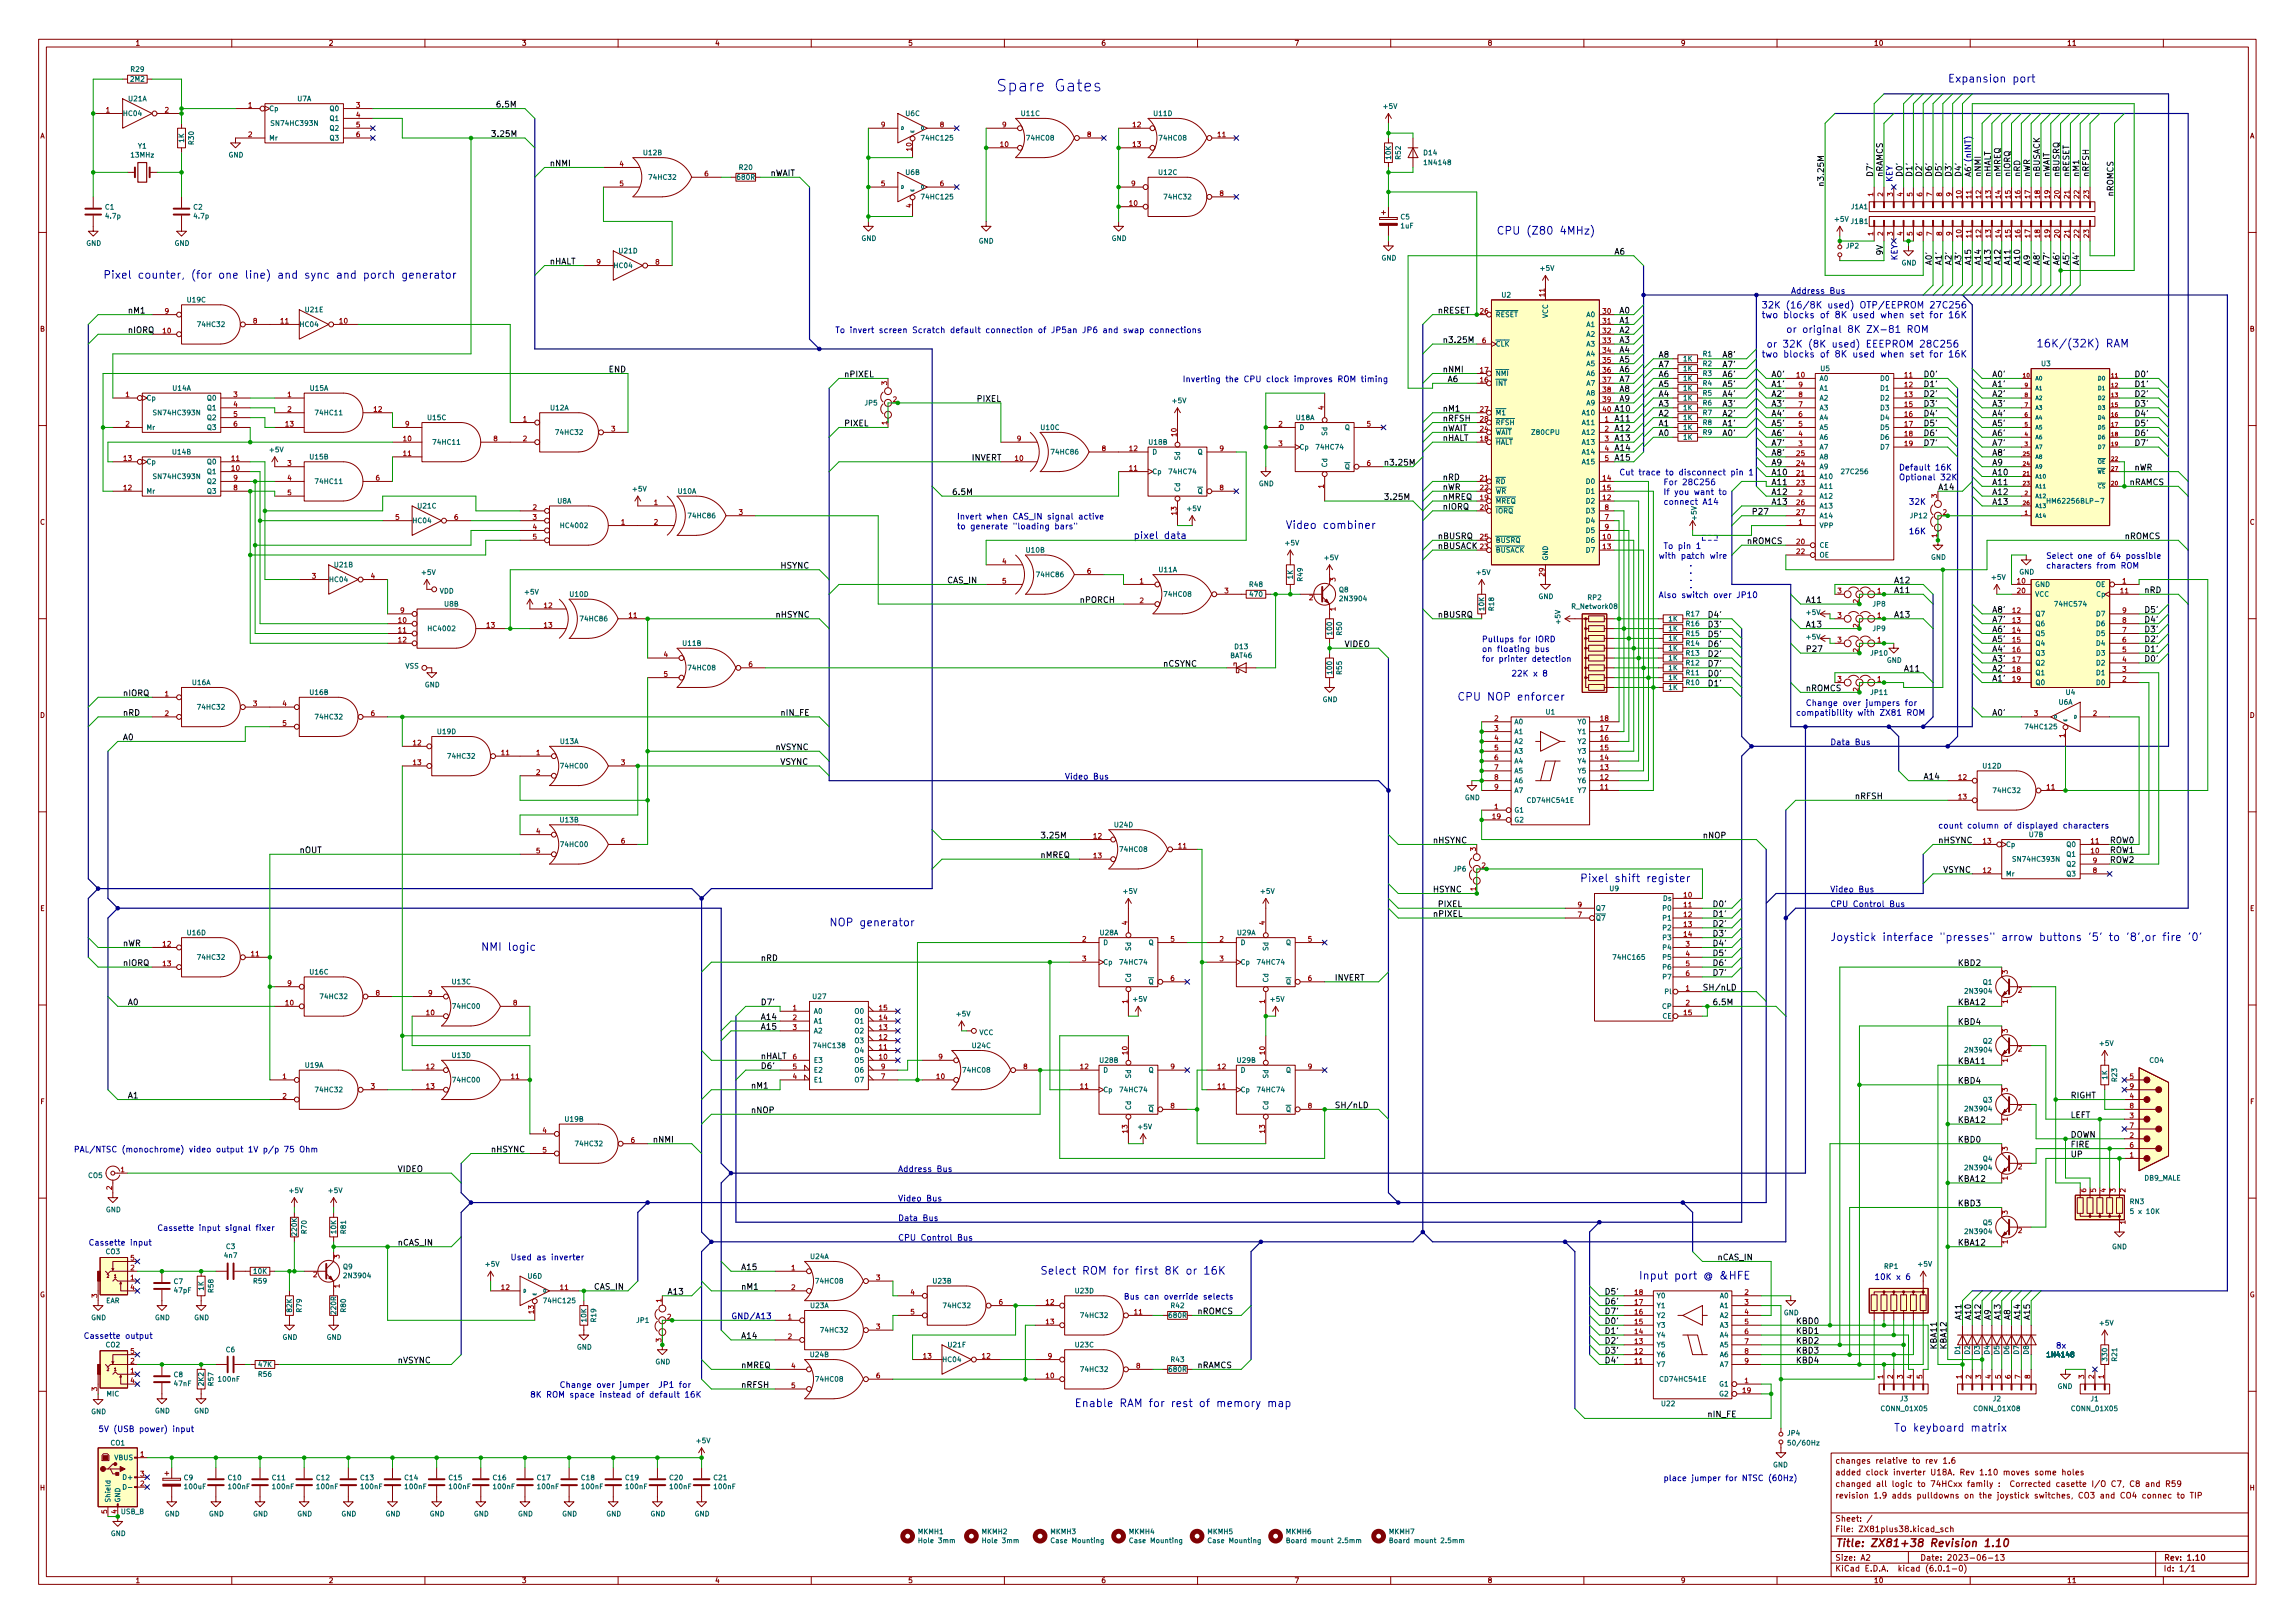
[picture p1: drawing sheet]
<svg xmlns="http://www.w3.org/2000/svg" width="594mm" height="420mm" viewBox="0 0 594 420" stroke-linecap="round" stroke-linejoin="round" font-family="sans-serif">
<defs><g id="words">
<text font-size="4.2" fill="#0000c2" x="257.8" y="23.7">Spare Gates</text>
<g font-size="2.8" fill="#0000c2">
<text x="504.2" y="21.3">Expansion port</text>
<text x="387.3" y="60.7">CPU (Z80 4MHz)</text>
<text x="26.7" y="72.1">Pixel counter, (for one line) and sync and porch generator</text>
<text x="527" y="89.9">16K/(32K) RAM</text>
<text x="332.7" y="136.9">Video combiner</text>
<text x="377.2" y="181.4">CPU NOP enforcer</text>
<text x="408.9" y="228.4">Pixel shift register</text>
<text x="214.6" y="239.8">NOP generator</text>
<text x="473.7" y="243.6">Joystick interface &quot;presses&quot; arrow buttons '5' to '8',or fire '0'</text>
<text x="124.5" y="246.1">NMI logic</text>
<text x="269.2" y="330">Select ROM for first 8K or 16K</text>
<text x="424.2" y="331.2">Input port @ &amp;HFE</text>
<text x="278.1" y="364.2">Enable RAM for rest of memory map</text>
<text x="490.2" y="370.6">To keyboard matrix</text>
</g>
<text font-size="2.8" fill="#840000" x="475" y="400.5">Title: ZX81+38 Revision 1.10</text>
<g font-size="2.5" fill="#0000c2">
<text x="457.2" y="90">or 32K (8K used) EEEPROM 28C256</text>
<text x="462.3" y="86.2">or original 8K ZX-81 ROM</text>
<text x="293.4" y="139.5">pixel data</text>
</g>
<g font-size="2.4" fill="#0000c2">
<text x="455.9" y="79.8">32K (16/8K used) OTP/EEPROM 27C256</text>
<text x="455.9" y="82.4">two blocks of 8K used when set for 16K</text>
<text x="455.9" y="92.5">two blocks of 8K used when set for 16K</text>
</g>
<g font-size="2.1" fill="#0f0f0f">
<text x="128.3" y="27.8">6.5M</text>
<text x="127" y="35.4">3.25M</text>
<text x="142.2" y="43">nNMI</text>
<text x="199.4" y="45.6">nWAIT</text>
<text x="484.8" y="45.9" transform="rotate(-90 484.8 45.9)">D7'</text>
<text x="487.4" y="45.9" transform="rotate(-90 487.4 45.9)">nRAMCS</text>
<text x="492.4" y="45.9" transform="rotate(-90 492.4 45.9)">D0'</text>
<text x="495" y="45.9" transform="rotate(-90 495 45.9)">D1'</text>
<text x="497.5" y="45.9" transform="rotate(-90 497.5 45.9)">D2'</text>
<text x="500.1" y="45.9" transform="rotate(-90 500.1 45.9)">D6'</text>
<text x="502.6" y="45.9" transform="rotate(-90 502.6 45.9)">D5'</text>
<text x="505.1" y="45.9" transform="rotate(-90 505.1 45.9)">D3'</text>
<text x="507.7" y="45.9" transform="rotate(-90 507.7 45.9)">D4'</text>
<text x="512.8" y="45.9" transform="rotate(-90 512.8 45.9)">nNMI</text>
<text x="515.3" y="45.9" transform="rotate(-90 515.3 45.9)">nHALT</text>
<text x="517.8" y="45.9" transform="rotate(-90 517.8 45.9)">nMREQ</text>
<text x="520.4" y="45.9" transform="rotate(-90 520.4 45.9)">nIORQ</text>
<text x="522.9" y="45.9" transform="rotate(-90 522.9 45.9)">nRD</text>
<text x="525.5" y="45.9" transform="rotate(-90 525.5 45.9)">nWR</text>
<text x="528" y="45.9" transform="rotate(-90 528 45.9)">nBUSACK</text>
<text x="530.5" y="45.9" transform="rotate(-90 530.5 45.9)">nWAIT</text>
<text x="533.1" y="45.9" transform="rotate(-90 533.1 45.9)">nBUSRQ</text>
<text x="535.6" y="45.9" transform="rotate(-90 535.6 45.9)">nRESET</text>
<text x="538.2" y="45.9" transform="rotate(-90 538.2 45.9)">nM1</text>
<text x="540.7" y="45.9" transform="rotate(-90 540.7 45.9)">nRFSH</text>
<text x="472.1" y="48.4" transform="rotate(-90 472.1 48.4)">n3.25M</text>
<text x="547.1" y="51" transform="rotate(-90 547.1 51)">nROMCS</text>
<text x="417.8" y="65.9">A6</text>
<text x="142.2" y="68.4">nHALT</text>
<text x="487.4" y="66.2" transform="rotate(-90 487.4 66.2)">9V</text>
<text x="500.1" y="68.7" transform="rotate(-90 500.1 68.7)">A0'</text>
<text x="502.6" y="68.7" transform="rotate(-90 502.6 68.7)">A1'</text>
<text x="505.1" y="68.7" transform="rotate(-90 505.1 68.7)">A2'</text>
<text x="507.7" y="68.7" transform="rotate(-90 507.7 68.7)">A3'</text>
<text x="510.2" y="68.7" transform="rotate(-90 510.2 68.7)">A15</text>
<text x="512.8" y="68.7" transform="rotate(-90 512.8 68.7)">A14</text>
<text x="515.3" y="68.7" transform="rotate(-90 515.3 68.7)">A13</text>
<text x="517.8" y="68.7" transform="rotate(-90 517.8 68.7)">A12</text>
<text x="520.4" y="68.7" transform="rotate(-90 520.4 68.7)">A11</text>
<text x="522.9" y="68.7" transform="rotate(-90 522.9 68.7)">A10</text>
<text x="525.5" y="68.7" transform="rotate(-90 525.5 68.7)">A9</text>
<text x="528" y="68.7" transform="rotate(-90 528 68.7)">A8'</text>
<text x="530.5" y="68.7" transform="rotate(-90 530.5 68.7)">A7'</text>
<text x="533.1" y="68.7" transform="rotate(-90 533.1 68.7)">A6'</text>
<text x="535.6" y="68.7" transform="rotate(-90 535.6 68.7)">A5'</text>
<text x="538.2" y="68.7" transform="rotate(-90 538.2 68.7)">A4'</text>
<text x="33" y="81.1">nM1</text>
<text x="372.1" y="81.1">nRESET</text>
<text x="419.1" y="83.7">A1</text>
<text x="419.1" y="81.1">A0</text>
<text x="33" y="86.2">nIORQ</text>
<text x="373.4" y="88.8">n3.25M</text>
<text x="419.1" y="86.2">A2</text>
<text x="419.1" y="88.8">A3</text>
<text x="419.1" y="93.8">A5</text>
<text x="419.1" y="91.3">A4</text>
<text x="429.3" y="95.1">A7</text>
<text x="429.3" y="92.6">A8</text>
<text x="445.8" y="95.1">A7'</text>
<text x="445.8" y="92.6">A8'</text>
<text x="157.5" y="96.4">END</text>
<text x="218.4" y="97.6">nPIXEL</text>
<text x="373.4" y="96.4">nNMI</text>
<text x="374.6" y="98.9">A6</text>
<text x="419.1" y="101.5">A8</text>
<text x="419.1" y="98.9">A7</text>
<text x="419.1" y="96.4">A6</text>
<text x="429.3" y="100.2">A5</text>
<text x="429.3" y="97.6">A6</text>
<text x="445.8" y="100.2">A5'</text>
<text x="445.8" y="97.6">A6'</text>
<text x="458.5" y="97.6">A0'</text>
<text x="458.5" y="100.2">A1'</text>
<text x="497.8" y="97.6">D0'</text>
<text x="497.8" y="100.2">D1'</text>
<text x="515.6" y="97.6">A0'</text>
<text x="515.6" y="100.2">A1'</text>
<text x="552.4" y="100.2">D1'</text>
<text x="552.4" y="97.6">D0'</text>
<text x="252.7" y="104">PIXEL</text>
<text x="373.4" y="106.5">nM1</text>
<text x="417.8" y="106.5">A10</text>
<text x="419.1" y="104">A9</text>
<text x="429.3" y="102.7">A4</text>
<text x="429.3" y="105.3">A3</text>
<text x="429.3" y="107.8">A2</text>
<text x="445.8" y="105.3">A3'</text>
<text x="445.8" y="107.8">A2'</text>
<text x="445.8" y="102.7">A4'</text>
<text x="458.5" y="102.7">A2'</text>
<text x="458.5" y="105.3">A3'</text>
<text x="458.5" y="107.8">A4'</text>
<text x="497.8" y="102.7">D2'</text>
<text x="497.8" y="107.8">D4'</text>
<text x="497.8" y="105.3">D3'</text>
<text x="515.6" y="102.7">A2'</text>
<text x="515.6" y="105.3">A3'</text>
<text x="515.6" y="107.8">A4'</text>
<text x="552.4" y="102.7">D2'</text>
<text x="552.4" y="107.8">D4'</text>
<text x="552.4" y="105.3">D3'</text>
<text x="218.4" y="110.3">PIXEL</text>
<text x="373.4" y="109.1">nRFSH</text>
<text x="373.4" y="111.6">nWAIT</text>
<text x="417.8" y="111.6">A12</text>
<text x="417.8" y="109.1">A11</text>
<text x="429.3" y="110.3">A1</text>
<text x="429.3" y="112.9">A0</text>
<text x="445.8" y="112.9">A0'</text>
<text x="445.8" y="110.3">A1'</text>
<text x="458.5" y="112.9">A6'</text>
<text x="458.5" y="110.3">A5'</text>
<text x="497.8" y="112.9">D6'</text>
<text x="497.8" y="110.3">D5'</text>
<text x="515.6" y="110.3">A5'</text>
<text x="515.6" y="112.9">A6'</text>
<text x="552.4" y="112.9">D6'</text>
<text x="552.4" y="110.3">D5'</text>
<text x="251.5" y="119.2">INVERT</text>
<text x="373.4" y="114.2">nHALT</text>
<text x="417.8" y="119.2">A15</text>
<text x="417.8" y="114.2">A13</text>
<text x="417.8" y="116.7">A14</text>
<text x="458.5" y="118">A8'</text>
<text x="458.5" y="115.4">A7'</text>
<text x="497.8" y="115.4">D7'</text>
<text x="515.6" y="118">A8'</text>
<text x="515.6" y="115.4">A7'</text>
<text x="552.4" y="115.4">D7'</text>
<text x="358.1" y="120.5">n3.25M</text>
<text x="373.4" y="124.3">nRD</text>
<text x="458.5" y="120.5">A9</text>
<text x="458.5" y="125.6">A11</text>
<text x="458.5" y="123">A10</text>
<text x="515.6" y="125.6">A11</text>
<text x="515.6" y="120.5">A9</text>
<text x="515.6" y="123">A10</text>
<text x="551.2" y="125.6">nRAMCS</text>
<text x="552.4" y="121.8">nWR</text>
<text x="246.4" y="128.1">6.5M</text>
<text x="358.1" y="129.4">3.25M</text>
<text x="373.4" y="126.9">nWR</text>
<text x="373.4" y="131.9">nIORQ</text>
<text x="373.4" y="129.4">nMREQ</text>
<text x="458.5" y="128.1">A12</text>
<text x="458.5" y="130.7">A13</text>
<text x="501.6" y="126.9">A14</text>
<text x="515.6" y="130.7">A13</text>
<text x="515.6" y="128.1">A12</text>
<text x="453.4" y="133.2">P27</text>
<text x="372.1" y="139.6">nBUSRQ</text>
<text x="372.1" y="142.1">nBUSACK</text>
<text x="452.1" y="140.8">nROMCS</text>
<text x="549.9" y="139.6">nROMCS</text>
<text x="201.9" y="147.2">HSYNC</text>
<text x="245.1" y="151">CAS_IN</text>
<text x="490.2" y="153.5">A11</text>
<text x="490.2" y="151">A12</text>
<text x="555" y="153.5">nRD</text>
<text x="200.7" y="159.9">nHSYNC</text>
<text x="279.4" y="156.1">nPORCH</text>
<text x="372.1" y="159.9">nBUSRQ</text>
<text x="442" y="159.9">D4'</text>
<text x="467.4" y="156.1">A11</text>
<text x="490.2" y="159.9">A13</text>
<text x="515.6" y="161.1">A7'</text>
<text x="515.6" y="158.6">A8'</text>
<text x="555" y="161.1">D4'</text>
<text x="555" y="158.6">D5'</text>
<text x="348" y="167.5">VIDEO</text>
<text x="442" y="165">D5'</text>
<text x="442" y="162.4">D3'</text>
<text x="442" y="167.5">D6'</text>
<text x="467.4" y="162.4">A13</text>
<text x="515.6" y="163.7">A6'</text>
<text x="515.6" y="166.2">A5'</text>
<text x="555" y="166.2">D2'</text>
<text x="555" y="163.7">D3'</text>
<text x="301" y="172.6">nCSYNC</text>
<text x="442" y="170">D2'</text>
<text x="442" y="172.6">D7'</text>
<text x="467.4" y="168.8">P27</text>
<text x="492.8" y="173.8">A11</text>
<text x="515.6" y="173.8">A2'</text>
<text x="515.6" y="168.8">A4'</text>
<text x="515.6" y="171.3">A3'</text>
<text x="555" y="168.8">D1'</text>
<text x="555" y="171.3">D0'</text>
<text x="442" y="177.7">D1'</text>
<text x="442" y="175.1">D0'</text>
<text x="467.4" y="178.9">nROMCS</text>
<text x="515.6" y="176.4">A1'</text>
<text x="31.7" y="185.3">nRD</text>
<text x="31.7" y="180.2">nIORQ</text>
<text x="201.9" y="185.3">nIN_FE</text>
<text x="515.6" y="185.3">A0'</text>
<text x="31.7" y="191.6">A0</text>
<text x="200.7" y="194.2">nVSYNC</text>
<text x="201.9" y="198">VSYNC</text>
<text x="497.8" y="201.8">A14</text>
<text x="480.1" y="206.9">nRFSH</text>
<text x="77.5" y="220.8">nOUT</text>
<text x="269.2" y="217">3.25M</text>
<text x="370.8" y="218.3">nHSYNC</text>
<text x="440.7" y="217">nNOP</text>
<text x="501.6" y="218.3">nHSYNC</text>
<text x="546.1" y="218.3">ROW0</text>
<text x="546.1" y="220.8">ROW1</text>
<text x="269.2" y="222.1">nMREQ</text>
<text x="502.9" y="225.9">VSYNC</text>
<text x="546.1" y="223.4">ROW2</text>
<text x="370.8" y="231">HSYNC</text>
<text x="370.8" y="237.3">nPIXEL</text>
<text x="372.1" y="234.8">PIXEL</text>
<text x="443.2" y="237.3">D1'</text>
<text x="443.2" y="239.9">D2'</text>
<text x="443.2" y="234.8">D0'</text>
<text x="31.7" y="245">nWR</text>
<text x="443.2" y="245">D4'</text>
<text x="443.2" y="242.4">D3'</text>
<text x="31.7" y="250">nIORQ</text>
<text x="196.8" y="248.8">nRD</text>
<text x="443.2" y="247.5">D5'</text>
<text x="443.2" y="250">D6'</text>
<text x="506.7" y="250">KBD2</text>
<text x="345.4" y="253.9">INVERT</text>
<text x="440.7" y="256.4">SH/nLD</text>
<text x="443.2" y="252.6">D7'</text>
<text x="33" y="260.2">A0</text>
<text x="196.8" y="260.2">D7'</text>
<text x="443.2" y="260.2">6.5M</text>
<text x="506.7" y="260.2">KBA12</text>
<text x="196.8" y="264">A14</text>
<text x="196.8" y="266.6">A15</text>
<text x="506.7" y="265.3">KBD4</text>
<text x="196.8" y="274.2">nHALT</text>
<text x="506.7" y="275.4">KBA11</text>
<text x="194.3" y="281.8">nM1</text>
<text x="196.8" y="276.7">D6'</text>
<text x="506.7" y="280.5">KBD4</text>
<text x="33" y="284.3">A1</text>
<text x="345.4" y="286.9">SH/nLD</text>
<text x="535.9" y="284.3">RIGHT</text>
<text x="194.3" y="288.1">nNOP</text>
<text x="506.7" y="290.7">KBA12</text>
<text x="535.9" y="289.4">LEFT</text>
<text x="127" y="298.3">nHSYNC</text>
<text x="168.9" y="295.8">nNMI</text>
<text x="506.7" y="295.8">KBD0</text>
<text x="535.9" y="294.5">DOWN</text>
<text x="535.9" y="297">FIRE</text>
<text x="535.9" y="299.6">UP</text>
<text x="102.9" y="303.4">VIDEO</text>
<text x="506.7" y="305.9">KBA12</text>
<text x="506.7" y="312.3">KBD3</text>
<text x="102.9" y="322.4">nCAS_IN</text>
<text x="506.7" y="322.4">KBA12</text>
<text x="191.8" y="328.8">A15</text>
<text x="444.5" y="326.2">nCAS_IN</text>
<text x="153.7" y="333.9">CAS_IN</text>
<text x="172.7" y="335.1">A13</text>
<text x="191.8" y="333.9">nM1</text>
<text x="415.3" y="335.1">D5'</text>
<text x="309.9" y="340.2">nROMCS</text>
<text x="415.3" y="337.7">D6'</text>
<text x="415.3" y="340.2">D7'</text>
<text x="507.7" y="341.8" transform="rotate(-90 507.7 341.8)">A11</text>
<text x="510.2" y="341.8" transform="rotate(-90 510.2 341.8)">A10</text>
<text x="512.8" y="341.8" transform="rotate(-90 512.8 341.8)">A12</text>
<text x="515.3" y="341.8" transform="rotate(-90 515.3 341.8)">A9</text>
<text x="517.8" y="341.8" transform="rotate(-90 517.8 341.8)">A13</text>
<text x="520.4" y="341.8" transform="rotate(-90 520.4 341.8)">A8</text>
<text x="522.9" y="341.8" transform="rotate(-90 522.9 341.8)">A14</text>
<text x="525.5" y="341.8" transform="rotate(-90 525.5 341.8)">A15</text>
<text x="191.8" y="346.6">A14</text>
<text x="415.3" y="347.8">D2'</text>
<text x="415.3" y="345.3">D1'</text>
<text x="415.3" y="342.8">D0'</text>
<text x="464.8" y="342.8">KBD0</text>
<text x="464.8" y="345.3">KBD1</text>
<text x="464.8" y="347.8">KBD2</text>
<text x="102.9" y="352.9">nVSYNC</text>
<text x="415.3" y="352.9">D4'</text>
<text x="415.3" y="350.4">D3'</text>
<text x="464.8" y="352.9">KBD4</text>
<text x="464.8" y="350.4">KBD3</text>
<text x="501.3" y="349.4" transform="rotate(-90 501.3 349.4)">KBA11</text>
<text x="503.9" y="349.4" transform="rotate(-90 503.9 349.4)">KBA12</text>
<text x="191.8" y="354.2">nMREQ</text>
<text x="191.8" y="359.3">nRFSH</text>
<text x="309.9" y="354.2">nRAMCS</text>
<text x="442.3" y="366.9">nIN_FE</text>
</g>
<g font-size="2.1" fill="#0000c2">
<text x="489.9" y="47.2" transform="rotate(-90 489.9 47.2)">KEY</text>
<text x="510.2" y="45.9" transform="rotate(-90 510.2 45.9)">A6' (nINT)</text>
<text x="491.2" y="67.5" transform="rotate(-90 491.2 67.5)">KEY</text>
<text x="463.5" y="76.1">Address Bus</text>
<text x="229.8" y="86.2">To invert screen Scratch default connection of JP5an JP6 and swap connections</text>
<text x="306.1" y="98.9">Inverting the CPU clock improves ROM timing</text>
<text x="419.1" y="123">Cut trace to disconnect pin 1</text>
<text x="430.5" y="125.6">For 28C256</text>
<text x="491.5" y="124.3">Optional 32K</text>
<text x="491.5" y="121.8">Default 16K</text>
<text x="430.5" y="130.7">connect A14</text>
<text x="430.5" y="128.1">If you want to</text>
<text x="494" y="130.7">32K</text>
<text x="247.6" y="134.5">Invert when CAS_IN signal active</text>
<text x="247.6" y="137">to generate &quot;loading bars&quot;</text>
<text x="430.5" y="142.1">To pin 1</text>
<text x="494" y="138.3">16K</text>
<text x="429.3" y="144.6">with patch wire</text>
<text x="529.6" y="147.2">characters from ROM</text>
<text x="529.6" y="144.6">Select one of 64 possible</text>
<text x="429.3" y="154.8">Also switch over JP10</text>
<text x="437.8" y="152.6" transform="rotate(-90 437.8 152.6)">. . . . .</text>
<text x="383.5" y="166.2">Pullups for IORD</text>
<text x="383.5" y="171.3">for printer detection</text>
<text x="383.5" y="168.8">on floating bus</text>
<text x="391.2" y="175.1">22K x 8</text>
<text x="464.8" y="185.3">compatibility with ZX81 ROM</text>
<text x="467.4" y="182.7">Change over jumpers for</text>
<text x="473.7" y="192.9">Data Bus</text>
<text x="275.6" y="201.8">Video Bus</text>
<text x="501.6" y="214.5">count column of displayed characters</text>
<text x="473.7" y="231">Video Bus</text>
<text x="473.7" y="234.8">CPU Control Bus</text>
<text x="19" y="298.3">PAL/NTSC (monochrome) video output 1V p/p 75 Ohm</text>
<text x="232.4" y="303.4">Address Bus</text>
<text x="232.4" y="311">Video Bus</text>
<text x="232.4" y="316.1">Data Bus</text>
<text x="22.9" y="322.4">Cassette input</text>
<text x="40.6" y="318.6">Cassette input signal fixer</text>
<text x="232.4" y="321.2">CPU Control Bus</text>
<text x="132.1" y="326.2">Used as inverter</text>
<text x="485.1" y="331.3">10K x 6</text>
<text x="189.2" y="341.5">GND/A13</text>
<text x="290.8" y="336.4">Bus can override selects</text>
<text x="21.6" y="346.6">Cassette output</text>
<text x="532.1" y="349.1">8x</text>
<text x="144.8" y="359.3">Change over jumper JP1 for</text>
<text x="137.2" y="361.8">8K ROM space instead of default 16K</text>
<text x="25.4" y="370.7">5V (USB power) input</text>
<text x="430.5" y="383.4">place jumper for NTSC (60Hz)</text>
</g>
<g font-size="2.1" fill="#840000">
<text x="475" y="381.9">added clock inverter U18A. Rev 1.10 moves some holes</text>
<text x="475" y="378.9">changes relative to rev 1.6</text>
<text x="475" y="387.9">revision 1.9 adds pulldowns on the joystick switches, CO3 and CO4 connec to TIP</text>
<text x="475" y="384.9">changed all logic to 74HCxx family : Corrected casette I/O C7, C8 and R59</text>
<text x="475" y="393.9">Sheet: /</text>
<text x="475" y="396.6">File: ZX81plus38.kicad_sch</text>
<text x="475" y="406.8">KiCad E.D.A. kicad (6.0.1-0)</text>
<text x="475" y="404">Size: A2</text>
<text x="497" y="404">Date: 2023-06-13</text>
<text x="560" y="404">Rev: 1.10</text>
<text x="560" y="406.8">Id: 1/1</text>
</g>
<g font-size="1.8" fill="#840000">
<text x="35" y="11.8">1</text>
<text x="85" y="11.8">2</text>
<text x="135" y="11.8">3</text>
<text x="185" y="11.8">4</text>
<text x="235" y="11.8">5</text>
<text x="285" y="11.8">6</text>
<text x="335" y="11.8">7</text>
<text x="385" y="11.8">8</text>
<text x="435" y="11.8">9</text>
<text x="485" y="11.8">10</text>
<text x="535" y="11.8">11</text>
<text x="10.3" y="35.8">A</text>
<text x="582.4" y="35.8">A</text>
<text x="10.3" y="85.8">B</text>
<text x="582.4" y="85.8">B</text>
<text x="10.3" y="135.8">C</text>
<text x="582.4" y="135.8">C</text>
<text x="10.3" y="185.8">D</text>
<text x="582.4" y="185.8">D</text>
<text x="10.4" y="235.8">E</text>
<text x="582.4" y="235.8">E</text>
<text x="10.4" y="285.8">F</text>
<text x="582.5" y="285.8">F</text>
<text x="10.3" y="335.8">G</text>
<text x="582.3" y="335.8">G</text>
<text x="10.3" y="385.8">H</text>
<text x="582.4" y="385.8">H</text>
<text x="35" y="409.8">1</text>
<text x="85" y="409.8">2</text>
<text x="135" y="409.8">3</text>
<text x="185" y="409.8">4</text>
<text x="235" y="409.8">5</text>
<text x="285" y="409.8">6</text>
<text x="335" y="409.8">7</text>
<text x="385" y="409.8">8</text>
<text x="435" y="409.8">9</text>
<text x="485" y="409.8">10</text>
<text x="535" y="409.8">11</text>
</g>
<g font-size="1.8" fill="#006464">
<text x="33.8" y="21.1">2M2</text>
<text x="33.9" y="18.6">R29</text>
<text x="33.3" y="26.2">U21A</text>
<text x="69.6" y="28.7">Cp</text>
<text x="77" y="26.2">U7A</text>
<text x="85.5" y="28.7">Q0</text>
<text x="358.2" y="28.2">+5V</text>
<text x="32" y="30">HC04</text>
<text x="70.6" y="32.6">SN74HC393N</text>
<text x="85.5" y="31.3">Q1</text>
<text x="85.5" y="33.8">Q2</text>
<text x="234.5" y="30">U6C</text>
<text x="264.4" y="30">U11C</text>
<text x="298.7" y="30">U11D</text>
<text x="34" y="40.8">13MHz</text>
<text x="35.7" y="38.4">Y1</text>
<text x="47.6" y="36.9" transform="rotate(-90 47.6 36.9)">1K</text>
<text x="50.2" y="37.4" transform="rotate(-90 50.2 37.4)">R30</text>
<text x="59.1" y="40.8">GND</text>
<text x="69.6" y="36.4">Mr</text>
<text x="85.5" y="36.4">Q3</text>
<text x="166.6" y="40.2">U12B</text>
<text x="238.8" y="36.4">74HC125</text>
<text x="266" y="36.4">74HC08</text>
<text x="300.3" y="36.4">74HC08</text>
<text x="360" y="41.2" transform="rotate(-90 360 41.2)">10K</text>
<text x="362.6" y="41.2" transform="rotate(-90 362.6 41.2)">R52</text>
<text x="368.6" y="40.2">D14</text>
<text x="168.2" y="46.5">74HC32</text>
<text x="190.9" y="46.5">680R</text>
<text x="191.4" y="44">R20</text>
<text x="234.5" y="45.3">U6B</text>
<text x="300" y="45.3">U12C</text>
<text x="369" y="42.7">1N4148</text>
<text x="238.8" y="51.6">74HC125</text>
<text x="301.6" y="51.6">74HC32</text>
<text x="27.2" y="54.2">C1</text>
<text x="27.4" y="56.6">4.7p</text>
<text x="50.1" y="54.2">C2</text>
<text x="50.3" y="56.6">4.7p</text>
<text x="362.6" y="56.8">C5</text>
<text x="362.6" y="59.1">1uF</text>
<text x="475" y="57.4">+5V</text>
<text x="479.2" y="58">J1B1</text>
<text x="479.2" y="54.1">J1A1</text>
<text x="22.3" y="63.6">GND</text>
<text x="45.2" y="63.6">GND</text>
<text x="160.3" y="65.6">U21D</text>
<text x="223" y="62.3">GND</text>
<text x="253.3" y="63">GND</text>
<text x="287.7" y="62.3">GND</text>
<text x="478" y="64.3">JP2</text>
<text x="159" y="69.4">HC04</text>
<text x="357.6" y="67.4">GND</text>
<text x="398.8" y="70.1">+5V</text>
<text x="492.2" y="68.7">GND</text>
<text x="388.8" y="77">U2</text>
<text x="48.5" y="78.3">U19C</text>
<text x="79.1" y="80.8">U21E</text>
<text x="387.1" y="82.1">~{RESET}</text>
<text x="400.7" y="82.4" transform="rotate(-90 400.7 82.4)">VCC</text>
<text x="410.7" y="82.1">A0</text>
<text x="51.4" y="84.6">74HC32</text>
<text x="77.7" y="84.6">HC04</text>
<text x="387.1" y="89.7">~{CLK}</text>
<text x="410.7" y="84.6">A1</text>
<text x="410.7" y="87.2">A2</text>
<text x="410.7" y="89.7">A3</text>
<text x="410.7" y="92.2">A4</text>
<text x="410.7" y="94.8">A5</text>
<text x="435.7" y="93.5">1K</text>
<text x="440.8" y="94.8">R2</text>
<text x="440.8" y="92.2">R1</text>
<text x="528.5" y="94.8">U3</text>
<text x="44.7" y="101.1">U14A</text>
<text x="80.3" y="101.1">U15A</text>
<text x="387.1" y="99.9">~{INT}</text>
<text x="387.1" y="97.3">~{NMI}</text>
<text x="410.7" y="97.3">A6</text>
<text x="410.7" y="99.9">A7</text>
<text x="435.7" y="101.1">1K</text>
<text x="435.7" y="96.1">1K</text>
<text x="435.7" y="98.6">1K</text>
<text x="440.8" y="99.9">R4</text>
<text x="440.8" y="97.3">R3</text>
<text x="470.9" y="98.6">A0</text>
<text x="470.9" y="101.1">A1</text>
<text x="471.3" y="96.1">U5</text>
<text x="486.9" y="98.6">D0</text>
<text x="486.9" y="101.1">D1</text>
<text x="37.8" y="103.7">Cp</text>
<text x="40.1" y="107.5">SN74HC393N</text>
<text x="53.8" y="103.7">Q0</text>
<text x="53.8" y="106.2">Q1</text>
<text x="81.8" y="107.5">74HC11</text>
<text x="142.5" y="106.2">U12A</text>
<text x="223.9" y="104.9">JP5</text>
<text x="303.6" y="104.4">+5V</text>
<text x="387.1" y="107.5">~{M1}</text>
<text x="409.8" y="107.5">A10</text>
<text x="410.7" y="102.4">A8</text>
<text x="410.7" y="104.9">A9</text>
<text x="435.7" y="103.7">1K</text>
<text x="435.7" y="106.2">1K</text>
<text x="440.8" y="102.4">R5</text>
<text x="440.8" y="104.9">R6</text>
<text x="440.8" y="107.5">R7</text>
<text x="470.9" y="106.2">A3</text>
<text x="470.9" y="103.7">A2</text>
<text x="486.9" y="103.7">D2</text>
<text x="486.9" y="106.2">D3</text>
<text x="37.8" y="111.3">Mr</text>
<text x="53.8" y="108.8">Q2</text>
<text x="53.8" y="111.3">Q3</text>
<text x="110.8" y="108.8">U15C</text>
<text x="144.1" y="112.6">74HC32</text>
<text x="269.5" y="111.3">U10C</text>
<text x="335.6" y="108.8">U18A</text>
<text x="336.3" y="111.3">D</text>
<text x="343.5" y="112.7" transform="rotate(-90 343.5 112.7)">Sd</text>
<text x="348.1" y="111.3">Q</text>
<text x="387.1" y="112.6">~{WAIT}</text>
<text x="387.1" y="110">~{RFSH}</text>
<text x="396.7" y="112.6">Z80CPU</text>
<text x="409.8" y="110">A11</text>
<text x="409.8" y="112.6">A12</text>
<text x="435.7" y="108.8">1K</text>
<text x="435.7" y="111.3">1K</text>
<text x="435.7" y="113.8">1K</text>
<text x="440.8" y="110">R8</text>
<text x="440.8" y="112.6">R9</text>
<text x="470.9" y="113.8">A6</text>
<text x="470.9" y="111.3">A5</text>
<text x="470.9" y="108.8">A4</text>
<text x="486.9" y="108.8">D4</text>
<text x="486.9" y="111.3">D5</text>
<text x="486.9" y="113.8">D6</text>
<text x="44.7" y="117.6">U14B</text>
<text x="69.9" y="117.1">+5V</text>
<text x="80.3" y="118.9">U15B</text>
<text x="112.3" y="115.1">74HC11</text>
<text x="272.3" y="117.6">74HC86</text>
<text x="297.5" y="115.1">U18B</text>
<text x="298.2" y="117.6">D</text>
<text x="305.4" y="119" transform="rotate(-90 305.4 119)">Sd</text>
<text x="310" y="117.6">Q</text>
<text x="336.3" y="116.4">Cp</text>
<text x="340.9" y="116.4">74HC74</text>
<text x="387.1" y="115.1">~{HALT}</text>
<text x="409.8" y="115.1">A13</text>
<text x="409.8" y="117.6">A14</text>
<text x="470.9" y="118.9">A8</text>
<text x="470.9" y="116.4">A7</text>
<text x="486.9" y="116.4">D7</text>
<text x="37.8" y="120.2">Cp</text>
<text x="40.1" y="124">SN74HC393N</text>
<text x="53.8" y="122.7">Q1</text>
<text x="53.8" y="120.2">Q0</text>
<text x="53.8" y="125.3">Q2</text>
<text x="81.8" y="125.3">74HC11</text>
<text x="298.2" y="122.7">Cp</text>
<text x="302.8" y="122.7">74HC74</text>
<text x="325.8" y="125.8">GND</text>
<text x="343.5" y="121.1" transform="rotate(-90 343.5 121.1)">Cd</text>
<text x="346.8" y="121.5">~{Q}</text>
<text x="387.1" y="125.3">~{RD}</text>
<text x="409.8" y="120.2">A15</text>
<text x="410.7" y="125.3">D0</text>
<text x="470.9" y="124">A10</text>
<text x="470.9" y="121.5">A9</text>
<text x="477" y="122.7">27C256</text>
<text x="37.8" y="127.8">Mr</text>
<text x="53.8" y="127.8">Q3</text>
<text x="108.2" y="131.6">U21C</text>
<text x="144.3" y="130.3">U8A</text>
<text x="163.9" y="127.2">+5V</text>
<text x="175.5" y="127.8">U10A</text>
<text x="305.4" y="127.4" transform="rotate(-90 305.4 127.4)">Cd</text>
<text x="308.7" y="127.8">~{Q}</text>
<text x="387.1" y="130.3">~{MREQ}</text>
<text x="387.1" y="127.8">~{WR}</text>
<text x="410.7" y="130.3">D2</text>
<text x="410.7" y="127.8">D1</text>
<text x="470.9" y="129.1">A12</text>
<text x="470.9" y="126.5">A11</text>
<text x="470.9" y="131.6">A13</text>
<text x="530.8" y="130.3">HM62256BLP-7</text>
<text x="107" y="135.4">HC04</text>
<text x="145.3" y="136.7">HC4002</text>
<text x="178.4" y="134.2">74HC86</text>
<text x="307.4" y="132.3">+5V</text>
<text x="387.1" y="132.9">~{IORQ}</text>
<text x="410.7" y="135.4">D4</text>
<text x="410.7" y="132.9">D3</text>
<text x="410.7" y="138">D5</text>
<text x="439.2" y="134.5" transform="rotate(-90 439.2 134.5)">+5V</text>
<text x="470.9" y="136.7">VPP</text>
<text x="470.9" y="134.2">A14</text>
<text x="494.6" y="134.2">JP12</text>
<text x="265.7" y="143">U10B</text>
<text x="332.8" y="141.2">+5V</text>
<text x="387.1" y="143">~{BUSACK}</text>
<text x="387.1" y="140.5">~{BUSRQ}</text>
<text x="410.7" y="140.5">D6</text>
<text x="410.7" y="143">D7</text>
<text x="470.9" y="141.8">CE</text>
<text x="86.6" y="146.9">U21B</text>
<text x="109.3" y="148.8">+5V</text>
<text x="268.5" y="149.4">74HC86</text>
<text x="300" y="148.1">U11A</text>
<text x="334.6" y="149.9" transform="rotate(-90 334.6 149.9)">1K</text>
<text x="343" y="145">+5V</text>
<text x="382.3" y="148.8">+5V</text>
<text x="400.7" y="145.2" transform="rotate(-90 400.7 145.2)">GND</text>
<text x="470.9" y="144.3">OE</text>
<text x="499.8" y="144.9">GND</text>
<text x="522.7" y="148.7">GND</text>
<text x="85.4" y="150.7">HC04</text>
<text x="113.8" y="153.6">VDD</text>
<text x="135.9" y="153.9">+5V</text>
<text x="147.6" y="154.5">U10D</text>
<text x="301.6" y="154.5">74HC08</text>
<text x="323.5" y="151.9">R48</text>
<text x="323.6" y="154.5">470</text>
<text x="337.2" y="150.4" transform="rotate(-90 337.2 150.4)">R49</text>
<text x="346.7" y="153.3">Q8</text>
<text x="347.2" y="155.6">2N3904</text>
<text x="398.2" y="155.1">GND</text>
<text x="411" y="155.3">RP2</text>
<text x="515.7" y="150.1">+5V</text>
<text x="526.7" y="151.9">GND</text>
<text x="526.7" y="154.5">VCC</text>
<text x="542.5" y="151.9">OE</text>
<text x="542.7" y="154.5">Cp</text>
<text x="115.1" y="157">U8B</text>
<text x="150.4" y="160.8">74HC86</text>
<text x="384.2" y="158" transform="rotate(-90 384.2 158)">10K</text>
<text x="386.7" y="158" transform="rotate(-90 386.7 158)">R18</text>
<text x="403.9" y="161.4" transform="rotate(-90 403.9 161.4)">+5V</text>
<text x="407.1" y="157.6">R_Network08</text>
<text x="431.9" y="160.8">1K</text>
<text x="436.5" y="159.6">R17</text>
<text x="467.7" y="159.2">+5V</text>
<text x="484.8" y="157">JP8</text>
<text x="526.8" y="159.6">Q7</text>
<text x="532.2" y="157">74HC574</text>
<text x="542.8" y="159.6">D7</text>
<text x="111.1" y="163.4">HC4002</text>
<text x="176.8" y="167.2">U11B</text>
<text x="344.8" y="164.2" transform="rotate(-90 344.8 164.2)">100</text>
<text x="347.3" y="164.4" transform="rotate(-90 347.3 164.4)">R50</text>
<text x="431.9" y="163.4">1K</text>
<text x="431.9" y="165.9">1K</text>
<text x="436.5" y="162.1">R16</text>
<text x="436.5" y="164.6">R15</text>
<text x="436.5" y="167.2">R14</text>
<text x="467.7" y="165.5">+5V</text>
<text x="484.8" y="163.4">JP9</text>
<text x="526.8" y="162.1">Q6</text>
<text x="526.8" y="164.6">Q5</text>
<text x="526.8" y="167.2">Q4</text>
<text x="542.8" y="167.2">D4</text>
<text x="542.8" y="164.6">D5</text>
<text x="542.8" y="162.1">D6</text>
<text x="104.9" y="173.1">VSS</text>
<text x="178.4" y="173.5">74HC08</text>
<text x="318.5" y="170.3">BAT46</text>
<text x="319.7" y="168">D13</text>
<text x="431.9" y="168.4">1K</text>
<text x="431.9" y="173.5">1K</text>
<text x="431.9" y="171">1K</text>
<text x="436.5" y="172.3">R12</text>
<text x="436.5" y="169.7">R13</text>
<text x="484.3" y="169.7">JP10</text>
<text x="488.4" y="171.6">GND</text>
<text x="526.8" y="169.7">Q3</text>
<text x="526.8" y="172.3">Q2</text>
<text x="542.8" y="172.3">D2</text>
<text x="542.8" y="169.7">D3</text>
<text x="49.8" y="177.3">U16A</text>
<text x="80.3" y="179.9">U16B</text>
<text x="109.9" y="177.9">GND</text>
<text x="344.8" y="174.4" transform="rotate(-90 344.8 174.4)">100</text>
<text x="347.3" y="174.5" transform="rotate(-90 347.3 174.5)">R55</text>
<text x="431.9" y="178.6">1K</text>
<text x="431.9" y="176.1">1K</text>
<text x="436.5" y="177.3">R10</text>
<text x="436.5" y="174.8">R11</text>
<text x="484.3" y="179.9">JP11</text>
<text x="526.8" y="174.8">Q1</text>
<text x="526.8" y="177.3">Q0</text>
<text x="534.8" y="179.9">U4</text>
<text x="542.8" y="177.3">D0</text>
<text x="542.8" y="174.8">D1</text>
<text x="51.4" y="183.7">74HC32</text>
<text x="342.3" y="181.7">GND</text>
<text x="400.2" y="185">U1</text>
<text x="532.9" y="182.4">U6A</text>
<text x="81.8" y="186.2">74HC32</text>
<text x="113.3" y="190">U19D</text>
<text x="391.9" y="187.5">A0</text>
<text x="391.9" y="190">A1</text>
<text x="408.6" y="190">Y1</text>
<text x="408.6" y="187.5">Y0</text>
<text x="524.6" y="188.8">74HC125</text>
<text x="116.1" y="196.4">74HC32</text>
<text x="145.1" y="192.6">U13A</text>
<text x="391.9" y="192.6">A2</text>
<text x="391.9" y="195.1">A3</text>
<text x="391.9" y="197.7">A4</text>
<text x="408.6" y="197.7">Y4</text>
<text x="408.6" y="195.1">Y3</text>
<text x="408.6" y="192.6">Y2</text>
<text x="145.3" y="198.9">74HC00</text>
<text x="391.9" y="200.2">A5</text>
<text x="391.9" y="202.7">A6</text>
<text x="408.6" y="202.7">Y6</text>
<text x="408.6" y="200.2">Y5</text>
<text x="513.4" y="198.9">U12D</text>
<text x="379.2" y="207.1">GND</text>
<text x="391.9" y="205.3">A7</text>
<text x="395.7" y="207.8">CD74HC541E</text>
<text x="408.6" y="205.3">Y7</text>
<text x="516.2" y="205.3">74HC32</text>
<text x="145.1" y="212.9">U13B</text>
<text x="288.6" y="214.2">U24D</text>
<text x="391.9" y="210.4">G1</text>
<text x="391.9" y="212.9">G2</text>
<text x="145.3" y="219.2">74HC00</text>
<text x="290.1" y="220.5">74HC08</text>
<text x="519.2" y="219.2">Cp</text>
<text x="525.3" y="216.7">U7B</text>
<text x="535.1" y="221.8">Q1</text>
<text x="535.1" y="219.2">Q0</text>
<text x="376.3" y="225.6">JP6</text>
<text x="519.2" y="226.9">Mr</text>
<text x="521.4" y="223.1">SN74HC393N</text>
<text x="535.1" y="226.9">Q3</text>
<text x="535.1" y="224.3">Q2</text>
<text x="290.9" y="231.4">+5V</text>
<text x="326.4" y="231.4">+5V</text>
<text x="416.7" y="230.7">U9</text>
<text x="430.6" y="233.2">Ds</text>
<text x="413" y="238.3">~{Q7}</text>
<text x="413" y="235.8">Q7</text>
<text x="430.7" y="235.8">P0</text>
<text x="430.7" y="238.3">P1</text>
<text x="48.5" y="242.1">U16D</text>
<text x="284.8" y="242.1">U28A</text>
<text x="285.5" y="244.6">D</text>
<text x="297.3" y="244.6">Q</text>
<text x="320.3" y="242.1">U29A</text>
<text x="321.1" y="244.6">D</text>
<text x="332.9" y="244.6">Q</text>
<text x="430.7" y="240.8">P2</text>
<text x="430.7" y="243.4">P3</text>
<text x="430.7" y="245.9">P4</text>
<text x="51.4" y="248.5">74HC32</text>
<text x="285.5" y="249.7">Cp</text>
<text x="290.1" y="249.7">74HC74</text>
<text x="292.7" y="246" transform="rotate(-90 292.7 246)">Sd</text>
<text x="321.1" y="249.7">Cp</text>
<text x="325.7" y="249.7">74HC74</text>
<text x="328.3" y="246" transform="rotate(-90 328.3 246)">Sd</text>
<text x="417.9" y="248.5">74HC165</text>
<text x="430.7" y="248.5">P5</text>
<text x="430.7" y="251">P6</text>
<text x="80.3" y="252.3">U16C</text>
<text x="117.1" y="254.8">U13C</text>
<text x="292.7" y="254.4" transform="rotate(-90 292.7 254.4)">Cd</text>
<text x="296" y="254.8">~{Q}</text>
<text x="328.3" y="254.4" transform="rotate(-90 328.3 254.4)">Cd</text>
<text x="331.5" y="254.8">~{Q}</text>
<text x="430.7" y="253.5">P7</text>
<text x="431.1" y="257.3">Pl</text>
<text x="509" y="257.2">2N3904</text>
<text x="513.3" y="254.9">Q1</text>
<text x="83.1" y="258.6">74HC32</text>
<text x="117.4" y="261.2">74HC00</text>
<text x="210.5" y="258.6">U27</text>
<text x="210.6" y="262.4">A0</text>
<text x="221.4" y="262.4">O0</text>
<text x="247.7" y="263.1">+5V</text>
<text x="293.4" y="259.3">+5V</text>
<text x="329" y="259.3">+5V</text>
<text x="430.4" y="263.7">CE</text>
<text x="430.4" y="261.2">CP</text>
<text x="210.6" y="265">A1</text>
<text x="210.6" y="267.5">A2</text>
<text x="221.4" y="267.5">O2</text>
<text x="221.4" y="265">O1</text>
<text x="253.5" y="267.9">VCC</text>
<text x="117.1" y="273.9">U13D</text>
<text x="210.6" y="275.1">E3</text>
<text x="210.9" y="271.3">74HC138</text>
<text x="221.4" y="275.1">O5</text>
<text x="221.4" y="272.6">O4</text>
<text x="221.4" y="270">O3</text>
<text x="251.7" y="271.3">U24C</text>
<text x="284.8" y="275.1">U28B</text>
<text x="320.3" y="275.1">U29B</text>
<text x="509" y="272.5">2N3904</text>
<text x="513.3" y="270.1">Q2</text>
<text x="543.6" y="270.7">+5V</text>
<text x="556.4" y="275.1">CO4</text>
<text x="79" y="276.4">U19A</text>
<text x="117.4" y="280.2">74HC00</text>
<text x="210.6" y="280.2">E1</text>
<text x="210.6" y="277.7">E2</text>
<text x="221.4" y="280.2">O7</text>
<text x="221.4" y="277.7">O6</text>
<text x="249.5" y="277.7">74HC08</text>
<text x="285.5" y="277.7">D</text>
<text x="292.7" y="279" transform="rotate(-90 292.7 279)">Sd</text>
<text x="297.3" y="277.7">Q</text>
<text x="321.1" y="277.7">D</text>
<text x="328.3" y="279" transform="rotate(-90 328.3 279)">Sd</text>
<text x="332.9" y="277.7">Q</text>
<text x="545.5" y="279.4" transform="rotate(-90 545.5 279.4)">1K</text>
<text x="548" y="279.9" transform="rotate(-90 548 279.9)">R23</text>
<text x="81.8" y="282.7">74HC32</text>
<text x="285.5" y="282.7">Cp</text>
<text x="290.1" y="282.7">74HC74</text>
<text x="292.7" y="287.4" transform="rotate(-90 292.7 287.4)">Cd</text>
<text x="296" y="287.8">~{Q}</text>
<text x="321.1" y="282.7">Cp</text>
<text x="325.7" y="282.7">74HC74</text>
<text x="328.3" y="287.4" transform="rotate(-90 328.3 287.4)">Cd</text>
<text x="331.5" y="287.8">~{Q}</text>
<text x="509" y="287.7">2N3904</text>
<text x="513.3" y="285.4">Q3</text>
<text x="146.3" y="290.4">U19B</text>
<text x="294.7" y="292.3">+5V</text>
<text x="149.2" y="296.7">74HC32</text>
<text x="22.9" y="304.9">CO5</text>
<text x="509" y="302.9">2N3904</text>
<text x="513.3" y="300.6">Q4</text>
<text x="555" y="305.6">DB9_MALE</text>
<text x="75" y="308.8">+5V</text>
<text x="85.1" y="308.8">+5V</text>
<text x="551.4" y="311.7">RN3</text>
<text x="27.4" y="313.8">GND</text>
<text x="513.3" y="317.1">Q5</text>
<text x="552.1" y="314.2">5 x 10K</text>
<text x="58.6" y="323.3">C3</text>
<text x="76.8" y="319.8" transform="rotate(-90 76.8 319.8)">220K</text>
<text x="79.4" y="319.3" transform="rotate(-90 79.4 319.3)">R70</text>
<text x="87" y="319.3" transform="rotate(-90 87 319.3)">10K</text>
<text x="89.5" y="319.3" transform="rotate(-90 89.5 319.3)">R81</text>
<text x="509" y="319.4">2N3904</text>
<text x="546.7" y="323.4">GND</text>
<text x="27.4" y="324.7">CO3</text>
<text x="58.2" y="325.6">4n7</text>
<text x="65.7" y="329.7">10K</text>
<text x="88.8" y="328.6">Q9</text>
<text x="125.8" y="327.9">+5V</text>
<text x="209.8" y="325.9">U24A</text>
<text x="487.8" y="328.5">RP1</text>
<text x="496.6" y="327.9">+5V</text>
<text x="45" y="332.4">C7</text>
<text x="45.2" y="334.7">47pF</text>
<text x="52.7" y="334" transform="rotate(-90 52.7 334)">1K</text>
<text x="55.2" y="334.5" transform="rotate(-90 55.2 334.5)">R58</text>
<text x="65.7" y="332.3">R59</text>
<text x="89.3" y="330.9">2N3904</text>
<text x="136.7" y="331">U6D</text>
<text x="211.4" y="332.3">74HC08</text>
<text x="241.6" y="332.3">U23B</text>
<text x="278.4" y="334.8">U23D</text>
<text x="23.6" y="341.7">GND</text>
<text x="27.3" y="337.4">EAR</text>
<text x="40.1" y="341.7">GND</text>
<text x="50.2" y="341.7">GND</text>
<text x="75.6" y="339.6" transform="rotate(-90 75.6 339.6)">82K</text>
<text x="78.1" y="339.6" transform="rotate(-90 78.1 339.6)">R79</text>
<text x="87" y="340.1" transform="rotate(-90 87 340.1)">220R</text>
<text x="89.5" y="339.6" transform="rotate(-90 89.5 339.6)">R80</text>
<text x="141" y="337.4">74HC125</text>
<text x="209.8" y="338.6">U23A</text>
<text x="244.4" y="338.6">74HC32</text>
<text x="280" y="341.2">74HC32</text>
<text x="302.7" y="341.2">680R</text>
<text x="303.2" y="338.6">R42</text>
<text x="428.8" y="341.2">Y2</text>
<text x="428.8" y="338.6">Y1</text>
<text x="428.8" y="336.1">Y0</text>
<text x="445.3" y="336.1">A0</text>
<text x="445.3" y="338.6">A1</text>
<text x="445.3" y="341.2">A2</text>
<text x="461.7" y="340.5">GND</text>
<text x="73.1" y="346.8">GND</text>
<text x="84.5" y="346.8">GND</text>
<text x="151.8" y="342.2" transform="rotate(-90 151.8 342.2)">10K</text>
<text x="154.3" y="342.2" transform="rotate(-90 154.3 342.2)">R19</text>
<text x="164.8" y="342.4">JP1</text>
<text x="212.7" y="345">74HC32</text>
<text x="428.8" y="346.2">Y4</text>
<text x="428.8" y="343.7">Y3</text>
<text x="445.3" y="343.7">A3</text>
<text x="445.3" y="346.2">A4</text>
<text x="543.6" y="343.1">+5V</text>
<text x="27.4" y="348.8">CO2</text>
<text x="58.5" y="350.1">C6</text>
<text x="67" y="353.9">47K</text>
<text x="149.3" y="349.4">GND</text>
<text x="169.6" y="353.2">GND</text>
<text x="209.8" y="351.3">U24B</text>
<text x="244.1" y="352.6">HC04</text>
<text x="245.5" y="348.8">U21F</text>
<text x="278.4" y="348.8">U23C</text>
<text x="303.2" y="352.6">R43</text>
<text x="428.8" y="353.9">Y7</text>
<text x="428.8" y="351.3">Y6</text>
<text x="428.8" y="348.8">Y5</text>
<text x="445.3" y="348.8">A5</text>
<text x="445.3" y="351.3">A6</text>
<text x="445.3" y="353.9">A7</text>
<text x="507.4" y="350.6" transform="rotate(-90 507.4 350.6)">D1</text>
<text x="509.9" y="350.6" transform="rotate(-90 509.9 350.6)">D2</text>
<text x="512.4" y="350.6" transform="rotate(-90 512.4 350.6)">D3</text>
<text x="515" y="350.6" transform="rotate(-90 515 350.6)">D4</text>
<text x="517.5" y="350.6" transform="rotate(-90 517.5 350.6)">D5</text>
<text x="520.1" y="350.6" transform="rotate(-90 520.1 350.6)">D6</text>
<text x="522.6" y="350.6" transform="rotate(-90 522.6 350.6)">D7</text>
<text x="525.1" y="350.6" transform="rotate(-90 525.1 350.6)">D8</text>
<text x="530.3" y="351.3">1N4148</text>
<text x="545.5" y="352.2" transform="rotate(-90 545.5 352.2)">330</text>
<text x="548" y="352.3" transform="rotate(-90 548 352.3)">R21</text>
<text x="45" y="356.5">C8</text>
<text x="45.2" y="358.8">47nF</text>
<text x="52.7" y="358.7" transform="rotate(-90 52.7 358.7)">2K2</text>
<text x="55.2" y="358.7" transform="rotate(-90 55.2 358.7)">R57</text>
<text x="56.7" y="357.7">100nF</text>
<text x="67" y="356.4">R56</text>
<text x="211.4" y="357.7">74HC08</text>
<text x="280" y="355.1">74HC32</text>
<text x="302.7" y="355.1">680R</text>
<text x="430" y="357.7">CD74HC541E</text>
<text x="445.2" y="358.9">G1</text>
<text x="532.6" y="359.5">GND</text>
<text x="27.6" y="361.5">MIC</text>
<text x="40.1" y="365.9">GND</text>
<text x="50.2" y="365.9">GND</text>
<text x="430.2" y="364">U22</text>
<text x="445.2" y="361.5">G2</text>
<text x="487.2" y="365.3">CONN_01X05</text>
<text x="491.9" y="362.8">J3</text>
<text x="511.2" y="365.3">CONN_01X08</text>
<text x="515.9" y="362.8">J2</text>
<text x="536.5" y="365.3">CONN_01X05</text>
<text x="541.2" y="362.8">J1</text>
<text x="23.6" y="366.1">GND</text>
<text x="462.7" y="371.6">JP4</text>
<text x="28.7" y="374.2">CO1</text>
<text x="29.6" y="378">VBUS</text>
<text x="180.4" y="373.6">+5V</text>
<text x="463.5" y="374.2">50/60Hz</text>
<text x="32.2" y="383.1">D+</text>
<text x="47.6" y="383.2">C9</text>
<text x="59.1" y="383.2">C10</text>
<text x="70.5" y="383.2">C11</text>
<text x="82" y="383.2">C12</text>
<text x="93.4" y="383.2">C13</text>
<text x="104.8" y="383.2">C14</text>
<text x="116.3" y="383.2">C15</text>
<text x="127.7" y="383.2">C16</text>
<text x="139.1" y="383.2">C17</text>
<text x="150.5" y="383.2">C18</text>
<text x="162" y="383.2">C19</text>
<text x="173.4" y="383.2">C20</text>
<text x="184.8" y="383.2">C21</text>
<text x="458.9" y="379.8">GND</text>
<text x="28.6" y="389" transform="rotate(-90 28.6 389)">Shield</text>
<text x="31.1" y="389" transform="rotate(-90 31.1 389)">GND</text>
<text x="47.9" y="385.5">100uF</text>
<text x="59.3" y="385.5">100nF</text>
<text x="70.7" y="385.5">100nF</text>
<text x="82.1" y="385.5">100nF</text>
<text x="93.5" y="385.5">100nF</text>
<text x="105" y="385.5">100nF</text>
<text x="116.4" y="385.5">100nF</text>
<text x="127.8" y="385.5">100nF</text>
<text x="139.3" y="385.5">100nF</text>
<text x="150.7" y="385.5">100nF</text>
<text x="162.1" y="385.5">100nF</text>
<text x="173.6" y="385.5">100nF</text>
<text x="185" y="385.5">100nF</text>
<text x="31.3" y="392">USB_B</text>
<text x="42.6" y="392.5">GND</text>
<text x="54" y="392.5">GND</text>
<text x="65.5" y="392.5">GND</text>
<text x="76.9" y="392.5">GND</text>
<text x="88.3" y="392.5">GND</text>
<text x="99.8" y="392.5">GND</text>
<text x="111.2" y="392.5">GND</text>
<text x="122.6" y="392.5">GND</text>
<text x="134.1" y="392.5">GND</text>
<text x="145.5" y="392.5">GND</text>
<text x="156.9" y="392.5">GND</text>
<text x="168.3" y="392.5">GND</text>
<text x="179.8" y="392.5">GND</text>
<text x="28.6" y="397.6">GND</text>
<text x="237.7" y="397.1">MKMH1</text>
<text x="238.2" y="399.5">Hole 3mm</text>
<text x="254.2" y="397.1">MKMH2</text>
<text x="254.8" y="399.5">Hole 3mm</text>
<text x="272" y="397.1">MKMH3</text>
<text x="272.5" y="399.5">Case Mounting</text>
<text x="292.3" y="397.1">MKMH4</text>
<text x="292.9" y="399.5">Case Mounting</text>
<text x="312.6" y="397.1">MKMH5</text>
<text x="313.2" y="399.5">Case Mounting</text>
<text x="332.9" y="397.1">MKMH6</text>
<text x="334.1" y="399.5">Board mount 2.5mm</text>
<text x="359.6" y="397.1">MKMH7</text>
<text x="360.8" y="399.5">Board mount 2.5mm</text>
</g>
<g font-size="1.8" fill="#a90000">
<text x="27.4" y="29.1">1</text>
<text x="42.7" y="29.1">2</text>
<text x="64.3" y="27.9">1</text>
<text x="92.2" y="27.9">3</text>
<text x="64.3" y="35.5">2</text>
<text x="92.2" y="30.4">4</text>
<text x="92.2" y="32.9">5</text>
<text x="92.2" y="35.5">6</text>
<text x="228.1" y="32.9">9</text>
<text x="243.3" y="32.9">8</text>
<text x="259.5" y="32.9">9</text>
<text x="281.4" y="35.5">8</text>
<text x="293.3" y="32.9">12</text>
<text x="315.2" y="35.5">11</text>
<text x="236" y="39" transform="rotate(-90 236 39)">10</text>
<text x="259" y="38">10</text>
<text x="293.3" y="38">13</text>
<text x="160.4" y="43.1">4</text>
<text x="182.4" y="45.6">6</text>
<text x="160.4" y="48.2">5</text>
<text x="228.1" y="48.2">5</text>
<text x="236" y="53.7" transform="rotate(-90 236 53.7)">4</text>
<text x="243.3" y="48.2">6</text>
<text x="292.4" y="53.3">10</text>
<text x="292.9" y="48.2">9</text>
<text x="315.7" y="50.7">8</text>
<text x="484.9" y="50.8" transform="rotate(-90 484.9 50.8)">1</text>
<text x="487.4" y="50.8" transform="rotate(-90 487.4 50.8)">2</text>
<text x="490" y="50.8" transform="rotate(-90 490 50.8)">3</text>
<text x="492.5" y="50.8" transform="rotate(-90 492.5 50.8)">4</text>
<text x="495" y="50.8" transform="rotate(-90 495 50.8)">5</text>
<text x="497.6" y="50.8" transform="rotate(-90 497.6 50.8)">6</text>
<text x="500.1" y="50.8" transform="rotate(-90 500.1 50.8)">7</text>
<text x="502.7" y="50.8" transform="rotate(-90 502.7 50.8)">8</text>
<text x="505.2" y="50.8" transform="rotate(-90 505.2 50.8)">9</text>
<text x="507.7" y="51.3" transform="rotate(-90 507.7 51.3)">10</text>
<text x="510.3" y="51.3" transform="rotate(-90 510.3 51.3)">11</text>
<text x="512.8" y="51.3" transform="rotate(-90 512.8 51.3)">12</text>
<text x="515.4" y="51.3" transform="rotate(-90 515.4 51.3)">13</text>
<text x="517.9" y="51.3" transform="rotate(-90 517.9 51.3)">14</text>
<text x="520.4" y="51.3" transform="rotate(-90 520.4 51.3)">15</text>
<text x="523" y="51.3" transform="rotate(-90 523 51.3)">16</text>
<text x="525.5" y="51.3" transform="rotate(-90 525.5 51.3)">17</text>
<text x="528.1" y="51.3" transform="rotate(-90 528.1 51.3)">18</text>
<text x="530.6" y="51.3" transform="rotate(-90 530.6 51.3)">19</text>
<text x="533.1" y="51.3" transform="rotate(-90 533.1 51.3)">20</text>
<text x="535.7" y="51.3" transform="rotate(-90 535.7 51.3)">21</text>
<text x="538.2" y="51.3" transform="rotate(-90 538.2 51.3)">22</text>
<text x="540.8" y="51.3" transform="rotate(-90 540.8 51.3)">23</text>
<text x="484.9" y="61" transform="rotate(-90 484.9 61)">1</text>
<text x="487.4" y="61" transform="rotate(-90 487.4 61)">2</text>
<text x="490" y="61" transform="rotate(-90 490 61)">3</text>
<text x="492.5" y="61" transform="rotate(-90 492.5 61)">4</text>
<text x="495" y="61" transform="rotate(-90 495 61)">5</text>
<text x="497.6" y="61" transform="rotate(-90 497.6 61)">6</text>
<text x="500.1" y="61" transform="rotate(-90 500.1 61)">7</text>
<text x="502.7" y="61" transform="rotate(-90 502.7 61)">8</text>
<text x="505.2" y="61" transform="rotate(-90 505.2 61)">9</text>
<text x="507.7" y="61.5" transform="rotate(-90 507.7 61.5)">10</text>
<text x="510.3" y="61.5" transform="rotate(-90 510.3 61.5)">11</text>
<text x="512.8" y="61.5" transform="rotate(-90 512.8 61.5)">12</text>
<text x="515.4" y="61.5" transform="rotate(-90 515.4 61.5)">13</text>
<text x="517.9" y="61.5" transform="rotate(-90 517.9 61.5)">14</text>
<text x="520.4" y="61.5" transform="rotate(-90 520.4 61.5)">15</text>
<text x="523" y="61.5" transform="rotate(-90 523 61.5)">16</text>
<text x="525.5" y="61.5" transform="rotate(-90 525.5 61.5)">17</text>
<text x="528.1" y="61.5" transform="rotate(-90 528.1 61.5)">18</text>
<text x="530.6" y="61.5" transform="rotate(-90 530.6 61.5)">19</text>
<text x="533.1" y="61.5" transform="rotate(-90 533.1 61.5)">20</text>
<text x="535.7" y="61.5" transform="rotate(-90 535.7 61.5)">21</text>
<text x="538.2" y="61.5" transform="rotate(-90 538.2 61.5)">22</text>
<text x="540.8" y="61.5" transform="rotate(-90 540.8 61.5)">23</text>
<text x="154.4" y="68.5">9</text>
<text x="169.7" y="68.5">8</text>
<text x="399.8" y="76.7" transform="rotate(-90 399.8 76.7)">11</text>
<text x="42.7" y="81.2">9</text>
<text x="65.5" y="83.7">8</text>
<text x="72.7" y="83.7">11</text>
<text x="87.9" y="83.7">10</text>
<text x="383.2" y="81.2">26</text>
<text x="414.9" y="81.2">30</text>
<text x="414.9" y="83.7">31</text>
<text x="42.2" y="86.3">10</text>
<text x="383.7" y="88.8">6</text>
<text x="414.9" y="86.3">32</text>
<text x="414.9" y="88.8">33</text>
<text x="414.9" y="91.4">34</text>
<text x="414.9" y="93.9">35</text>
<text x="229.6" y="99.7" transform="rotate(-90 229.6 99.7)">3</text>
<text x="383.2" y="99">16</text>
<text x="383.2" y="96.4">17</text>
<text x="414.9" y="96.4">36</text>
<text x="414.9" y="99">37</text>
<text x="414.9" y="101.5">38</text>
<text x="465.1" y="97.7">10</text>
<text x="465.6" y="100.2">9</text>
<text x="493" y="97.7">11</text>
<text x="493" y="100.2">12</text>
<text x="32.5" y="102.8">1</text>
<text x="60.5" y="102.8">3</text>
<text x="60.5" y="105.3">4</text>
<text x="60.5" y="107.9">5</text>
<text x="74.4" y="102.8">1</text>
<text x="74.4" y="106.6">2</text>
<text x="96.8" y="106.6">12</text>
<text x="231.2" y="104.1">2</text>
<text x="342.6" y="106.1" transform="rotate(-90 342.6 106.1)">4</text>
<text x="383.2" y="106.6">27</text>
<text x="414.9" y="104.1">39</text>
<text x="414.9" y="106.6">40</text>
<text x="465.6" y="107.9">6</text>
<text x="465.6" y="105.3">7</text>
<text x="465.6" y="102.8">8</text>
<text x="493" y="102.8">13</text>
<text x="493" y="105.3">15</text>
<text x="493" y="107.9">16</text>
<text x="32.5" y="110.4">2</text>
<text x="60.5" y="110.4">6</text>
<text x="73.9" y="110.4">13</text>
<text x="104.9" y="110.4">9</text>
<text x="135.4" y="109.1">1</text>
<text x="158.3" y="111.7">3</text>
<text x="229.6" y="109.9" transform="rotate(-90 229.6 109.9)">1</text>
<text x="304.5" y="112.9" transform="rotate(-90 304.5 112.9)">10</text>
<text x="331" y="110.4">2</text>
<text x="353.8" y="110.4">5</text>
<text x="383.2" y="111.7">24</text>
<text x="383.2" y="109.1">28</text>
<text x="415.4" y="109.1">1</text>
<text x="415.4" y="111.7">2</text>
<text x="465.6" y="112.9">4</text>
<text x="465.6" y="110.4">5</text>
<text x="493" y="110.4">17</text>
<text x="493" y="112.9">18</text>
<text x="32" y="119.3">13</text>
<text x="60" y="119.3">11</text>
<text x="104.4" y="114.2">10</text>
<text x="104.4" y="118">11</text>
<text x="127.8" y="114.2">8</text>
<text x="135.4" y="114.2">2</text>
<text x="262.8" y="119.3">10</text>
<text x="263.3" y="114.2">9</text>
<text x="285.3" y="116.8">8</text>
<text x="292.4" y="116.8">12</text>
<text x="315.7" y="116.8">9</text>
<text x="331" y="115.5">3</text>
<text x="383.2" y="114.2">18</text>
<text x="415.4" y="114.2">3</text>
<text x="415.4" y="116.8">4</text>
<text x="415.4" y="119.3">5</text>
<text x="465.1" y="118">25</text>
<text x="465.6" y="115.5">3</text>
<text x="493" y="115.5">19</text>
<text x="60" y="121.8">10</text>
<text x="60.5" y="124.4">9</text>
<text x="74.4" y="120.6">3</text>
<text x="74.4" y="124.4">4</text>
<text x="97.3" y="124.4">6</text>
<text x="292.4" y="121.8">11</text>
<text x="353.8" y="120.6">6</text>
<text x="383.2" y="124.4">21</text>
<text x="414.9" y="124.4">14</text>
<text x="465.1" y="123.1">21</text>
<text x="465.1" y="125.6">23</text>
<text x="465.1" y="120.6">24</text>
<text x="32" y="126.9">12</text>
<text x="60.5" y="126.9">8</text>
<text x="74.4" y="128.2">5</text>
<text x="137.9" y="132">2</text>
<text x="169.3" y="130.7">1</text>
<text x="315.7" y="126.9">8</text>
<text x="342.6" y="126.4" transform="rotate(-90 342.6 126.4)">1</text>
<text x="383.2" y="129.5">19</text>
<text x="383.2" y="132">20</text>
<text x="383.2" y="126.9">22</text>
<text x="414.9" y="129.5">12</text>
<text x="414.9" y="126.9">15</text>
<text x="415.4" y="132">8</text>
<text x="465.1" y="130.7">26</text>
<text x="465.6" y="128.2">2</text>
<text x="501.4" y="128.9" transform="rotate(-90 501.4 128.9)">3</text>
<text x="102.4" y="134.5">5</text>
<text x="117.6" y="134.5">6</text>
<text x="137.9" y="134.5">3</text>
<text x="137.9" y="137.1">4</text>
<text x="160.8" y="135.8">1</text>
<text x="169.3" y="135.8">2</text>
<text x="191.3" y="133.3">3</text>
<text x="304.5" y="133.2" transform="rotate(-90 304.5 133.2)">13</text>
<text x="415.4" y="134.5">7</text>
<text x="415.4" y="137.1">9</text>
<text x="465.1" y="133.3">27</text>
<text x="465.6" y="135.8">1</text>
<text x="502.9" y="133.3">2</text>
<text x="137.9" y="139.6">5</text>
<text x="383.2" y="142.2">23</text>
<text x="383.2" y="139.6">25</text>
<text x="414.9" y="139.6">10</text>
<text x="414.9" y="142.2">13</text>
<text x="465.1" y="140.9">20</text>
<text x="465.1" y="143.4">22</text>
<text x="501.4" y="139.2" transform="rotate(-90 501.4 139.2)">1</text>
<text x="80.8" y="149.8">3</text>
<text x="96" y="149.8">4</text>
<text x="259.5" y="146">4</text>
<text x="281.4" y="148.5">6</text>
<text x="399.8" y="149.1" transform="rotate(-90 399.8 149.1)">29</text>
<text x="259.5" y="151">5</text>
<text x="295" y="151">1</text>
<text x="317" y="153.6">3</text>
<text x="338.9" y="155.4">2</text>
<text x="345.7" y="150.5" transform="rotate(-90 345.7 150.5)">3</text>
<text x="475.7" y="153.6">3</text>
<text x="486" y="153.6">1</text>
<text x="522.2" y="151">10</text>
<text x="522.2" y="153.6">20</text>
<text x="548.9" y="153.6">11</text>
<text x="549.4" y="151">1</text>
<text x="103.2" y="161.2">10</text>
<text x="103.6" y="158.7">9</text>
<text x="140.9" y="157.4">12</text>
<text x="162.8" y="159.9">11</text>
<text x="295" y="156.1">2</text>
<text x="345.7" y="158.1" transform="rotate(-90 345.7 158.1)">1</text>
<text x="475.7" y="159.9">3</text>
<text x="481.1" y="156.1" transform="rotate(-90 481.1 156.1)">2</text>
<text x="486" y="159.9">1</text>
<text x="521" y="158.7">12</text>
<text x="521" y="161.2">13</text>
<text x="549.4" y="161.2">8</text>
<text x="549.4" y="158.7">9</text>
<text x="103.2" y="163.7">11</text>
<text x="103.2" y="166.3">12</text>
<text x="126" y="162.5">13</text>
<text x="140.9" y="162.5">13</text>
<text x="475.7" y="166.3">3</text>
<text x="481.1" y="162.5" transform="rotate(-90 481.1 162.5)">2</text>
<text x="486" y="166.3">1</text>
<text x="521" y="163.7">14</text>
<text x="521" y="166.3">15</text>
<text x="549.4" y="166.3">6</text>
<text x="549.4" y="163.7">7</text>
<text x="171.8" y="170.1">4</text>
<text x="193.8" y="172.6">6</text>
<text x="481.1" y="168.8" transform="rotate(-90 481.1 168.8)">2</text>
<text x="521" y="168.8">16</text>
<text x="521" y="171.4">17</text>
<text x="521" y="173.9">18</text>
<text x="549.4" y="173.9">3</text>
<text x="549.4" y="171.4">4</text>
<text x="549.4" y="168.8">5</text>
<text x="171.8" y="175.2">5</text>
<text x="475.7" y="176.4">3</text>
<text x="481.1" y="179" transform="rotate(-90 481.1 179)">2</text>
<text x="486" y="176.4">1</text>
<text x="521" y="176.4">19</text>
<text x="549.4" y="176.4">2</text>
<text x="42.7" y="180.3">1</text>
<text x="42.7" y="185.3">2</text>
<text x="65.5" y="182.8">3</text>
<text x="73.2" y="182.8">4</text>
<text x="96" y="185.3">6</text>
<text x="526.6" y="185.3">3</text>
<text x="541.8" y="185.3">2</text>
<text x="73.2" y="187.9">5</text>
<text x="386.9" y="186.6">2</text>
<text x="386.9" y="189.1">3</text>
<text x="386.9" y="191.7">4</text>
<text x="414.3" y="191.7">16</text>
<text x="414.3" y="189.1">17</text>
<text x="414.3" y="186.6">18</text>
<text x="534.4" y="190.9" transform="rotate(-90 534.4 190.9)">1</text>
<text x="107" y="193">12</text>
<text x="129.8" y="195.5">11</text>
<text x="138.8" y="195.5">1</text>
<text x="386.9" y="194.2">5</text>
<text x="386.9" y="196.8">6</text>
<text x="414.3" y="196.8">14</text>
<text x="414.3" y="194.2">15</text>
<text x="107" y="198">13</text>
<text x="138.8" y="200.6">2</text>
<text x="160.8" y="198">3</text>
<text x="386.9" y="199.3">7</text>
<text x="386.9" y="201.8">8</text>
<text x="414.3" y="201.8">12</text>
<text x="414.3" y="199.3">13</text>
<text x="507" y="201.8">12</text>
<text x="386.9" y="209.5">1</text>
<text x="386.9" y="204.4">9</text>
<text x="414.3" y="204.4">11</text>
<text x="507" y="206.9">13</text>
<text x="529.9" y="204.4">11</text>
<text x="138.8" y="215.8">4</text>
<text x="386.4" y="212">19</text>
<text x="138.8" y="220.9">5</text>
<text x="160.8" y="218.4">6</text>
<text x="283.1" y="217.1">12</text>
<text x="305.1" y="219.6">11</text>
<text x="382" y="220.3" transform="rotate(-90 382 220.3)">3</text>
<text x="513.4" y="218.4">13</text>
<text x="541.3" y="220.9">10</text>
<text x="541.3" y="218.4">11</text>
<text x="283.1" y="222.2">13</text>
<text x="383.6" y="224.7">2</text>
<text x="513.4" y="226">12</text>
<text x="541.8" y="226">8</text>
<text x="541.8" y="223.4">9</text>
<text x="382" y="230.6" transform="rotate(-90 382 230.6)">1</text>
<text x="435.9" y="232.3">10</text>
<text x="291.8" y="239.4" transform="rotate(-90 291.8 239.4)">4</text>
<text x="327.4" y="239.4" transform="rotate(-90 327.4 239.4)">4</text>
<text x="408.4" y="237.4">7</text>
<text x="408.4" y="234.9">9</text>
<text x="435.9" y="234.9">11</text>
<text x="435.9" y="237.4">12</text>
<text x="435.9" y="239.9">13</text>
<text x="42.2" y="245">12</text>
<text x="280.2" y="243.8">2</text>
<text x="303" y="243.8">5</text>
<text x="315.7" y="243.8">2</text>
<text x="338.6" y="243.8">5</text>
<text x="435.9" y="242.5">14</text>
<text x="436.4" y="245">3</text>
<text x="42.2" y="250.1">13</text>
<text x="65.1" y="247.6">11</text>
<text x="280.2" y="248.8">3</text>
<text x="315.7" y="248.8">3</text>
<text x="436.4" y="247.6">4</text>
<text x="436.4" y="250.1">5</text>
<text x="74.4" y="255.2">9</text>
<text x="97.3" y="257.7">8</text>
<text x="110.9" y="257.7">9</text>
<text x="303" y="253.9">6</text>
<text x="338.6" y="253.9">6</text>
<text x="436.4" y="256.5">1</text>
<text x="436.4" y="252.6">6</text>
<text x="519.7" y="252.1" transform="rotate(-90 519.7 252.1)">3</text>
<text x="522.4" y="257">2</text>
<text x="73.9" y="260.3">10</text>
<text x="110.4" y="262.8">10</text>
<text x="132.9" y="260.3">8</text>
<text x="205.2" y="261.5">1</text>
<text x="227.6" y="261.5">15</text>
<text x="291.8" y="259.7" transform="rotate(-90 291.8 259.7)">1</text>
<text x="327.4" y="259.7" transform="rotate(-90 327.4 259.7)">1</text>
<text x="435.9" y="262.8">15</text>
<text x="436.4" y="260.3">2</text>
<text x="519.7" y="259.7" transform="rotate(-90 519.7 259.7)">1</text>
<text x="205.2" y="264.1">2</text>
<text x="205.2" y="266.6">3</text>
<text x="227.6" y="269.2">12</text>
<text x="227.6" y="266.6">13</text>
<text x="227.6" y="264.1">14</text>
<text x="519.7" y="267.4" transform="rotate(-90 519.7 267.4)">3</text>
<text x="205.2" y="274.2">6</text>
<text x="227.6" y="274.2">10</text>
<text x="227.6" y="271.7">11</text>
<text x="243" y="274.2">9</text>
<text x="291.8" y="272.9" transform="rotate(-90 291.8 272.9)">10</text>
<text x="327.4" y="272.9" transform="rotate(-90 327.4 272.9)">10</text>
<text x="519.7" y="275" transform="rotate(-90 519.7 275)">1</text>
<text x="522.4" y="272.2">2</text>
<text x="73.2" y="279.3">1</text>
<text x="96" y="281.9">3</text>
<text x="110.4" y="276.8">12</text>
<text x="110.4" y="281.9">13</text>
<text x="132.4" y="279.3">11</text>
<text x="205.2" y="279.3">4</text>
<text x="205.2" y="276.8">5</text>
<text x="228.1" y="279.3">7</text>
<text x="228.1" y="276.8">9</text>
<text x="242.5" y="279.3">10</text>
<text x="264.9" y="276.8">8</text>
<text x="279.7" y="281.9">11</text>
<text x="279.7" y="276.8">12</text>
<text x="303" y="276.8">9</text>
<text x="315.2" y="281.9">11</text>
<text x="315.2" y="276.8">12</text>
<text x="338.6" y="276.8">9</text>
<text x="551.3" y="279.3">5</text>
<text x="551.3" y="281.9">9</text>
<text x="73.2" y="284.4">2</text>
<text x="303" y="286.9">8</text>
<text x="338.6" y="286.9">8</text>
<text x="519.7" y="282.6" transform="rotate(-90 519.7 282.6)">3</text>
<text x="522.4" y="287.4">2</text>
<text x="551.3" y="284.4">4</text>
<text x="551.3" y="286.9">8</text>
<text x="140.5" y="293.3">4</text>
<text x="291.8" y="293.3" transform="rotate(-90 291.8 293.3)">13</text>
<text x="327.4" y="293.3" transform="rotate(-90 327.4 293.3)">13</text>
<text x="519.7" y="290.2" transform="rotate(-90 519.7 290.2)">1</text>
<text x="551.3" y="289.5">3</text>
<text x="551.3" y="292">7</text>
<text x="140.5" y="298.4">5</text>
<text x="163.3" y="295.8">6</text>
<text x="519.7" y="297.8" transform="rotate(-90 519.7 297.8)">3</text>
<text x="551.3" y="299.6">1</text>
<text x="551.3" y="294.6">2</text>
<text x="551.3" y="297.1">6</text>
<text x="31.3" y="303.4">1</text>
<text x="519.7" y="305.5" transform="rotate(-90 519.7 305.5)">1</text>
<text x="522.4" y="302.7">2</text>
<text x="29" y="308" transform="rotate(-90 29 308)">2</text>
<text x="540" y="308.6" transform="rotate(-90 540 308.6)">6</text>
<text x="542.5" y="308.6" transform="rotate(-90 542.5 308.6)">5</text>
<text x="545.1" y="308.6" transform="rotate(-90 545.1 308.6)">4</text>
<text x="547.6" y="308.6" transform="rotate(-90 547.6 308.6)">3</text>
<text x="550.2" y="308.6" transform="rotate(-90 550.2 308.6)">2</text>
<text x="519.7" y="314.4" transform="rotate(-90 519.7 314.4)">3</text>
<text x="550.2" y="316.9" transform="rotate(-90 550.2 316.9)">1</text>
<text x="519.7" y="322" transform="rotate(-90 519.7 322)">1</text>
<text x="522.4" y="319.2">2</text>
<text x="33.8" y="328.8">2</text>
<text x="33.8" y="326.3">5</text>
<text x="87.9" y="325.8" transform="rotate(-90 87.9 325.8)">3</text>
<text x="204.9" y="328.8">1</text>
<text x="25.1" y="335.9" transform="rotate(-90 25.1 335.9)">3</text>
<text x="33.8" y="331.4">1</text>
<text x="33.8" y="333.9">4</text>
<text x="81.1" y="330.6">2</text>
<text x="87.9" y="333.4" transform="rotate(-90 87.9 333.4)">1</text>
<text x="129.8" y="333.9">12</text>
<text x="145.1" y="333.9">11</text>
<text x="204.9" y="333.9">2</text>
<text x="226.8" y="331.4">3</text>
<text x="235.7" y="335.2">4</text>
<text x="423.2" y="335.2">18</text>
<text x="451.6" y="335.2">2</text>
<text x="138.2" y="340" transform="rotate(-90 138.2 340)">13</text>
<text x="171.2" y="337.1" transform="rotate(-90 171.2 337.1)">1</text>
<text x="172.7" y="341.5">2</text>
<text x="204" y="341.5">1</text>
<text x="235.7" y="340.3">5</text>
<text x="258.6" y="337.7">6</text>
<text x="270.8" y="337.7">12</text>
<text x="293.7" y="340.3">11</text>
<text x="423.2" y="340.3">16</text>
<text x="423.2" y="337.7">17</text>
<text x="451.6" y="337.7">3</text>
<text x="451.6" y="340.3">4</text>
<text x="171.2" y="347.4" transform="rotate(-90 171.2 347.4)">3</text>
<text x="204" y="346.6">2</text>
<text x="226.8" y="344.1">3</text>
<text x="270.8" y="342.8">13</text>
<text x="423.2" y="347.9">13</text>
<text x="423.2" y="345.4">14</text>
<text x="423.2" y="342.8">15</text>
<text x="451.6" y="342.8">5</text>
<text x="451.6" y="345.4">6</text>
<text x="451.6" y="347.9">7</text>
<text x="33.8" y="353">2</text>
<text x="33.8" y="350.4">5</text>
<text x="239" y="351.7">13</text>
<text x="254.3" y="351.7">12</text>
<text x="271.3" y="351.7">9</text>
<text x="423.2" y="353">11</text>
<text x="423.2" y="350.4">12</text>
<text x="451.6" y="350.4">8</text>
<text x="451.6" y="353">9</text>
<text x="33.8" y="355.5">1</text>
<text x="33.8" y="358.1">4</text>
<text x="204.9" y="354.2">4</text>
<text x="204.9" y="359.3">5</text>
<text x="226.8" y="356.8">6</text>
<text x="270.8" y="356.8">10</text>
<text x="294.1" y="354.2">8</text>
<text x="451.6" y="358.1">1</text>
<text x="487.4" y="356.9" transform="rotate(-90 487.4 356.9)">1</text>
<text x="490" y="356.9" transform="rotate(-90 490 356.9)">2</text>
<text x="492.5" y="356.9" transform="rotate(-90 492.5 356.9)">3</text>
<text x="495" y="356.9" transform="rotate(-90 495 356.9)">4</text>
<text x="497.6" y="356.9" transform="rotate(-90 497.6 356.9)">5</text>
<text x="507.7" y="356.9" transform="rotate(-90 507.7 356.9)">1</text>
<text x="510.3" y="356.9" transform="rotate(-90 510.3 356.9)">2</text>
<text x="512.8" y="356.9" transform="rotate(-90 512.8 356.9)">3</text>
<text x="515.4" y="356.9" transform="rotate(-90 515.4 356.9)">4</text>
<text x="517.9" y="356.9" transform="rotate(-90 517.9 356.9)">5</text>
<text x="520.4" y="356.9" transform="rotate(-90 520.4 356.9)">6</text>
<text x="523" y="356.9" transform="rotate(-90 523 356.9)">7</text>
<text x="525.5" y="356.9" transform="rotate(-90 525.5 356.9)">8</text>
<text x="539.5" y="356.9" transform="rotate(-90 539.5 356.9)">3</text>
<text x="542" y="356.9" transform="rotate(-90 542 356.9)">2</text>
<text x="544.6" y="356.9" transform="rotate(-90 544.6 356.9)">1</text>
<text x="25.1" y="360.1" transform="rotate(-90 25.1 360.1)">3</text>
<text x="451.1" y="360.6">19</text>
<text x="36.3" y="377.1">1</text>
<text x="36.3" y="382.2">3</text>
<text x="36.3" y="384.7">2</text>
<text x="27.7" y="391.8" transform="rotate(-90 27.7 391.8)">5</text>
<text x="30.2" y="391.8" transform="rotate(-90 30.2 391.8)">4</text>
</g>
<g font-size="1.4" fill="#a90000">
<text x="523.7" y="97.7">10</text>
<text x="524.1" y="100.2">9</text>
<text x="546.6" y="97.7">11</text>
<text x="546.6" y="100.2">12</text>
<text x="524.1" y="107.9">6</text>
<text x="524.1" y="105.3">7</text>
<text x="524.1" y="102.8">8</text>
<text x="546.6" y="102.8">13</text>
<text x="546.6" y="105.3">15</text>
<text x="546.6" y="107.9">16</text>
<text x="524.1" y="112.9">4</text>
<text x="524.1" y="110.4">5</text>
<text x="546.6" y="110.4">17</text>
<text x="546.6" y="112.9">18</text>
<text x="523.7" y="118">25</text>
<text x="524.1" y="115.5">3</text>
<text x="546.6" y="115.5">19</text>
<text x="546.6" y="119.3">22</text>
<text x="523.7" y="123.1">21</text>
<text x="523.7" y="125.6">23</text>
<text x="523.7" y="120.6">24</text>
<text x="546.6" y="125.6">20</text>
<text x="546.6" y="121.8">27</text>
<text x="523.7" y="130.7">26</text>
<text x="524.1" y="128.2">2</text>
<text x="524.1" y="133.3">1</text>
</g>
<g font-size="1.4" fill="#006464">
<text x="526.8" y="98.5">A0</text>
<text x="526.8" y="101">A1</text>
<text x="543.3" y="98.5">D0</text>
<text x="543.3" y="101">D1</text>
<text x="526.8" y="106.1">A3</text>
<text x="526.8" y="103.5">A2</text>
<text x="543.3" y="103.5">D2</text>
<text x="543.3" y="106.1">D3</text>
<text x="526.8" y="113.7">A6</text>
<text x="526.8" y="111.2">A5</text>
<text x="526.8" y="108.6">A4</text>
<text x="543.3" y="108.6">D4</text>
<text x="543.3" y="111.2">D5</text>
<text x="543.3" y="113.7">D6</text>
<text x="526.8" y="118.8">A8</text>
<text x="526.8" y="116.2">A7</text>
<text x="543.3" y="116.2">D7</text>
<text x="526.8" y="123.9">A10</text>
<text x="526.8" y="121.3">A9</text>
<text x="541.7" y="122.6">~{WE}</text>
<text x="541.9" y="120.1">~{OE}</text>
<text x="526.8" y="128.9">A12</text>
<text x="526.8" y="126.4">A11</text>
<text x="526.8" y="131.5">A13</text>
<text x="542" y="126.4">~{CS}</text>
<text x="526.8" y="134">A14</text>
</g>
<g font-size="1.1" fill="#006464">
<text x="233.2" y="33.6">D</text>
<text x="236.6" y="34.5" transform="rotate(-90 236.6 34.5)">E</text>
<text x="238.4" y="33.6">O</text>
<text x="233.2" y="48.8">D</text>
<text x="236.6" y="49.7" transform="rotate(-90 236.6 49.7)">E</text>
<text x="238.4" y="48.8">O</text>
<text x="531.6" y="186">O</text>
<text x="537" y="186">D</text>
<text x="535.1" y="186.9" transform="rotate(-90 535.1 186.9)">E</text>
<text x="135.4" y="334.6">D</text>
<text x="138.8" y="335.4" transform="rotate(-90 138.8 335.4)">E</text>
<text x="140.7" y="334.6">O</text>
</g>
<g font-size="1.1" fill="#840000">
<text x="27.6" y="330.8">2</text>
<text x="29.6" y="330.8">1</text>
<text x="27.6" y="354.9">2</text>
<text x="29.6" y="354.9">1</text>
</g>
</g></defs>
<g fill="none" stroke="#840000" stroke-width=".26">
<path d="M10 10.2h574v400h-574zM12 12.2h570v396h-570zM33 19.5h5.1v2h-5.1zM60 10.2v2M110 10.2v2M160 10.2v2M210 10.2v2M260 10.2v2M310 10.2v2M360 10.2v2M410 10.2v2M460 10.2v2"/>
<path d="M510 10.2v2M536.6 11.8h.7M560 10.2v2M24.1 29.4h7.6M31.7 25.6l7.7 3.8-7.7 3.8zM31.7 20.5h1.3M38.1 20.5h1.3M40.6 29.4h6.4M46 33.2h2v5.1h-2zM47 31.9v1.3M47 38.3v1.2M61 28.1h6.3"/>
<path d="M68.6 26.8h20.3v10.2h-20.3zM68.6 35.7h-7.6v1.3h1.2l-1.2 1.3-1.3-1.3h1.3M68.6 27.5l1.2 .6-1.2 .6M88.9 30.6h7.6M88.9 35.7h7.6M88.9 33.2h7.6M88.9 28.1h7.6M224.8 33.2h7.6M232.4 29.4l7.6 3.8-7.6 3.8zM236.2 36.5v4.3M240 33.2h7.6M255.3 38.3h8.1"/>
<path d="M255.3 33.2h8.1M270.5 30.6l-7.6 .1a6.7 6.7 0 0 1 0 10.1M270.6 30.6a8.2 8.2 0 0 1 7.5 5.1M278.1 35.7a8.3 8.3 0 0 1-7.6 5.1M279.4 35.7h6.3M289.6 38.3h8.1M289.6 33.2h8.1M304.8 30.6l-7.6 .1a6.7 6.7 0 0 1 0 10.1M304.9 30.6a8.2 8.2 0 0 1 7.5 5.1M312.4 35.7a8.3 8.3 0 0 1-7.6 5.1M313.7 35.7h6.3M358.4 37h2v5.1h-2z"/>
<path d="M359.4 29.4v2.5M359.4 35.7v1.3M359.4 29.4l-.8 1.2M359.4 29.4l.8 1.2M364.5 38.3h2.5M365.8 38.3l1.2 2.5h-2.5zM365.8 35.7v7.6M24.1 55.8v4.1h1.3l-1.3 1.2-1.2-1.2h1.2M24.1 51v2.8M33 44.6h1.9M38.7 44.6h1.9M47 55.8v4.1h1.3l-1.3 1.2-1.3-1.2h1.3"/>
<path d="M47 51v2.8M156.2 48.4h9.4M156.2 43.3h9.4M163.8 51h7.6M171.4 40.8h-7.6a6.7 6.7 0 0 1 0 10.1M171.5 40.8a8.2 8.2 0 0 1 7.6 5.1h7.6M179 45.8a8.3 8.3 0 0 1-7.6 5.1M189.2 45.9h1.3M190.5 44.9h5.1v2h-5.1zM195.6 45.9h1.2M224.8 57.3v1.3h1.3l-1.3 1.3-1.3-1.3h1.3M224.8 48.4h7.6"/>
<path d="M232.4 44.6l7.6 3.8-7.6 3.8zM236.2 51.7v4.3M240 48.4h7.6M255.3 57.3v1.3h1.2l-1.2 1.3-1.3-1.3h1.3M262.9 40.8h7.6M289.6 57.3v1.3h1.2l-1.2 1.3-1.3-1.3h1.3M289.6 48.4h6.3M289.6 53.5h6.3M297.2 40.8h7.6M307.3 45.9h-10.1v10.1h10.1M307.4 45.9a5.1 5.1 0 0 1 5 5.1 5.1 5.1 0 0 1-5 5M313.7 51h6.3"/>
<path d="M357.1 56.3v.5zM357.1 56.8h4.6zM357.1 56.3h4.6zM357.6 55h1M358.1 54.5v1M359.4 42.1v1.2M359.4 53.5v2.8M359.4 58.3v2.8M361.7 56.3v.5zM476.2 58.6l-.7 1.3M476.2 58.6v2.5M476.2 58.6l.8 1.3"/>
<path d="M483.9 56h58.4v2.6h-58.4zM483.9 52.2h58.4v2.6h-58.4zM485 57.1h.3v1.5h-.3zM485 52.2h.3v1.6h-.3zM485.1 48.4v3.8M485.1 58.6v3.8M487.6 57.1h.2v1.5h-.2zM487.6 52.2h.2v1.6h-.2zM487.7 48.4v3.8M487.7 58.6v3.8M490.1 57.1h.2v1.5h-.2zM490.1 52.2h.2v1.6h-.2z"/>
<path d="M490.2 48.4v3.8M490.2 58.6v3.8M492.6 57.1h.3v1.5h-.3zM492.6 52.2h.3v1.6h-.3zM492.8 48.4v3.8M492.8 58.6v3.8M495.2 57.1h.2v1.5h-.2zM495.2 52.2h.2v1.6h-.2zM495.3 48.4v3.8M495.3 58.6v3.8M497.7 57.1h.3v1.5h-.3zM497.7 52.2h.3v1.6h-.3z"/>
<path d="M497.8 48.4v3.8M497.8 58.6v3.8M500.3 57.1h.2v1.5h-.2zM500.3 52.2h.2v1.6h-.2zM500.4 48.4v3.8M500.4 58.6v3.8M502.8 57.1h.2v1.5h-.2zM502.8 52.2h.2v1.6h-.2zM502.9 48.4v3.8M502.9 58.6v3.8M505.3 57.1h.3v1.5h-.3zM505.3 52.2h.3v1.6h-.3z"/>
<path d="M505.5 48.4v3.8M505.5 58.6v3.8M507.9 57.1h.2v1.5h-.2zM507.9 52.2h.2v1.6h-.2zM508 48.4v3.8M508 58.6v3.8M510.4 57.1h.3v1.5h-.3zM510.4 52.2h.3v1.6h-.3zM510.5 48.4v3.8M510.5 58.6v3.8M513 57.1h.2v1.5h-.2zM513 52.2h.2v1.6h-.2z"/>
<path d="M513.1 48.4v3.8M513.1 58.6v3.8M515.5 57.1h.2v1.5h-.2zM515.5 52.2h.2v1.6h-.2zM515.6 48.4v3.8M515.6 58.6v3.8M518 57.1h.3v1.5h-.3zM518 52.2h.3v1.6h-.3zM518.2 48.4v3.8M518.2 58.6v3.8M520.6 57.1h.2v1.5h-.2zM520.6 52.2h.2v1.6h-.2z"/>
<path d="M520.7 48.4v3.8M520.7 58.6v3.8M523.1 57.1h.3v1.5h-.3zM523.1 52.2h.3v1.6h-.3zM523.2 48.4v3.8M523.2 58.6v3.8M525.7 57.1h.2v1.5h-.2zM525.7 52.2h.2v1.6h-.2zM525.8 48.4v3.8M525.8 58.6v3.8M528.2 57.1h.2v1.5h-.2zM528.2 52.2h.2v1.6h-.2z"/>
<path d="M528.3 48.4v3.8M528.3 58.6v3.8M530.7 57.1h.3v1.5h-.3zM530.7 52.2h.3v1.6h-.3zM530.9 48.4v3.8M530.9 58.6v3.8M533.3 57.1h.2v1.5h-.2zM533.3 52.2h.2v1.6h-.2zM533.4 48.4v3.8M533.4 58.6v3.8M535.8 57.1h.3v1.5h-.3zM535.8 52.2h.3v1.6h-.3z"/>
<path d="M535.9 48.4v3.8M535.9 58.6v3.8M538.4 57.1h.2v1.5h-.2zM538.4 52.2h.2v1.6h-.2zM538.5 48.4v3.8M538.5 58.6v3.8M540.9 57.1h.2v1.5h-.2zM540.9 52.2h.2v1.6h-.2zM541 48.4v3.8M541 58.6v3.8M10 60.2h2M47 78.9h10.1a5.1 5.1 0 0 1 5.1 5.1 5.1 5.1 0 0 1-5.1 5.1h-10.1z"/>
<path d="M151.1 68.7h7.6M158.7 64.9l7.7 3.8-7.7 3.9zM167.6 68.7h6.4M359.4 62.4v1.3h1.3l-1.3 1.2-1.3-1.2h1.3M386.1 77.6h27.9v68.6h-27.9zM400 71.3v6.3M400 71.3l-.7 1.3M400 71.3l.8 1.3M476.2 62.4v1M476.2 66.5v1M494 63.7v1.2h1.3l-1.3 1.3-1.2-1.3h1.2M582 60.2h2"/>
<path d="M39.4 86.5h6.3M39.4 81.4h6.3M63.5 84h14M77.5 80.2l7.6 3.8-7.6 3.8zM86.4 84h6.3M229.9 98v2.4M382.3 81.4h2.5M382.3 99.2h2.5M382.3 96.7h2.5M382.3 89.1h3.8M386.1 88.4l1.2 .7-1.2 .6M414 86.5h3.8"/>
<path d="M414 84h3.8M414 81.4h3.8M414 99.2h3.8M414 96.7h3.8M414 89.1h3.8M414 91.6h3.8M414 94.1h3.8M433.1 98h1.2M433.1 95.4h1.2M433.1 92.9h1.2M434.3 99.5h5.1v2h-5.1zM434.3 94.4h5.1v2h-5.1z"/>
<path d="M434.3 96.9h5.1v2.1h-5.1zM434.3 91.9h5.1v2h-5.1zM439.4 98h1.3M439.4 95.4h1.3M439.4 92.9h1.3M462.3 98h7.6M469.9 96.7h20.3v48.2h-20.3zM490.2 98h7.6M523.2 98h2.6M525.8 95.4h20.3v40.7h-20.3zM546.1 98h2.5M10 110.2h2"/>
<path d="M29.2 103h6.4M29.2 110.7h7.6M29.2 119.5h6.4M36.8 118.3h20.3v10.1h-20.3zM36.8 101.8h20.3v10.1h-20.3zM36.8 118.9l1.3 .6-1.3 .7M36.8 102.4l1.3 .6-1.3 .7M57.1 103h7.7M57.1 105.6h7.7M57.1 108.1h7.7M57.1 110.7h7.7M57.1 119.5h7.7"/>
<path d="M71.1 103h7.6M71.1 110.7h7.6M71.1 118.3v2.5h7.6M71.1 118.3l-.7 1.2M71.1 118.3l.8 1.2M71.1 106.8h7.6M78.7 119.5h10.2a5.1 5.1 0 0 1 5.1 5.1 5.1 5.1 0 0 1-5.1 5.1h-10.2zM88.9 111.9a5.1 5.1 0 0 0 5.1-5.1 5.1 5.1 0 0 0-5.1-5h-10.2v10.1h10.2M94 106.8h7.6M101.6 110.7h7.6M101.6 118.3h7.6M101.6 114.5h7.6"/>
<path d="M109.2 109.4h10.2a5.1 5.1 0 0 1 5 5.1 5.1 5.1 0 0 1-5 5h-10.2zM124.5 114.5h13.9M132.1 109.4h6.3M139.7 106.8h10.2a5.1 5.1 0 0 1 5 5.1 5.1 5.1 0 0 1-5 5.1h-10.2zM156.2 111.9h6.4M228.6 104.6a1.63 1.63 0 0 0 0 2.5M228.6 101.5a1.63 1.63 0 0 0 0 2.6M229.9 108.2v2.5M259.1 119.5h9.4M259.1 114.5h9.4M266.7 112a6.7 6.7 0 0 1 0 10M274.3 111.9l-5.1 .1a7.1 7.1 0 0 1 .1 10.1"/>
<path d="M274.4 111.9a8.2 8.2 0 0 1 7.5 5.1h15.3M281.9 117a8.3 8.3 0 0 1-7.6 5.1M297.2 115.7h15.2v12.7h-15.2zM304.8 105.6l-.8 1.2M304.8 105.6v8.9M304.8 105.6l.8 1.2M312.4 117h7.6M327.7 110.7h7.6M327.7 115.7h7.6M335.3 109.4h15.2v12.7h-15.2zM335.3 115.1l1.2 .6-1.2 .7M342.9 101.8v6.3"/>
<path d="M350.5 110.7h7.6M382.3 111.9h2.5M382.3 114.5h2.5M382.3 106.8h2.5M382.3 109.4h2.5M414 119.5h3.8M414 111.9h3.8M414 117h3.8M414 114.5h3.8M414 106.8h3.8M414 109.4h3.8M414 101.8h3.8"/>
<path d="M414 104.3h3.8M433.1 100.5h1.2M433.1 103h1.2M433.1 105.6h1.2M433.1 108.1h1.2M433.1 110.7h1.2M433.1 113.2h1.2M434.3 102h5.1v2.1h-5.1zM434.3 104.6h5.1v2h-5.1zM434.3 107.1h5.1v2h-5.1zM434.3 109.6h5.1v2.1h-5.1zM434.3 112.2h5.1v2h-5.1z"/>
<path d="M439.4 100.5h1.3M439.4 103h1.3M439.4 105.6h1.3M439.4 108.1h1.3M439.4 110.7h1.3M439.4 113.2h1.3M462.3 100.5h7.6M462.3 103h7.6M462.3 105.6h7.6M462.3 108.1h7.6M462.3 110.7h7.6M462.3 113.2h7.6"/>
<path d="M462.3 115.7h7.6M462.3 118.3h7.6M490.2 100.5h7.6M490.2 103h7.6M490.2 105.6h7.6M490.2 108.1h7.6M490.2 110.7h7.6M490.2 113.2h7.6M490.2 115.7h7.6M523.2 100.5h2.6M523.2 103h2.6M523.2 105.6h2.6"/>
<path d="M523.2 108.1h2.6M523.2 110.7h2.6M523.2 113.2h2.6M523.2 115.7h2.6M523.2 118.3h2.6M546.1 100.5h2.5M546.1 103h2.5M546.1 105.6h2.5M546.1 108.1h2.5M546.1 110.7h2.5M546.1 113.2h2.5M546.1 115.7h2.5"/>
<path d="M546.1 119.5h2.5M582 110.2h2M29.2 127.2h7.6M57.1 122.1h7.7M57.1 127.2h7.7M57.1 124.6h7.7M71.1 128.4h7.6M71.1 124.6h7.6M94 124.6h7.6M99.1 134.8h7.6M106.7 131l7.6 3.8-7.6 3.8zM115.6 134.8h6.3"/>
<path d="M134.6 134.8h6.4M134.6 132.2h6.4M134.6 137.3h6.4M134.6 139.9h6.4M142.2 131h10.2a5.1 5.1 0 0 1 5.1 5.1 5.1 5.1 0 0 1-5.1 5h-10.2zM157.5 136.1h17M165.1 128.4v2.6h9.4M165.1 128.4l-.8 1.3M165.1 128.4l.8 1.3M172.7 128.5a6.7 6.7 0 0 1 0 10M175.3 138.6h5M187.9 133.5a8.3 8.3 0 0 1-7.6 5.1"/>
<path d="M195.6 133.5h-7.6a8.2 8.2 0 0 0-7.7-5.1l-5 .1a7.1 7.1 0 0 1 0 10.1M269.2 122.1h5.1M289.6 122.1h7.6M297.2 121.5l1.2 .6-1.2 .6M304.8 129.7v6.4M308.6 133.5l-.8 1.3M308.6 133.5v2.6M308.6 133.5l.8 1.3M313.7 127.2h6.3M327.7 120.8v1.3h1.2l-1.2 1.3-1.3-1.3h1.3M342.9 123.4v6.3M351.8 120.8h6.3"/>
<path d="M382.3 127.2h2.5M382.3 124.6h2.5M382.3 132.2h2.5M382.3 139.9h2.5M382.3 129.7h2.5M414 127.2h3.8M414 124.6h3.8M414 134.8h3.8M414 132.2h3.8M414 137.3h3.8M414 139.9h3.8M414 129.7h3.8"/>
<path d="M438.1 134.8l-.7 1.3M438.1 134.8v2.5M438.1 134.8l.8 1.3M462.3 133.5h7.6M462.3 128.4h7.6M462.3 125.9h7.6M462.3 123.4h7.6M462.3 120.8h7.6M462.3 131h7.6M462.3 136.1h7.6M500.4 133.8a1.63 1.63 0 0 0 0 2.5M500.4 130.7a1.63 1.63 0 0 0 0 2.6"/>
<path d="M501.6 137.5v3.6h1.3l-1.3 1.3-1.2-1.3h1.2M501.6 127.2v2.4M523.2 133.5h2.6M523.2 128.4h2.6M523.2 125.9h2.6M523.2 123.4h2.6M523.2 120.8h2.6M523.2 131h2.6M546.1 125.9h2.5M546.1 122.1h2.5M77.5 150h7.6M85.1 146.2l7.6 3.8-7.6 3.8z"/>
<path d="M94 150h6.3M100.3 158.9h6.4M107.9 157.6h10.2a5.1 5.1 0 0 1 5.1 5.1 5.1 5.1 0 0 1-5.1 5.1h-10.2zM110.5 150l-.8 1.3M110.5 150v2.6h1.3M110.5 150l.8 1.3M137.2 155.1v2.5h9.4M137.2 155.1l-.8 1.3M137.2 155.1l.7 1.3M144.8 155.1a6.7 6.7 0 0 1 0 10.1M152.4 155.1h-5.1a7.1 7.1 0 0 1 .1 10.2M152.5 155.1a8.2 8.2 0 0 1 7.5 5.1h7.6"/>
<path d="M255.3 146.2h9.4M255.3 151.3h9.4M262.9 143.7a6.7 6.7 0 0 1 0 10.1M265.4 143.7a7.1 7.1 0 0 1 .1 10.1h5a8.4 8.4 0 0 0 7.6-5.1M265.4 143.7h5.1M270.6 143.7a8.2 8.2 0 0 1 7.5 5.1h7.6M290.8 151.3h8.2M290.8 156.4h8.2M298.4 158.9h7.7M313.7 153.8a8.3 8.3 0 0 1-7.6 5.1M313.7 153.8a8.2 8.2 0 0 0-7.6-5h-7.6a6.7 6.7 0 0 1 0 10.1M315 153.8h7.6"/>
<path d="M322.6 152.8h5.1v2.1h-5.1zM327.7 153.8h1.2M333 146.2h2v5.1h-2zM334 142.4v3.8M334 151.3v1.3M334 142.4l-.8 1.3M334 142.4l.8 1.3M336.5 153.8h5.8M342.3 154.5l1.9 1.9v3.8M344.2 146.2v5.1l-1.9 1.9M344.2 146.2l-.8 1.3M344.2 146.2l.7 1.3"/>
<path d="M382.3 142.4h2.5M382.5 153.8h2.1v5.1h-2.1zM383.5 150l-.7 1.3M383.5 150v3.8M383.5 158.9v1.3M383.5 150l.8 1.3M400 146.2v5.1h1.3l-1.3 1.3-1.2-1.3h1.2M406.4 159.4l-1.3 .8M409.6 158.9h6.3v20.3h-6.3zM411.2 159.4h4.1v1.6h-4.1zM414 142.4h3.8M430.5 159.2h5.1v2h-5.1z"/>
<path d="M462.3 141.1h6.3M462.3 143.7h6.3M471.2 158.9l1.2 .8M471.2 158.9h2.5M472.4 158.2l-1.2 .7M475 153.8h2.4M478.5 152.6a1.63 1.63 0 0 1 2.6 0M478.5 158.9a1.63 1.63 0 0 1 2.6 0M481.6 152.6a1.63 1.63 0 0 1 2.5 0M481.6 158.9a1.63 1.63 0 0 1 2.5 0M485.3 153.8h2.4M516.9 151.3l-.8 1.3"/>
<path d="M516.9 151.3v2.5M516.9 151.3l.8 1.3M518.2 158.9h7.6M520.7 153.8h5M520.7 151.3h5M524.5 143.7v1.2h1.3l-1.3 1.3-1.3-1.3h1.3M525.8 150h20.3v28h-20.3zM546.1 153.2l-1.3 .6 1.3 .7M546.1 153.8h7.6M546.1 158.9h7.6M547.4 151.3h6.3M10 160.2h2"/>
<path d="M47 178h10.1a5.1 5.1 0 0 1 5.1 5 5.1 5.1 0 0 1-5.1 5.1h-10.1zM100.3 166.5h6.4M100.3 161.5h6.4M100.3 164h6.4M110.5 172.9h1.3v1.3h1.2l-1.2 1.2-1.3-1.2h1.3M123.2 162.7h7.6M137.2 162.7h9.4M147.3 165.3h5.1M160 160.1a8.3 8.3 0 0 1-7.6 5.1M167.6 175.4h8.2M167.6 170.3h8.2M175.3 167.8h7.6"/>
<path d="M175.3 167.8a6.7 6.7 0 0 1 0 10.1M182.9 167.8a8.2 8.2 0 0 1 7.6 5.1M190.5 172.8a8.3 8.3 0 0 1-7.6 5.1l-7.6 .1M191.8 172.9h6.3M317.5 172.9h7.6M319.4 172.3v-.7h.6v2.6h.7v-.7M320 172.9l2.6-1.3v2.6zM343.2 160.2h2v5.1h-2zM343.2 170.3h2v5.1h-2zM344.2 175.4v2.6h1.2l-1.2 1.2-1.3-1.2h1.3M344.2 165.3v1.2M344.2 169.1v1.2"/>
<path d="M405.1 160.2h6.1h-.7v2.5h.7h-.7v2.6h.7h-.7v2.5h.7h-.7v2.5h.7h-.7v2.6h.7h-.7v2.5h.7h-.7v2.6h.7M405.1 160.2l1.3 .8M411.2 162h4.1v1.5h-4.1zM411.2 164.5h4.1v1.5h-4.1zM411.2 167h4.1v1.6h-4.1zM411.2 169.6h4.1v1.5h-4.1zM411.2 172.1h4.1v1.6h-4.1zM411.2 174.7h4.1v1.5h-4.1zM411.2 177.2h4.1v1.5h-4.1zM415.3 160.2h2.5M415.3 165.3h2.5M415.3 178h2.5"/>
<path d="M415.3 175.4h2.5M415.3 162.7h2.5M415.3 167.8h2.5M415.3 172.9h2.5M415.3 170.3h2.5M429.3 160.2h1.2M429.3 165.3h1.2M429.3 178h1.2M429.3 175.4h1.2M429.3 162.7h1.2M429.3 167.8h1.2M429.3 172.9h1.2"/>
<path d="M429.3 170.3h1.2M430.5 177h5.1v2h-5.1zM430.5 174.4h5.1v2h-5.1zM430.5 161.7h5.1v2h-5.1zM430.5 164.3h5.1v2h-5.1zM430.5 166.8h5.1v2h-5.1zM430.5 171.9h5.1v2h-5.1zM430.5 169.3h5.1v2.1h-5.1zM435.6 160.2h1.3M435.6 165.3h1.3M435.6 178h1.3M435.6 175.4h1.3"/>
<path d="M435.6 162.7h1.3M435.6 167.8h1.3M435.6 172.9h1.3M435.6 170.3h1.3M471.2 165.3l1.2 .7M471.2 165.3h2.5M472.4 164.5l-1.2 .8M475 160.2h2.4M475 166.5h2.4M475 176.7h2.4M478.5 165.3a1.63 1.63 0 0 1 2.6 0M478.5 175.4a1.63 1.63 0 0 1 2.6 0"/>
<path d="M481.6 165.3a1.63 1.63 0 0 1 2.5 0M481.6 175.4a1.63 1.63 0 0 1 2.5 0M485.3 160.2h2.4M485.3 166.5h2.4M485.3 176.7h2.4M490.2 166.5v1.3h1.3l-1.3 1.3-1.3-1.3h1.3M518.2 166.5h7.6M518.2 176.7h7.6M518.2 161.5h7.6M518.2 164h7.6M518.2 169.1h7.6M518.2 171.6h7.6"/>
<path d="M518.2 174.2h7.6M546.1 166.5h7.6M546.1 176.7h7.6M546.1 161.5h7.6M546.1 164h7.6M546.1 169.1h7.6M546.1 171.6h7.6M546.1 174.2h7.6M582 160.2h2M39.4 180.5h6.3M39.4 185.6h6.3M63.5 183h12.7"/>
<path d="M69.8 188.1h6.4M77.5 180.5h10.1a5.1 5.1 0 0 1 5.1 5.1 5.1 5.1 0 0 1-5.1 5.1h-10.1zM94 185.6h6.3M104.1 193.2h6.4M104.1 198.3h6.4M111.8 190.7h10.1a5.1 5.1 0 0 1 5.1 5 5.1 5.1 0 0 1-5.1 5.1h-10.1zM128.3 195.7h14.4M142.2 193.2h7.7a8.7 8.7 0 0 1 7.6 5.1 8.6 8.6 0 0 1-7.6 5.1h-7.7a6.6 6.6 0 0 0 0-10.2zM157.5 198.3h7.6M383.5 191.9h7.7M383.5 199.6h7.7M383.5 197h7.7"/>
<path d="M383.5 194.5h7.7M383.5 189.4h7.7M383.5 186.9h7.7M391.2 185.6h20.3v27.9h-20.3zM397.5 191.9h1.3M398.8 189.4l5.1 2.5-5.1 2.6zM402.6 197l-1.3 5.1h-2.5M403.9 197h-3.9l-1.2 5.1h-1.3M403.9 191.9h1.2M411.5 191.9h7.6M411.5 199.6h7.6M411.5 197h7.6"/>
<path d="M411.5 194.5h7.6M411.5 189.4h7.6M411.5 186.9h7.6M523.2 185.6h7.7M530.9 185.6l7.6-3.8v7.6zM534.7 188.9v4.3M538.5 185.6h7.6M10 210.2h2M134.6 200.8h8.1M134.6 216.1h8.1M142.2 213.5h7.7a8.7 8.7 0 0 1 7.6 5.1 8.6 8.6 0 0 1-7.6 5.1h-7.7a6.6 6.6 0 0 0 0-10.2zM157.5 218.6h7.6"/>
<path d="M279.4 217.3h8.1M287 214.8h7.6M287 214.8a6.7 6.7 0 0 1 0 10.1M294.7 214.8a8.2 8.2 0 0 1 7.6 5.1M302.2 219.8a8.3 8.3 0 0 1-7.6 5.1l-7.6 .1M303.5 219.9h6.4M381 202.1v1.3h1.3l-1.3 1.2-1.3-1.2h1.3M382.3 218.6v2.4M383.5 209.7h6.4M383.5 204.6h7.7M383.5 202.1h7.7M383.5 212.3h6.4"/>
<path d="M411.5 204.6h7.6M411.5 202.1h7.6M504.2 202.1h6.3M504.2 207.2h6.3M510.5 218.6h6.4M518.2 217.3h20.3v10.2h-20.3zM518.2 218l1.2 .6-1.2 .6M522 209.7a5.1 5.1 0 0 0 5-5.1 5.1 5.1 0 0 0-5-5h-10.2v10.1h10.2M528.3 204.6h6.4M538.5 218.6h7.6M582 210.2h2M134.6 221.1h8.1"/>
<path d="M279.4 222.4h8.1M292.1 232.6v8.9M292.1 232.6l-.8 1.2M292.1 232.6l.8 1.2M327.7 232.6l-.8 1.2M327.7 232.6v8.9M327.7 232.6l.7 1.2M381 225.2a1.63 1.63 0 0 0 0 2.6M381 222.2a1.63 1.63 0 0 0 0 2.5M382.3 228.9v2.4M405.1 235.1h7.6M405.1 237.7h6.4"/>
<path d="M412.7 231.3h20.4v33h-20.4zM433.1 232.6h7.6M433.1 235.1h7.6M433.1 237.7h7.6M510.5 226.2h7.7M538.5 221.1h7.6M538.5 226.2h7.6M538.5 223.7h7.6M39.4 245.3h6.3M39.4 250.4h6.3M47 242.7h10.1a5.1 5.1 0 0 1 5.1 5.1 5.1 5.1 0 0 1-5.1 5.1h-10.1zM63.5 247.8h6.3"/>
<path d="M71.1 255.4h6.4M78.7 252.9h10.2a5.1 5.1 0 0 1 5.1 5.1 5.1 5.1 0 0 1-5.1 5.1h-10.2zM95.2 258h6.4M106.7 258h8.1M114.3 255.4h7.6a8.7 8.7 0 0 1 7.6 5.1 8.6 8.6 0 0 1-7.6 5.1h-7.6a6.6 6.6 0 0 0 0-10.2zM209.5 259.2h15.3v22.9h-15.3zM276.9 244h7.6M276.9 249.1h7.6M284.5 242.7h15.2v12.7h-15.2zM284.5 248.5l1.2 .6-1.2 .6M292.1 256.7v6.4M299.7 244h7.6"/>
<path d="M301 254.2h6.3M312.4 244h7.6M312.4 249.1h7.6M320 242.7h15.3v12.7h-15.3zM320 248.5l1.3 .6-1.3 .6M327.7 256.7v6.4M335.3 244h7.6M336.5 254.2h6.4M433.1 240.2h7.6M433.1 242.7h7.6M433.1 245.3h7.6M433.1 247.8h7.6"/>
<path d="M433.1 250.4h7.6M433.1 252.9h7.6M434.3 256.7h6.4M518.2 250.4v2.5l1.9 1.9M520.1 256.1l-1.9 1.9v2.5M520.1 255.4h5.7M10 260.2h2M69.8 279.6h6.4M71.1 260.5h6.4M106.7 277h8.1M106.7 263.1h8.1M114.3 274.5h7.6a8.7 8.7 0 0 1 7.6 5.1 8.6 8.6 0 0 1-7.6 5l-7.6 .1a6.6 6.6 0 0 0 0-10.2z"/>
<path d="M129.5 279.6h7.7M129.5 260.5h7.7M201.9 279.6h7.6l-1.2-1.3v1.3M201.9 277h7.6l-1.2-1.2v1.2M201.9 266.9h7.6M201.9 274.5h7.6M201.9 261.8h7.6M201.9 264.3h7.6M224.8 277h7.6M224.8 279.6h7.6M224.8 266.9h7.6M224.8 271.9h7.6"/>
<path d="M224.8 274.5h7.6M224.8 261.8h7.6M224.8 273.2l1.3 1.3M224.8 270.7l1.3 1.2M224.8 269.4h7.6M224.8 268.1l1.3 1.3M224.8 265.6l1.3 1.3M224.8 264.3h7.6M224.8 263.1l1.3 1.2M224.8 260.5l1.3 1.3M224.8 278.3l1.3 1.3M224.8 275.8l1.3 1.2"/>
<path d="M238.8 279.6h8.1M238.8 274.5h8.1M246.4 271.9h7.6M246.4 272a6.7 6.7 0 0 1 0 10.1M248.9 264.3l-.7 1.3M248.9 264.3v2.6M248.9 264.3l.8 1.3M250.2 266.9h1.3M254.1 271.9a8.2 8.2 0 0 1 7.5 5.1M261.6 277a8.3 8.3 0 0 1-7.6 5.1h-7.6M262.9 277h6.3M276.9 277h7.6"/>
<path d="M284.5 275.8h15.2v12.7h-15.2zM292.1 268.1v6.4M294.6 260.5l-.7 1.3M294.6 260.5v2.6M294.6 260.5l.8 1.3M299.7 277h7.6M312.4 277h7.6M320 275.8h15.3v12.7h-15.3zM327.7 268.1v6.4M330.2 260.5l-.8 1.3M330.2 260.5v2.6M330.2 260.5l.8 1.3"/>
<path d="M335.3 277h7.6M433.1 260.5h7.6M434.3 263.1h6.4M518.2 265.6v2.5l1.9 1.9M520.1 271.3l-1.9 1.9v2.6M520.1 270.7h5.7M543.8 275.8h2v5h-2zM544.8 271.9v3.9M544.8 271.9l-.7 1.3M544.8 271.9l.8 1.3M549.9 279.6h5.1M553.7 276.4l7.6 3.8v19.1l-7.6 3.8z"/>
<path d="M582 260.2h2M69.8 284.6h6.4M87.7 287.2a5.1 5.1 0 0 0 5-5.1 5.1 5.1 0 0 0-5.1-5.1h-10.1v10.2h10.1M94 282.1h6.3M106.7 282.1h8.1M137.2 293.5h6.3M137.2 298.6h6.3M154.9 291h-10.1v10.2h10.1M155 291a5.1 5.1 0 0 1 5 5.1 5.1 5.1 0 0 1-5 5M161.3 296.1h6.3M276.9 282.1h7.6M284.5 281.5l1.2 .6-1.2 .6"/>
<path d="M292.1 289.7v6.4M295.9 293.5l-.8 1.3M295.9 293.5v2.6M295.9 293.5l.8 1.3M301 287.2h6.3M312.4 282.1h7.6M320 281.5l1.3 .6-1.3 .6M327.7 289.7v6.4M336.5 287.2h6.4M518.2 280.8v2.6l1.9 1.9M518.2 296.1v2.5l1.9 1.9M520.1 286.6l-1.9 1.9v2.5"/>
<path d="M520.1 285.9h5.7M544.8 280.8v1.3M549.9 282.1h8.1M549.9 287.2h8.1M549.9 299.9h5.1M549.9 297.3h8.1M549.9 294.8h5.1M549.9 292.3h8.1M549.9 289.7h5.1M549.9 284.6h5.1M10 310.2h2M29.2 305.5v4.5h1.3l-1.3 1.3-1.3-1.3h1.3"/>
<path d="M29.7 303.7h3.3M31 303.2a1.81 1.81 0 0 0-2.8-1 1.81 1.81 0 0 0 0 3 1.81 1.81 0 0 0 2.8-1M75.2 315.1h2v5.1h-2zM76.2 310l-.8 1.3M76.2 310v2.6M76.2 313.9v1.2M76.2 310l.8 1.3M85.3 315.1h2.1v5.1h-2.1zM86.4 310v2.6M86.4 313.9v1.2M86.4 310l-.8 1.3M86.4 310l.7 1.3"/>
<path d="M518.2 312.6v2.5l1.9 1.9M520.1 318.3l-1.9 1.9v2.5M520.1 301.8l-1.9 1.9v2.5M520.1 317.7h5.7M520.1 301.2h5.7M537.2 309.4h12.7v6.4h-12.7zM537.7 310h1.5v4.1h-1.5zM538.5 314.1v.8h2.5v-.8v.8h2.6v-.8v.8h2.5v-.8v.8h2.5v-.8M538.5 308.8v1.2M540.3 310h1.5v4.1h-1.5zM541 308.8v1.2M542.8 310h1.5v4.1h-1.5z"/>
<path d="M543.6 308.8v1.2M545.3 310h1.6v4.1h-1.6zM546.1 308.8v1.2M547.9 310h1.5v4.1h-1.5zM548.6 315.1v3.8h1.3l-1.3 1.3-1.2-1.3h1.2M548.6 308.8v1.2M582 310.2h2M25.4 331.6v6.4h1.3l-1.3 1.3-1.3-1.3h1.3M25.9 325.5h7.1v9.7h-7.1zM27.3 329.1l.6 .6 .7-.6h7M29.2 331.6l.6-.6 .7 .6h5.1M29.5 328.3l-.3 .5"/>
<path d="M31 332.4l.2-.5v2.3h4.4M31.2 331.9l.3 .5M35.6 326.6h-6.4v2.2l-.2-.5M41.9 333.9v4.1h1.3l-1.3 1.3-1.3-1.3h1.3M41.9 329.1v2.8M51.1 330.4h2v5h-2zM52.1 335.4v2.6h1.2l-1.2 1.3-1.3-1.3h1.3M52.1 329.1v1.3M55.9 329.1h2.8M60.7 329.1h4.1M64.8 328.1h5v2h-5zM69.8 329.1h1.3"/>
<path d="M73.9 335.4h2v5.1h-2zM74.9 334.2v1.2M76.2 320.2v1.3M78.7 329.1h5.8M84.5 329.7l1.9 1.9v3.8M85.3 335.4h2.1v5.1h-2.1zM86.4 320.2v1.3M86.4 324v2.6l-1.9 1.9M127 334.2h7.6M127 329.1l-.8 1.3M127 329.1v2.5M127 329.1l.8 1.3"/>
<path d="M134.6 330.4l7.6 3.8-7.6 3.8zM138.4 337.5v4.3M142.2 334.2h7.7M150.1 338h2v5.1h-2zM151.1 336.7v1.3M170.2 339a1.63 1.63 0 0 0 0 2.5M171.4 335.4v2.5M200.7 329.1h8.1M200.7 334.2h8.1M208.3 326.6h7.6M208.3 326.6a6.7 6.7 0 0 1 0 10.1M216 326.6a8.2 8.2 0 0 1 7.5 5"/>
<path d="M218.4 339.3h-10.1v10.1h10.1M218.5 339.3a5.1 5.1 0 0 1 5 5 5.1 5.1 0 0 1-5 5.1M223.5 331.6a8.3 8.3 0 0 1-7.6 5.1h-7.6M224.8 331.6h6.3M232.4 335.4h6.4M240 332.9h10.2a5.1 5.1 0 0 1 5 5.1 5.1 5.1 0 0 1-5 5.1h-10.2zM256.5 338h6.4M268 338h6.3M302.3 339.5h5v2h-5zM420.4 335.4h7.6M420.4 338h7.6M428 334.2h20.3v27.9h-20.3z"/>
<path d="M448.3 335.4h7.6M448.3 338h7.6M463.5 335.4v1.3h1.3l-1.3 1.3-1.2-1.3h1.2M483.9 333.5h15.2v6.4h-15.2zM484.4 335.2h1.5v4.1h-1.5zM485.1 339.3v2.5M486.9 335.2h1.5v4.1h-1.5zM487.7 339.3v2.5M489.5 335.2h1.5v4.1h-1.5zM490.2 339.3v2.5M492 335.2h1.5v4.1h-1.5zM492.8 339.3v2.5"/>
<path d="M494.5 335.2h1.6v4.1h-1.6zM495.3 339.3v2.5M497.1 335.2h1.5v4.1h-1.5zM497.8 329.1v6.1v-.8h-2.5v.8v-.8h-2.5v.8v-.8h-2.6v.8v-.8h-2.5v.8v-.8h-2.6v.8M497.8 339.3v2.5M497.8 329.1l-.7 1.3M497.8 329.1l.8 1.3M25.4 355.8v5M25.9 349.7h7.1v9.6h-7.1zM27.3 353.2l.6 .7 .7-.7h7M29.2 355.8l.6-.7 .7 .7h5.1M29.5 352.5l-.3 .5"/>
<path d="M31 356.5l.2-.5v2.3h4.4M31.2 356l.3 .5M35.6 350.7h-6.4v2.3l-.2-.5M41.9 358.1v4h1.3l-1.3 1.3-1.3-1.3h1.3M41.9 353.2v2.8M51.1 354.5h2v5.1h-2zM52.1 359.6v2.5h1.2l-1.2 1.3-1.3-1.3h1.3M52.1 353.2v1.3M55.9 353.2h2.8M60.7 353.2h2.8M64.8 353.2h1.2M66 352.2h5.1v2h-5.1z"/>
<path d="M71.1 353.2h1.3M74.9 340.5v2.6h1.3l-1.3 1.2-1.2-1.2h1.2M86.4 340.5v2.6h1.2l-1.2 1.2-1.3-1.2h1.3M151.1 343.1v2.5h1.3l-1.3 1.3-1.2-1.3h1.2M170.2 342.1a1.63 1.63 0 0 0 0 2.5M171.4 345.7v3.7h1.3l-1.3 1.3-1.2-1.3h1.2M200.7 354.5h8.1M200.7 359.6h8.1M200.7 341.8h6.3M200.7 346.9h6.3M208.3 352h7.6M208.3 352a6.7 6.7 0 0 1 0 10.1"/>
<path d="M216 352a8.2 8.2 0 0 1 7.5 5M223.5 357a8.3 8.3 0 0 1-7.6 5.1M224.8 357h6.3M224.8 344.3h6.3M232.4 340.5h6.4M236.2 352h7.6M243.8 348.1l7.7 3.9-7.7 3.8zM252.7 352h6.4M268 352h6.3M268 357h6.3M268 343.1h6.3M275.6 349.4h10.1a5.1 5.1 0 0 1 5.1 5.1 5.1 5.1 0 0 1-5.1 5.1h-10.1z"/>
<path d="M285.8 345.6a5.1 5.1 0 0 0 5-5.1 5.1 5.1 0 0 0-5.1-5.1h-10.1v10.2h10.1M292.1 354.5h6.3M292.1 340.5h6.3M301 354.5h1.3M301 340.5h1.3M302.3 353.5h5v2h-5zM307.3 354.5h1.3M307.3 340.5h1.3M420.4 340.5h7.6M420.4 345.6h7.6M420.4 343.1h7.6M420.4 353.2h7.6"/>
<path d="M420.4 350.7h7.6M420.4 348.1h7.6M434.3 340.5h1.3M435.6 340.5l5.1-2.5v5.1zM435.6 345.6h3.8l1.3 5.1h1.3M436.9 345.6l1.2 5.1h2.6M440.7 340.5h1.3M448.3 340.5h7.6M448.3 345.6h7.6M448.3 343.1h7.6M448.3 353.2h7.6M448.3 350.7h7.6"/>
<path d="M448.3 348.1h7.6M449.6 358.3h6.3M486.4 358.3h12.7v2.5h-12.7zM487.6 358.3h.2v1.5h-.2zM487.7 354.5v3.8M490.1 358.3h.2v1.5h-.2zM490.2 354.5v3.8M492.6 358.3h.3v1.5h-.3zM492.8 354.5v3.8M495.2 358.3h.2v1.5h-.2zM495.3 354.5v3.8M497.7 358.3h.3v1.5h-.3z"/>
<path d="M497.8 354.5v3.8M506.7 358.3h20.3v2.5h-20.3zM506.7 345.6h20.3M507.9 358.3h.2v1.5h-.2zM508 345.6l1.3 2.5h-2.6zM508 343.1v7.6M508 354.5v3.8M510.4 358.3h.3v1.5h-.3zM510.5 345.6l1.3 2.5h-2.5zM510.5 343.1v7.6M510.5 354.5v3.8M513 358.3h.2v1.5h-.2z"/>
<path d="M513.1 345.6l1.2 2.5h-2.5zM513.1 343.1v5M513.1 354.5v3.8M515.5 358.3h.2v1.5h-.2zM515.6 345.6l1.3 2.5h-2.6zM515.6 343.1v7.6M515.6 354.5v3.8M518 358.3h.3v1.5h-.3zM518.2 345.6l1.2 2.5h-2.5zM518.2 343.1v5M518.2 354.5v3.8M520.6 358.3h.2v1.5h-.2z"/>
<path d="M520.7 345.6l1.3 2.5h-2.6zM520.7 343.1v5M520.7 354.5v3.8M523.1 358.3h.3v1.5h-.3zM523.2 345.6l1.3 2.5h-2.5zM523.2 343.1v7.6M523.2 354.5v3.8M525.7 358.3h.2v1.5h-.2zM525.8 345.6l1.2 2.5h-2.5zM525.8 343.1v5M525.8 354.5v3.8M534.7 354.5v1.3h-1.3l1.3 1.2 1.2-1.2h-1.2"/>
<path d="M538.5 358.3h7.6v2.5h-7.6zM539.6 358.3h.3v1.5h-.3zM539.7 354.5v3.8M542.2 358.3h.2v1.5h-.2zM542.3 354.5v3.8M543.8 348.1h2v5.1h-2zM544.7 358.3h.3v1.5h-.3zM544.8 344.3l-.7 1.3M544.8 344.3v3.8M544.8 353.2v5.1M544.8 344.3l.8 1.3M10 360.2h2"/>
<path d="M25.4 374.8h10.2v15.3h-10.2zM25.4 361.1v1.2h1.3l-1.3 1.3-1.3-1.3h1.3M26.4 376.7l.4-.4h1l.4 .4v1.4h-1.8zM29.8 379h-.6l-1.3 1.3h-.6M34.8 377.2h.8v.3h-.8zM35.6 377.4h2.5M44.4 379.9v2.8M55.9 379.9v2.8M67.3 379.9v2.8M78.7 379.9v2.8M90.2 379.9v2.8M101.6 379.9v2.8"/>
<path d="M113 379.9v2.8M124.5 379.9v2.8M135.9 379.9v2.8M147.3 379.9v2.8M158.7 379.9v2.8M170.2 379.9v2.8M181.6 374.8v2.6M181.6 379.9v2.8M181.6 374.8l-.8 1.3M181.6 374.8l.8 1.3M208.3 362.1h7.6M449.6 360.8h6.3"/>
<path d="M461 373.8v2.3h-1.3l1.3 1.3 1.3-1.3h-1.3M461 369.7v1.1M474 376.2h108v32h-108zM499.5 378.3l.7-.1v-.3l-.5-.1-.2 .3 .1 .7h.6M500.7 377.8l.4 1 .3-1M503.1 377.8l.4-.5v1.5M503.1 378.8h.8M504.6 378.7v.1M505.9 377.3l-.4 .1-.2 .3-.1 .9 .3 .2 .5-.1-.1-.7-.4-.1-.3 .3M582 360.2h2M27.9 380.3h.7l.6 1.3h1.3M27.9 390.1v2.5"/>
<path d="M28.6 380.3h2.5M30.4 389.3h.2v.8h-.2zM30.5 390.1v3.8h1.2l-1.2 1.2-1.3-1.2h1.3M34.8 384.9h.8v.2h-.8zM34.8 382.3h.8v.3h-.8zM35.6 385h2.5M35.6 382.4h2.5M42.2 382.7v.5zM42.2 383.2h4.5zM42.2 382.7h4.5zM42.7 381.4h1M43.2 380.9v1"/>
<path d="M44.4 384.7v4.1h1.3l-1.3 1.3-1.2-1.3h1.2M46.7 382.7v.5zM55.9 384.7v4.1h1.2l-1.2 1.3-1.3-1.3h1.3M67.3 384.7v4.1h1.3l-1.3 1.3-1.3-1.3h1.3M78.7 384.7v4.1h1.3l-1.3 1.3-1.2-1.3h1.2M90.2 384.7v4.1h1.2l-1.2 1.3-1.3-1.3h1.3M101.6 384.7v4.1h1.3l-1.3 1.3-1.3-1.3h1.3M113 384.7v4.1h1.3l-1.3 1.3-1.2-1.3h1.2M124.5 384.7v4.1h1.2l-1.2 1.3-1.3-1.3h1.3M135.9 384.7v4.1h1.3l-1.3 1.3-1.3-1.3h1.3M147.3 384.7v4.1h1.3l-1.3 1.3-1.3-1.3h1.3M158.7 384.7v4.1h1.3l-1.3 1.3-1.2-1.3h1.2"/>
<path d="M170.2 384.7v4.1h1.2l-1.2 1.3-1.3-1.3h1.3M181.6 384.7v4.1h1.3l-1.3 1.3-1.3-1.3h1.3M474 397.7h108M474 391.7h108M484.6 392.3l-1.3 1.9M500.9 396.7h1.2M502.9 395.6l-.3-.1-.2 .3v.2l.5 .1v.4h-.5M504.3 395.6l-.4-.1-.3 .3 .1 .7h.6M504.9 395.7l.6-.1 .1 .9M504.9 395v1.5M528.2 380.9l.4-.1 .3 .3v.5l-.3 .2-.5-.2zM529.5 381l.6-.1 .1 .9"/>
<path d="M529.5 380.8v1M530.2 381.1l.2-.3 .3 .1 .1 .9M531.4 381.3l.8-.1-.1-.3-.4-.1-.3 .3 .1 .7h.6M533.9 381l.6-.1 .1 .9M533.9 380.3v1.5M535.4 380.9l.3-.1 .3 .3v.5l-.3 .2-.5-.2zM536.7 380.3v1.3l.2 .2M537.4 381.3l.7-.1-.1-.3-.4-.1-.2 .3v.7h.6M539.2 380.9l-.3-.1-.2 .3v.2l.5 .1v.4h-.5M547.6 383.5a.67 .67 0 0 0-1 .6 .67 .67 0 0 0 1 .6M548.1 383.3h1l-.7 1.5M549.7 384.8l-.1 .3"/>
<path d="M552.4 383.5a.67 .67 0 0 0-1 .6 .67 .67 0 0 0 1 .6M552.4 386.3l-.3 1h.9M552.8 386.8v1M553.2 384l-.3-.3 .1-.2 .7-.1v.4l-.8 .5 .3 .5 .6-.2-.3-.6M555.4 386.9l-.5-.1-.2 .3 .1 .7h.6M555.6 383.9h.6v.9M556.1 386.9l.3-.1 .3 .3v.5l-.3 .2-.5-.2zM556.2 384.2l-.7 .3 .2 .3h.5M556.9 384l.6-.1 .1 .9M556.9 383.8v1M557.4 387l.5-.1 .1 .9M557.4 386.8v1"/>
<path d="M558.7 387l.6-.1 .1 .9M558.7 386.8v1M558.9 383.9l-.4-.1-.3 .3 .2 .7h.5M558.9 383.3v1.5M560 387.3l.7-.1v-.3l-.5-.1-.2 .3 .1 .7h.6M560.8 384.1h.7l.1-.6-.8-.2v1.5M561.2 384.1l.5 .7M562 386.9l-.4-.1-.3 .3 .1 .7h.6M563 383.3h-.7l-.1 .8 .7-.1 .1 .7-.2 .1-.6-.1M563.6 386.8h.6M563.8 386.3v1.3l.4 .2M564.5 384l-.3 .3-.4-.1-.1-.7 .5-.2 .3 .3-.1 .9-.2 .3h-.4"/>
<path d="M564.7 386.9l.4-.1 .3 .3v.5l-.3 .2-.5-.2zM566.9 386.3h.9M567.4 386.3v1.5M568.3 386.3v1.5M569 387.1h.7l.1-.6-.8-.2v1.5M60 408.2v2M110 408.2v2M160 408.2v2M210 408.2v2M260 408.2v2M310 408.2v2M360 408.2v2"/>
<path d="M410 408.2v2M460 408.2v2M474 404.7h108M474 401.7h108M483.2 402.6l.5-.2 .3 .5-.9 1h.9M494 401.7v3M501.9 405.3l.2-.1a.8 .8 0 0 1 .5 .8 .8 .8 0 0 1-.5 .7 1 1 0 0 1-.2-1.4zM503.2 406.6v.1M503.9 405.7l.4-.5v1.5M503.9 406.7h.8M505.4 406.2h1.1M507.3 405.4l.2-.2a.8 .8 0 0 1 .5 .8 .8 .8 0 0 1-.5 .7l-.3-.5z"/>
<path d="M508.5 405a1.72 1.72 0 0 1 0 2.3M510 408.2v2M513.9 402.4l-.4 .1-.2 .3-.1 .9 .3 .2 .5-.1-.1-.7-.4-.1-.3 .3M514.7 403.4h1.2M516.5 402.9l.4-.5v1.5M516.5 403.9h.9M517.9 402.4h.9l-.5 .6 .4 .2v.6l-.2 .1-.6-.1M536.6 409.7h.7M558 401.7v6.5M560 408.2v2M566.9 405.2l-1.3 1.9M567.3 405.7l.4-.5v1.5"/>
<path d="M567.3 406.7h.9"/>
<circle cx="40" cy="29.4" r=".63"/>
<circle cx="67.9" cy="28.1" r=".63"/>
<circle cx="236.2" cy="35.9" r=".63"/>
<circle cx="264" cy="38.3" r=".63"/>
<circle cx="264" cy="33.2" r=".63"/>
<circle cx="278.8" cy="35.7" r=".63"/>
<circle cx="298.3" cy="38.3" r=".63"/>
<circle cx="298.3" cy="33.2" r=".63"/>
<circle cx="313.1" cy="35.7" r=".63"/>
<circle cx="236.2" cy="51.1" r=".63"/>
<circle cx="296.5" cy="48.4" r=".63"/>
<circle cx="296.5" cy="53.5" r=".63"/>
<circle cx="313.1" cy="51" r=".63"/>
<circle cx="167" cy="68.7" r=".63"/>
<circle cx="476.2" cy="66" r=".51"/>
<circle cx="476.2" cy="63.9" r=".51"/>
<circle cx="46.4" cy="86.5" r=".63"/>
<circle cx="46.4" cy="81.4" r=".63"/>
<circle cx="62.9" cy="84" r=".63"/>
<circle cx="85.7" cy="84" r=".63"/>
<circle cx="385.4" cy="81.4" r=".63"/>
<circle cx="385.4" cy="96.7" r=".63"/>
<circle cx="385.4" cy="99.2" r=".63"/>
<circle cx="36.2" cy="119.5" r=".63"/>
<circle cx="36.2" cy="103" r=".63"/>
<circle cx="139.1" cy="109.4" r=".63"/>
<circle cx="139.1" cy="114.5" r=".63"/>
<circle cx="155.6" cy="111.9" r=".63"/>
<circle cx="229.9" cy="101.3" r=".89"/>
<circle cx="229.9" cy="107.4" r=".89"/>
<circle cx="229.9" cy="104.3" r=".91"/>
<circle cx="304.8" cy="115.1" r=".63"/>
<circle cx="342.9" cy="108.8" r=".63"/>
<circle cx="385.4" cy="106.8" r=".63"/>
<circle cx="385.4" cy="109.4" r=".63"/>
<circle cx="385.4" cy="111.9" r=".63"/>
<circle cx="385.4" cy="114.5" r=".63"/>
<circle cx="114.9" cy="134.8" r=".63"/>
<circle cx="141.6" cy="132.2" r=".63"/>
<circle cx="141.6" cy="137.3" r=".63"/>
<circle cx="141.6" cy="134.8" r=".63"/>
<circle cx="141.6" cy="139.9" r=".63"/>
<circle cx="304.8" cy="129.1" r=".63"/>
<circle cx="313.1" cy="127.2" r=".63"/>
<circle cx="342.9" cy="122.7" r=".63"/>
<circle cx="351.2" cy="120.8" r=".63"/>
<circle cx="385.4" cy="124.6" r=".63"/>
<circle cx="385.4" cy="132.2" r=".63"/>
<circle cx="385.4" cy="127.2" r=".63"/>
<circle cx="385.4" cy="139.9" r=".63"/>
<circle cx="385.4" cy="129.7" r=".63"/>
<circle cx="501.6" cy="130.5" r=".89"/>
<circle cx="501.6" cy="136.6" r=".89"/>
<circle cx="501.7" cy="133.5" r=".91"/>
<circle cx="93.3" cy="150" r=".63"/>
<circle cx="107.3" cy="158.9" r=".63"/>
<circle cx="112.4" cy="152.6" r=".63"/>
<circle cx="299.6" cy="156.4" r=".63"/>
<circle cx="299.6" cy="151.3" r=".63"/>
<circle cx="314.3" cy="153.8" r=".63"/>
<circle cx="342.9" cy="153.8" r="2.82"/>
<circle cx="385.4" cy="142.4" r=".63"/>
<circle cx="469.3" cy="143.7" r=".63"/>
<circle cx="469.3" cy="141.1" r=".63"/>
<circle cx="478.3" cy="153.8" r=".89"/>
<circle cx="481.3" cy="153.8" r=".91"/>
<circle cx="484.4" cy="153.8" r=".89"/>
<circle cx="546.7" cy="151.3" r=".63"/>
<circle cx="107.3" cy="166.5" r=".63"/>
<circle cx="107.3" cy="164" r=".63"/>
<circle cx="107.3" cy="161.5" r=".63"/>
<circle cx="109.9" cy="172.9" r=".63"/>
<circle cx="176.4" cy="175.4" r=".63"/>
<circle cx="176.4" cy="170.3" r=".63"/>
<circle cx="191.1" cy="172.9" r=".63"/>
<circle cx="478.3" cy="160.2" r=".89"/>
<circle cx="478.3" cy="166.5" r=".89"/>
<circle cx="478.3" cy="176.7" r=".89"/>
<circle cx="481.3" cy="176.7" r=".91"/>
<circle cx="481.3" cy="166.5" r=".91"/>
<circle cx="481.3" cy="160.2" r=".91"/>
<circle cx="484.4" cy="160.2" r=".89"/>
<circle cx="484.4" cy="166.5" r=".89"/>
<circle cx="484.4" cy="176.7" r=".89"/>
<circle cx="46.4" cy="180.5" r=".63"/>
<circle cx="46.4" cy="185.6" r=".63"/>
<circle cx="62.9" cy="183" r=".63"/>
<circle cx="76.8" cy="183" r=".63"/>
<circle cx="76.8" cy="188.1" r=".63"/>
<circle cx="93.3" cy="185.6" r=".63"/>
<circle cx="111.1" cy="193.2" r=".63"/>
<circle cx="111.1" cy="198.3" r=".63"/>
<circle cx="127.6" cy="195.7" r=".63"/>
<circle cx="143.4" cy="195.7" r=".63"/>
<circle cx="534.7" cy="188.3" r=".63"/>
<circle cx="143.4" cy="200.8" r=".63"/>
<circle cx="143.4" cy="216.1" r=".63"/>
<circle cx="288.2" cy="217.3" r=".63"/>
<circle cx="302.9" cy="219.9" r=".63"/>
<circle cx="390.5" cy="209.7" r=".63"/>
<circle cx="390.5" cy="212.3" r=".63"/>
<circle cx="511.2" cy="202.1" r=".63"/>
<circle cx="511.2" cy="207.2" r=".63"/>
<circle cx="517.5" cy="218.6" r=".63"/>
<circle cx="527.7" cy="204.6" r=".63"/>
<circle cx="143.4" cy="221.1" r=".63"/>
<circle cx="288.2" cy="222.4" r=".63"/>
<circle cx="382.3" cy="221.9" r=".89"/>
<circle cx="382.3" cy="228" r=".89"/>
<circle cx="382.3" cy="225" r=".91"/>
<circle cx="412.1" cy="237.7" r=".63"/>
<circle cx="46.4" cy="250.4" r=".63"/>
<circle cx="46.4" cy="245.3" r=".63"/>
<circle cx="62.9" cy="247.8" r=".63"/>
<circle cx="78.1" cy="255.4" r=".63"/>
<circle cx="94.6" cy="258" r=".63"/>
<circle cx="115.4" cy="258" r=".63"/>
<circle cx="292.1" cy="256.1" r=".63"/>
<circle cx="292.1" cy="242.1" r=".63"/>
<circle cx="300.4" cy="254.2" r=".63"/>
<circle cx="327.7" cy="256.1" r=".63"/>
<circle cx="327.7" cy="242.1" r=".63"/>
<circle cx="335.9" cy="254.2" r=".63"/>
<circle cx="433.7" cy="256.7" r=".63"/>
<circle cx="519.4" cy="255.4" r="2.82"/>
<circle cx="76.8" cy="279.6" r=".63"/>
<circle cx="78.1" cy="260.5" r=".63"/>
<circle cx="115.4" cy="277" r=".63"/>
<circle cx="115.4" cy="263.1" r=".63"/>
<circle cx="247.5" cy="274.5" r=".63"/>
<circle cx="247.5" cy="279.6" r=".63"/>
<circle cx="252.1" cy="266.9" r=".63"/>
<circle cx="262.3" cy="277" r=".63"/>
<circle cx="292.1" cy="275.1" r=".63"/>
<circle cx="327.7" cy="275.1" r=".63"/>
<circle cx="433.7" cy="263.1" r=".63"/>
<circle cx="519.4" cy="270.7" r="2.82"/>
<circle cx="76.8" cy="284.6" r=".63"/>
<circle cx="93.3" cy="282.1" r=".63"/>
<circle cx="115.4" cy="282.1" r=".63"/>
<circle cx="144.1" cy="293.5" r=".63"/>
<circle cx="144.1" cy="298.6" r=".63"/>
<circle cx="160.7" cy="296.1" r=".63"/>
<circle cx="292.1" cy="289.1" r=".63"/>
<circle cx="300.4" cy="287.2" r=".63"/>
<circle cx="327.7" cy="289.1" r=".63"/>
<circle cx="335.9" cy="287.2" r=".63"/>
<circle cx="519.4" cy="285.9" r="2.82"/>
<circle cx="29.2" cy="303.7" r=".51"/>
<circle cx="519.4" cy="317.7" r="2.82"/>
<circle cx="519.4" cy="301.2" r="2.82"/>
<circle cx="85.1" cy="329.1" r="2.82"/>
<circle cx="138.4" cy="336.8" r=".63"/>
<circle cx="171.4" cy="338.8" r=".89"/>
<circle cx="209.4" cy="334.2" r=".63"/>
<circle cx="209.4" cy="329.1" r=".63"/>
<circle cx="224.2" cy="331.6" r=".63"/>
<circle cx="239.4" cy="335.4" r=".63"/>
<circle cx="255.9" cy="338" r=".63"/>
<circle cx="275" cy="338" r=".63"/>
<circle cx="171.4" cy="341.8" r=".91"/>
<circle cx="171.4" cy="344.8" r=".89"/>
<circle cx="207.6" cy="341.8" r=".63"/>
<circle cx="207.6" cy="346.9" r=".63"/>
<circle cx="209.4" cy="359.6" r=".63"/>
<circle cx="209.4" cy="354.5" r=".63"/>
<circle cx="224.2" cy="344.3" r=".63"/>
<circle cx="224.2" cy="357" r=".63"/>
<circle cx="239.4" cy="340.5" r=".63"/>
<circle cx="252.1" cy="352" r=".63"/>
<circle cx="275" cy="357" r=".63"/>
<circle cx="275" cy="352" r=".63"/>
<circle cx="275" cy="343.1" r=".63"/>
<circle cx="291.5" cy="354.5" r=".63"/>
<circle cx="291.5" cy="340.5" r=".63"/>
<circle cx="448.9" cy="358.3" r=".63"/>
<circle cx="448.9" cy="360.8" r=".63"/>
<circle cx="461" cy="371.3" r=".51"/>
<circle cx="461" cy="373.3" r=".51"/>
</g>
<path d="M35.7 42.1h2.3v5.1h-2.3zM570.1 402.5l.1-.1a.8 .8 0 0 1 .5 .8 .8 .8 0 0 1-.5 .7 .99 .99 0 0 1-.1-1.4z" fill="none" stroke="#840000" stroke-width=".3"/>
<path d="M514 398.9l.7-.5-.3 2M516.9 398.9l.6-.5-.2 2M519 398.6l.5-.2a1.19 1.19 0 0 1-.4 2l-.3-.2-.1-.6zM513.8 400.4h1.2M515.9 400.2l-.1 .2M516.7 400.4h1.1" fill="none" stroke="#840000" stroke-width=".4"/>
<g fill="none" stroke="#840000" stroke-width="1.3">
<circle cx="234.9" cy="397.7" r="1.27"/>
<circle cx="251.5" cy="397.7" r="1.27"/>
<circle cx="269.2" cy="397.7" r="1.27"/>
<circle cx="289.6" cy="397.7" r="1.27"/>
<circle cx="309.9" cy="397.7" r="1.27"/>
<circle cx="330.2" cy="397.7" r="1.27"/>
<circle cx="356.9" cy="397.7" r="1.27"/>
</g>
<g fill="none" stroke="#006464" stroke-width=".26">
<path d="M529.9 129v1.3M529.9 129.6h.7M543.8 129h.8l-.5 1.3M418.1 156.8l-.2-.4h.5l.1 .3-.7 .4 .3 .5 .5-.3-.3-.5M552.2 312.9h-.6l-.1 .6h.6l.1 .6h-.7M558.3 313.5l.6 .7M558.9 312.9l-.7 .7M463.5 372.9h-.6l-.1 .6 .6-.1 .1 .6h-.7M470.2 373.3h.7l-.7 .8h.7M27.2 383.4h1.3M27.7 383.4v.4l.2 .2 .6-.1v-.5M31.9 384.3a.64 .64 0 0 1 .8 .6 .64 .64 0 0 1-.8 .7z"/>
<path d="M33.2 385.1h1M246.5 398.7l.2-.1h.3l.1 .8M263 398.7l.2-.1h.3l.1 .8M285.6 398.6v1l-.3 .2h-.3M285.6 398.6h-.4l-.2 .2 .1 .5h.5M305.9 398.6v1l-.2 .2h-.3M305.9 398.6h-.4l-.2 .2 .1 .5h.5M326.2 398.6v1l-.2 .2h-.3M326.2 398.6h-.3l-.3 .2 .1 .5h.5M333.1 398.7h.6v-.5l-.6-.1v1.3h.5l.2-.4-.3-.3M351.1 398.7l.5-.1 .1 .8M351.1 398.6v.8"/>
<path d="M351.7 398.7l.2-.1h.3v.8M359.8 398.7h.5l.1-.5-.6-.1v1.3h.5l.2-.4-.3-.3M377.8 398.7l.5-.1 .1 .8M377.8 398.6v.8M378.4 398.7l.1-.1h.3l.1 .8"/>
</g>
<g fill="#ffffc2" stroke="#ffffc2" stroke-width=".26">
<path d="M553.7 276.4l7.6 3.8v19.1l-7.6 3.8z"/>
<path d="M537.2 309.4h12.7v6.4h-12.7z"/>
<path d="M483.9 333.5h15.2v6.4h-15.2z"/>
<path d="M525.8 95.4h20.3v40.7h-20.3z"/>
<path d="M525.8 150h20.3v28h-20.3z"/>
<path d="M409.6 158.9h6.3v20.3h-6.3z"/>
<path d="M25.9 325.5h7.1v9.7h-7.1z"/>
<path d="M25.9 349.7h7.1v9.6h-7.1z"/>
<path d="M386.1 77.6h27.9v68.6h-27.9z"/>
<path d="M25.4 374.8h10.2v15.3h-10.2z"/>
</g>
<g fill="#840000" stroke="#840000" stroke-width=".26">
<path d="M518.9 318.9l.5 .5-1 .6z"/>
<path d="M518.9 256.7l.5 .5-1 .5z"/>
<path d="M518.9 271.9l.5 .6-1 .5z"/>
<path d="M518.9 287.2l.5 .5-1 .5z"/>
<path d="M518.9 302.4l.5 .5-1 .5z"/>
<path d="M25.3 329.1h.7v2.5h-.7z"/>
<path d="M25.3 353.2h.7v2.6h-.7z"/>
<path d="M342.9 155.6l.5-.5 .5 1z"/>
<path d="M85.6 330.4l.5 1-1-.5z"/>
<path d="M357.1 57.8h4.6v.5h-4.6z"/>
<path d="M42.2 384.2h4.5v.5h-4.5z"/>
<path d="M26.7 376.9h1.2v1h-1.2z"/>
<path d="M31.1 379.6l1.3 .7-1.3 .6z"/>
<path d="M30 381.2h.7v.7h-.7z"/>
<circle cx="555.8" cy="299.9" r=".76"/>
<circle cx="555.8" cy="294.8" r=".76"/>
<circle cx="555.8" cy="289.7" r=".76"/>
<circle cx="555.8" cy="284.6" r=".76"/>
<circle cx="555.8" cy="279.6" r=".76"/>
<circle cx="558.8" cy="297.3" r=".76"/>
<circle cx="558.8" cy="292.3" r=".76"/>
<circle cx="558.8" cy="287.2" r=".76"/>
<circle cx="558.8" cy="282.1" r=".76"/>
<circle cx="548.6" cy="314.9" r=".25"/>
<circle cx="546.1" cy="314.9" r=".25"/>
<circle cx="543.6" cy="314.9" r=".25"/>
<circle cx="541" cy="314.9" r=".25"/>
<circle cx="497.8" cy="334.4" r=".25"/>
<circle cx="495.3" cy="334.4" r=".25"/>
<circle cx="492.8" cy="334.4" r=".25"/>
<circle cx="490.2" cy="334.4" r=".25"/>
<circle cx="487.7" cy="334.4" r=".25"/>
<circle cx="410.5" cy="160.2" r=".25"/>
<circle cx="410.5" cy="162.7" r=".25"/>
<circle cx="410.5" cy="165.3" r=".25"/>
<circle cx="410.5" cy="167.8" r=".25"/>
<circle cx="410.5" cy="170.3" r=".25"/>
<circle cx="410.5" cy="172.9" r=".25"/>
<circle cx="410.5" cy="175.4" r=".25"/>
<circle cx="26.7" cy="380.3" r=".63"/>
<circle cx="29.8" cy="379" r=".38"/>
</g>
<g fill="none" stroke="#840000" stroke-width=".51">
<path d="M22.1 55.5h4.1M22.1 54h4.1M34.9 43.3v2.6M38.7 43.3v2.6M45 55.5h4M45 54h4M342.3 151.9v3.8M520.1 253.5v3.8M520.1 268.8v3.8M520.1 284v3.8M520.1 299.3v3.8M520.1 315.8v3.8"/>
<path d="M39.9 333.7h4M39.9 332.1h4M58.9 327.1v4M60.5 327.1v4M84.5 327.2v3.8M39.9 357.8h4M39.9 356.3h4M58.9 351.2v4.1M60.5 351.2v4.1M53.8 382.9h4.1M53.8 384.5h4.1M65.3 382.9h4"/>
<path d="M65.3 384.5h4M76.7 382.9h4.1M76.7 384.5h4.1M88.1 382.9h4.1M88.1 384.5h4.1M99.6 382.9h4M99.6 384.5h4M111 382.9h4.1M111 384.5h4.1M122.4 382.9h4.1M122.4 384.5h4.1M133.9 382.9h4"/>
<path d="M133.9 384.5h4M145.3 382.9h4.1M145.3 384.5h4.1M156.7 382.9h4.1M156.7 384.5h4.1M168.1 382.9h4.1M168.1 384.5h4.1M179.6 382.9h4M179.6 384.5h4"/>
</g>
<path d="M132.5 35.3v-1.5l.5 1.1 .5-1.1v1.5M472.1 40.5h-1.6l1.1 .5-1.1 .5h1.6M380.3 88.7v-1.5l.5 1 .5-1v1.5M363.7 129.3v-1.5l.5 1.1 .5-1.1v1.5M365 120.4v-1.5l.5 1.1 .6-1.1v1.5M274.8 217v-1.6l.5 1.1 .5-1.1v1.6M448.4 254.8a.77 .77 0 0 1 .9 .8 .77 .77 0 0 1-.9 .7zM512.9 275.4h.9M353.1 285.3a.77 .77 0 0 1 .9 .7 .77 .77 0 0 1-.9 .8zM501.3 342.4v.8" fill="none" stroke="#0f0f0f" stroke-width=".26"/>
<g fill="none" stroke="#0000c2" stroke-width=".26">
<path d="M525 19.9v1.4M525.6 19.9l-.4 .1-.2 .3M526 19.9h.7M526.2 19.2v1.8l.5 .3M284.6 21.7l-.7-.2-.5 .5 .2 .4 1 .3 .1 .3-.1 .4-.3 .1-.9-.1M523.3 20l.5-.1 .3 .4v.6l-.3 .4-.5-.1-.2-.3zM410.3 59.3h1l-1 1.3h1M411.9 58.3a2.3 2.3 0 0 1 0 3.1M100.1 70.8l-.5-.1-.4 .4 .2 .9h.7M101 70.9l.3-.2 .5 .1 .1 1.3M101 70v2.1M105.2 70.7v1.6l-.4 .4-.5-.1"/>
<path d="M105.2 70.8l-.6-.1-.4 .4 .2 .9h.8M106.1 71.4l.9-.2-.1-.4-.6-.1-.2 .3 .1 1h.7M107.9 70.9l.3-.2 .4 .1 .1 1.3M107.9 70.7v1.4M109.6 71.4l.9-.2v-.4l-.6-.1-.3 .3 .1 1h.8M111.4 70.7v1.4M112 70.7l-.4 .1-.2 .3M112.6 70.8h.8l.1 1.3M113.5 71.2l-.7 .1a.39 .39 0 0 0-.3 .4 .39 .39 0 0 0 .3 .4l.7-.1M114.2 70.7h.7M114.5 70v1.8l.4 .3M115.7 70.8l.5-.1 .4 .4v.6l-.4 .4-.5-.1-.2-.3z"/>
<path d="M117.4 70.7v1.4M118 70.7l-.4 .1-.2 .3M477.3 75h-.3l-.2 .2v.2l.5 .1v.4h-.5M499.7 78.2l.7-.1 .3 .4-1.1 1.3h1.1M501.3 78.1h1.1l-.7 1.7M504 78.2a.81 .81 0 0 0-1.1 .6 .81 .81 0 0 0 .8 1l.3-.2M504.7 78.2l.6-.1 .3 .4-1 1.3h1M507.2 78.1h-.8l-.1 .8 .2-.2 .6 .1 .1 .2v.6l-.3 .2-.6-.2M508.7 78.1h-.5l-.2 .4-.1 .9 .3 .4 .6-.2 .1-.6-.2-.2-.5-.1-.3 .3M216.4 84.6h.8M216.8 84.6v1.5M217.8 85.2l.4-.1 .3 .3v.5l-.3 .2-.5-.2z"/>
<path d="M220.3 84.6v.2M220.3 85.1v1M221 85.3l.6-.1 .1 .9M221 85.1v1M222.2 85.1l.4 1 .4-1M223.5 85.6l.7-.1-.1-.3-.4-.1-.2 .2 .1 .8h.5M224.9 85.1v1M225.3 85.1l-.4 .3M225.6 85.1h.6M225.8 84.6v1.3l.4 .2M228.3 85.2l-.3-.1-.2 .2v.3l.5 .1v.4h-.5M229.7 85.2l-.4-.1-.3 .3 .1 .7h.6"/>
<path d="M305.6 85.1h.6M305.8 84.6v1.3l.4 .2M306.7 84.6v.2M306.7 85.1v1M307.4 85.3l.3-.2 .4 .2-.1 .8-.6-.1zM308.8 85.3l.6-.1 .1 .9M308.8 85.1v1M310.7 85.2l-.4-.1-.2 .2 .1 .3 .5 .1v.4h-.6M349.7 98.8v-1.5l.5 1.1 .5-1.1v1.5M352.4 97.8h.6M352.6 97.3v1.3l.4 .2M353.5 97.3v.2"/>
<path d="M353.5 97.8v1M354.2 98l.6-.1v.9M354.2 97.8v1M354.8 98l.3-.2 .3 .1 .1 .9M356.2 97.3v.2M356.2 97.8v1M356.9 98l.6-.1 .1 .9M356.9 97.8v1M359 97.8v1.3l-.3 .3-.4-.1M359 97.9l-.5-.1-.2 .3 .1 .7h.6M494 85.2l.8-.1 .2-.2-.1-.5-.9-.1v1.8M494.4 85.2l.6 .9"/>
<path d="M495.9 84.4l.2-.1a.6 .6 0 0 1 .8 .6v.6a.6 .6 0 0 1-.6 .6 .6 .6 0 0 1-.6-.6v-.6zM497.7 86.1v-1.8l.6 1.3 .6-1.3v1.8M499.2 88.9l-.4-.4 .1-.2 .3-.2 .5 .1 .1 .5-.8 .2-.2 .3v.3l.4 .4 .5-.1 .2-.3-.1-.5-.3-.1M499.6 91.3h.6M499.6 81.2h.6M500.2 90.8l-.4 .2v1.5M500.2 80.6l-.4 .2v1.5M500.8 91.5l.2-.2 .5 .2 .1 .6-.2 .3-.4 .1-.2-.2zM500.8 81.3l.2-.1 .5 .1 .1 .7-.2 .2-.4 .1-.2-.2zM501.7 88.3a.85 .85 0 0 0-1.2 .6 .85 .85 0 0 0 .8 1l.4-.2M502.3 81.2v1.1M502.3 91.3v1.2"/>
<path d="M502.4 88.3l.6-.2 .4 .5-1.1 1.3h1.1M502.8 91.3l-.5 .3M502.8 81.2l-.5 .3M504.6 91.2l.5-.4v1.7M504.6 81.1l.5-.5v1.7M504.6 92.5h.9M504.6 82.3h.9M505 88.1h-.8l-.1 .8 .2-.1 .6 .1 .2 .2-.1 .6-.2 .2-.7-.2M506.7 88.1l-.6 .1a1.21 1.21 0 0 0 0 1.7l.6-.2 .1-.6-.3-.3h-.4l-.3 .3M507 90.8h-.5l-.2 .4-.1 .9 .3 .4 .6-.2 .1-.6-.2-.2-.5-.1-.3 .3M507 80.6l-.5 .1-.2 .3-.1 1 .3 .3 .6-.2 .1-.5-.2-.3-.5-.1-.3 .4M507.9 80.6v1.7"/>
<path d="M507.9 90.8v1.7M508.1 91.5l.8 1M508.1 81.3l.8 1M508.9 90.8l-1 .9M508.9 80.6l-1 1M547.3 89.8l.7-2 .6 2M547.5 89.3h.9M549.3 89.8v-2l.7 1.5 .6-1.5v2M273.3 136l.4-.1 .3 .3-.1 .7h-.6M273.3 135.4v1.5M274.7 136h.5l.1 .9M275.3 136.3l-.7 .3 .2 .3h.5"/>
<path d="M276 135.9v1M276.5 135.9l-.5 .3M277.5 136l-.4-.1-.2 .2 .1 .3 .5 .1v.4h-.6M278.1 135.4v.3M278.7 135.4v.3M279.4 133.5h.6l.1 .9M280.1 133.8l-.7 .2 .2 .4 .5-.1M281.5 133.5l-.5-.1-.3 .3 .2 .6h.6M281.9 133.4h.6M282.1 132.9v1.3l.4 .2M283 132.9v.1M283 133.4v1"/>
<path d="M283.6 133.4l.3 1 .4-1M284.8 133.9l.7-.1v-.3l-.5-.1-.2 .2 .1 .7h.6M304.7 138.2h.7M305 137.6v1.6l.4 .2M306 138.3h.7l.1 1.1M306.8 138.6l-.6 .1-.3 .3 .3 .4 .6-.1M353.6 136.2l.9-.2-.1-.4-.6-.1-.2 .3v.9h.8M355.4 135.5v1.3M355.9 135.5l-.3 .1-.2 .3M442.3 130.6h.9M442.4 124h-.8v.7l.7-.1 .1 .8-.3 .1-.5-.1M443.7 124l-.4 .1-.2 .3-.1 .8 .3 .3 .5-.1-.1-.8h-.4l-.3 .3"/>
<path d="M444.1 129l-.4 1.1h1M444.5 129.6v1M445 127h.6M445.2 126.5v1.3l.4 .3M446 122h.6M446.1 127.1l.4-.1 .3 .3v.5l-.3 .3-.5-.3zM446.2 121.4v1.4l.4 .2M448.3 122h.4l.3 .2-.1 .7h-.6M448.3 122v1.5M449.7 121.4v.2M449.7 122v1M450.4 122.1l.6-.1v1"/>
<path d="M450.4 122v1M452.8 121.9l.5-.5v1.6M452.8 123h.9M503.3 120.2l-.4 .1-.2 .2-.1 .9 .3 .3 .5-.1-.1-.8h-.4l-.3 .3M504 122.9l.6-.2 .2 .5-.9 1h.9M504.1 120.2v1.5M504.3 120.8l.7 .9M505 120.2l-.9 .9M505.5 122.7v1.5M505.7 123.4l.7 .8M506.4 122.7l-.9 .9M437.6 146.5h.2"/>
<path d="M439.2 140.9l.5-.4v1.5M439.2 142h.9M444.5 143v.2M444.5 143.5v1.1M445.2 143.5v1.1M445.7 143.5l-.5 .3M446.1 144.1l.7-.2v-.3l-.5-.1-.2 .3 .1 .7h.6M451 154l.7-.1 .1-.6-.8-.1v1.5M452.4 153.6l.4-.4v1.5M452.4 154.7h.9M454 153.3l.2-.1a.81 .81 0 0 1 .6 .8 .81 .81 0 0 1-.6 .7l-.3-.6zM549.3 146.4l.7-.1 .1-.5-.8-.2v1.5"/>
<path d="M549.6 146.4l.5 .7M550.8 145.8l.3-.2a.5 .5 0 0 1 .6 .5v.5a.5 .5 0 0 1-.5 .5 .5 .5 0 0 1-.5-.5zM552.4 147.1v-1.5l.5 1.1 .5-1.1v1.5M553.8 143.6h-.4l-.2 .2 .1 .2 .5 .1v.4h-.6M555 143.6h-.4l-.2 .2 .1 .2 .5 .1v.4h-.6M555.7 143.1v.1M555.7 143.6v1M556.4 143.6h.5l.2 .3-.1 .6h-.6M556.4 143.1v1.5M557.8 143.1v1.3l.2 .2M558.5 144.1l.7-.2-.1-.3h-.4l-.2 .2 .1 .7h.5M397.6 167.8l.4-.1 .3 .3-.1 .6h-.6"/>
<path d="M399 167.7v.9h.6M399.6 167.7v1M399.8 174.2l-.3-.3 .1-.2 .6-.1 .1 .4-.8 .5v.3l.3 .2h.3l.3-.2v-.3l-.3-.3M400 165.4h.7l.1-.6-.8-.1v1.5M400.4 165.4l.5 .8M400.8 167.8l-.3-.1-.3 .2 .1 .2 .5 .2v.3h-.6M401.5 164.7a.76 .76 0 0 1 .9 .7 .76 .76 0 0 1-.9 .8zM402.2 170.3l-.4-.1-.3 .3 .2 .7h.5M402.7 170.2h.5M402.9 169.7v1.3l.3 .2M403.7 169.7v.2M403.7 170.2v1"/>
<path d="M404.3 179.9v1.4M404.5 170.3l.4-.1 .3 .3v.5l-.3 .2-.5-.2zM404.9 179.9l-.4 .1-.2 .3M405.8 170.4l.6-.1 .1 .9M405.8 170.2v1M402.5 180.6l.9-.2v-.4l-.6-.1-.3 .3 .1 1h.8M483.9 191.9l-.4-.1-.2 .2 .1 .2 .5 .2v.4h-.6M491.5 181.7l-.3-.1-.3 .3 .1 .2 .5 .1v.4h-.6M493.2 181.6h.6M493.8 181.1l-.4 .3v1.3M493.9 184.5l.7-.1v-.6l-.7-.1v1.5M494.2 184.5l.5 .7"/>
<path d="M494.3 181.8l.2-.2 .4 .2v.8l-.6-.1zM495.5 183.8l.2-.1a.51 .51 0 0 1 .6 .5v.5a.51 .51 0 0 1-.5 .5 .51 .51 0 0 1-.5-.5zM495.7 181.6v1.1M496.1 181.6l-.4 .3M497 185.2v-1.5l.5 1.1 .5-1.1v1.5M286.7 200.8l-.4-.1-.2 .2 .1 .2 .5 .2v.3h-.6M537 213.5h.6v.9M537.6 213.8l-.7 .3 .2 .3 .5-.1M538.4 213.4v1M538.8 213.4l-.4 .3M539.3 213.5h.6l.1 .9M540 213.8l-.8 .3 .3 .3 .5-.1"/>
<path d="M541.4 213.5l-.5-.1-.3 .3 .2 .6h.6M541.8 213.4h.6M542 212.9v1.3l.4 .2M542.8 213.9l.7-.1v-.3l-.5-.1-.2 .2 .1 .7h.6M544.2 213.4v1M544.6 213.4l-.4 .3M545.6 213.5l-.3-.1-.2 .2v.2l.5 .2v.3h-.5M234.2 238.5l.3-.1 .6 .1 .1 .8-.2 .3-.5 .1-.3-.2zM236 238.4v1.3M236.6 238.4l-.4 .1-.2 .2M433 227l-.5-.1-.3 .3 .1 .3 .7 .2v.5h-.8M433.7 226.9h.7"/>
<path d="M434 226.3v1.7l.4 .3M435 227.6l1-.2-.1-.4-.6-.1-.3 .3 .1 1h.8M436.8 226.9v1.4M437.4 226.9l-.4 .1-.2 .3M484.8 230l-.3-.1-.3 .2 .1 .2 .5 .2v.4h-.6M490.9 233.7l.1 1 .6-.1M491.6 233.7v1M492.8 233.8l-.4-.1-.2 .2 .1 .3 .5 .1v.4h-.6M138.4 244.8l-.6-.1-.4 .4 .2 .8h.8M547.5 242.4l.2-.2 .6 .2 .1 .7-.2 .3-.5 .1-.2-.2zM550.9 241.5l-.2 .4M552 242.4l-.3-.4 .1-.3 .2-.2 .6 .1 .2 .3-.1 .3-.8 .3-.2 .2v.4l.3 .4 .6-.1 .2-.3v-.4l-.4-.3"/>
<path d="M553.8 241.5l-.2 .4M554.7 243.4l-.2 .4M555.7 242.3l.5-.1 .3 .3v.6l-.3 .4-.5-.1-.2-.3zM557.4 242.2v1.3M558 242.2l-.4 .1-.2 .2M559.9 242.2h.7M560.6 241.5l-.4 .3v1.7M561.3 241.5v.2M561.3 242.2v1.3M562.3 242.2v1.3M562.8 242.2l-.3 .1-.2 .2M563.4 242.8l1-.2-.1-.3-.6-.1-.3 .3 .1 .9h.8"/>
<path d="M566.9 241.5l-.2 .4M567.8 241.7l.3-.2a1.07 1.07 0 0 1 .7 1 1.07 1.07 0 0 1-.7 1l-.3-.2-.2-.6zM569.7 241.5l-.2 .4M70.8 296.7l-1.3 1.9M71.3 297.3l.4-.1 .3 .3-.1 .7h-.6M71.3 297.2v1.5M73.6 296.7h1l-.6 1.5M75.9 296.7h-.7l-.1 .8 .8-.1v.7l-.2 .1-.6-.1M77.8 297l.3-.3a.5 .5 0 0 1 .6 .5v.5a.5 .5 0 0 1-.5 .6 .5 .5 0 0 1-.5-.6zM79.4 297.4l.5-.1 .1 .9M79.4 296.7v1.5M80.7 297.4l.6-.1 .1 .9"/>
<path d="M80.7 297.2v1M81.4 297.5l.2-.3 .3 .1 .1 .9M66.3 317.6h.5M66.8 317.1l-.3 .2v1.3M67.3 317.1v.1M67.3 317.6v1M67.9 317.6l.8 1M68.7 317.6l-.8 1M69.2 318.1l.7-.2-.1-.3h-.4l-.2 .2 .1 .7h.5M70.5 317.6v1M71 317.6l-.5 .2M242.6 315.1l-.4-.1-.2 .2 .1 .2 .5 .2v.3h-.6"/>
<path d="M243.5 310l-.3-.1-.3 .2 .1 .3 .5 .1v.4h-.6M246.2 302.4l-.4-.1-.2 .2 .1 .2 .5 .2v.3h-.6M37.4 321.4l.1 .9 .6-.1M38.1 321.4v1M38.6 321.4h.5M38.8 320.9v1.3l.3 .2M148.3 325.2h.5M148.5 324.7v1.3l.3 .2M149.3 325.7l.7-.2-.1-.3h-.4l-.2 .2 .1 .7h.5M150.7 325.2v1M151.1 325.2l-.4 .2M198.5 339.9h1l-.5 .6 .4 .1v.7l-.2 .1-.7-.1"/>
<path d="M249.6 320.1l.1 .9 .6-.1M250.3 320.1v1M251.5 320.2l-.4-.1-.2 .2 .1 .2 .5 .2v.3h-.6M307.3 328.7l.3-.2 .6 .2 .1 .8-.2 .3-.5 .1-.3-.2zM309.2 328.5v1.4M309.7 328.5l-.3 .1-.2 .3M311.8 328.4l.6-.5v2M311.8 329.9h1.2M314.2 334.8v1.3l.3 .2M314.7 327.9a.79 .79 0 0 0-1 .8v.8l.2 .3 .6 .1 .3-.2 .1-.7-.2-.3-.6-.1-.4 .4M315 335.8l.7-.1-.1-.3-.4-.1-.2 .3v.7h.6M315.8 327.9v2"/>
<path d="M316 328.7l.9 1.2M316.9 327.9l-1.1 1.1M317 335.4l-.5-.1-.3 .3 .2 .7h.6M317.4 335.3h.6M317.6 334.8v1.3l.4 .2M319 335.4l-.4-.1-.2 .3 .1 .2 .5 .1v.4h-.6M448 330.1h1.1M449.1 329.1v2M450.1 330.1h.6M451 329.1h-.9v2M451.8 330.1h.6M452.7 329.1h-.9v2h.9"/>
<path d="M494.2 329.7l-.4 .1-.2 .3-.1 .9 .3 .3 .5-.2-.1-.7-.4-.1-.3 .3M36.3 345.6l.4-.1 .3 .3-.1 .6h-.6M37.7 345.5v.9h.6M38.3 345.5v1M38.8 345.5h.6M39 345v1.3l.4 .2M171.9 358.5l.8-.1v-.6l-.8-.1v1.5M173.4 358.1l.4-.4v1.5M173.4 359.2h.8M175.8 358.2h.6M176.4 357.7l-.3 .2v1.3M176.9 358.3l.3-.1 .4 .1-.1 .8-.6-.1z"/>
<path d="M178.3 358.2v1M178.7 358.2l-.4 .3M45.7 369.8l.5-.1 .1 .9M47 369.7l.5-.1 .2 .3-.1 .7h-.6M47 369.6v1.5M48.4 369.6l.1 1 .5-.1M49 369.6v1M49.5 369.6h.6M49.7 369.1v1.3l.4 .2M173.3 360.7l.1 1 .6-.1M174 360.7v1M174.7 360.2v1.3l.2 .2"/>
<path d="M175.3 360.7h.5M175.5 360.2v1.3l.3 .2M177.4 360.6l.5-.4v1.5M177.4 361.7h.9M179.6 360.2l-.4 .1-.2 .3-.1 .8 .3 .3 .5-.1-.1-.7-.4-.1-.3 .3M180.4 360.2v1.5M180.6 360.9l.7 .8M181.3 360.2l-.9 .9M324.7 362.8l-.3 .1-.2 .3M325.2 362.8l.5 1.4M326.2 362.8l-.7 1.8-.3 .2M328.5 363l.3-.2 .4 .1 .1 1.3"/>
<path d="M328.5 362.8v1.4M329.3 363.1l.3-.3 .5 .1 .1 1.3M331.1 362.9h.8l.1 1.3M332 363.3l-.7 .1a.39 .39 0 0 0-.3 .4 .39 .39 0 0 0 .3 .4l.7-.1M333 362.9l.5-.1 .4 .4-.2 .9h-.7M333 362.8v2M514.8 369.2h.7M515 368.5v1.7l.5 .3M516.2 369.2v1.3M516.8 369.2l-.4 .1-.2 .2M517.4 368.5v.2M517.4 369.2v1.3"/>
<path d="M518.2 369.2l1 1.3M519.2 369.2l-1 1.3M459.7 381.8l-.5 .1-.2 .3-.1 .8 .3 .3 .5-.1v-.7l-.5-.1-.3 .3M460.5 382l.2-.2a.8 .8 0 0 1 .5 .8 .8 .8 0 0 1-.5 .7l-.3-.5zM461.9 381.8v1.5M461.9 382.5h.8M462.7 381.8v1.5M463.3 382.3h.8l-.8 1h.8M464.5 381.6a1.72 1.72 0 0 1 0 2.3"/>
</g>
<path d="M440.7 138.6h3.8M440.7 139.9v-1.3M444.5 139.9h-3.8M444.5 138.6v1.3" fill="none" stroke="#0000c2" stroke-width=".26" stroke-dasharray=".8 .8"/>
<g fill="none" stroke="#000084" stroke-width=".3">
<path d="M138.4 30.6v59.7h102.9v139.7h-57.2l-2.5 2.6M475 29.4h91.4v205.7h-101.6l-2.5 2.6M487.7 24.3h73.6v168.9h-107.9M209.5 48.4v39.4l2.6 2.5M425.4 76.4h151.2v257.8h-66.1M425.4 68.7v48.3M454.7 76.4v49.5M508 76.4l2.5 2.5v109.2h-47v-36.8h-15.2v-24.1M22.9 84v143.5l2.5 2.5M368.3 84v234.9M214.6 100.5v101.6h142.3l2.5 2.5M506.7 100.5v90.2l-2.5 2.5"/>
<path d="M500.4 153.8v31.8l-2.6 2.5M359.4 170.3v138.5l2.5 2.5M450.8 162.7v28l2.6 2.5M27.9 194.5v38.1l2.6 2.5M453.4 193.2l-2.6 2.5v120.7h-260.3v-53.3M467.4 188.1v115.6h-278.2M488.9 188.1l2.6 2.6v8.9M457.2 219.9v91.4h-335.3M462.3 209.7v111.8h-91.5l-2.5-2.6M25.4 230l-2.5 2.6v15.2M25.4 230h153.7l2.5 2.6M30.5 235.1l-2.6 2.6v44.4"/>
<path d="M30.5 235.1h156.2v66.1l2.5 2.5M181.6 232.6v86.3l2.5 2.6M497.8 221.1v10.2h-38.1l-2.5 2.5M119.4 301.2v7.6l2.5 2.5M121.9 311.3l-2.5 2.6v36.8M167.6 311.3l-2.5 2.6v17.7M189.2 303.7l-2.5 2.5v38.1M368.3 318.9l-2.5 2.6h-181.7M414 316.4l-2.5 2.5v31.8M435.6 311.3l2.5 2.6v10.1M184.1 321.5l-2.5 2.5v33M326.4 321.5l-2.6 2.5v28"/>
<path d="M405.1 321.5l2.6 2.5v40.7"/>
</g>
<g fill="none" stroke="#009600" stroke-width=".26">
<path d="M31.7 20.5h-7.6v30.5M39.4 20.5h7.6v11.4M47 39.5v11.5M47 28.1h14M96.5 30.6h7.6v5.1h31.8l2.5 2.6M96.5 28.1h39.4l2.5 2.5M121.9 35.7v55.9h-92.7v11.4M224.8 33.2v24.1M255.3 33.2v24.1M289.6 33.2v24.1M359.4 31.9v3.8M359.4 34.5h6.4v1.2"/>
<path d="M475 29.4l-2.6 2.5v39.4h25.4v-8.9M487.7 24.3l-2.6 2.5v21.6M490.2 29.4l-2.5 2.5v16.5M495.3 24.3l-2.5 2.5v21.6M497.8 24.3l-2.5 2.5v21.6M500.4 24.3l-2.6 2.5v21.6M502.9 24.3l-2.5 2.5v21.6M505.5 24.3l-2.6 2.5v21.6M508 24.3l-2.5 2.5v21.6M510.5 24.3l-2.5 2.5v21.6M515.6 29.4l-2.5 2.5v16.5M518.2 29.4l-2.6 2.5v16.5"/>
<path d="M520.7 29.4l-2.5 2.5v16.5M523.2 29.4l-2.5 2.5v16.5M525.8 29.4l-2.6 2.5v16.5M528.3 29.4l-2.5 2.5v16.5M530.9 29.4l-2.6 2.5v16.5M533.4 29.4l-2.5 2.5v16.5M535.9 29.4l-2.5 2.5v16.5M538.5 29.4l-2.6 2.5v16.5M541 29.4l-2.5 2.5v16.5M543.6 29.4l-2.6 2.5v16.5M549.9 29.4l-2.5 2.5v34.3h-6.4v-3.8M24.1 44.6h8.9"/>
<path d="M40.6 44.6h6.4M156.2 43.3h-15.2l-2.6 2.6M156.2 48.4v8.9h17.8v11.4M186.7 45.9h2.5M196.8 45.9h10.2l2.5 2.5M224.8 40.8h11.4M224.8 56h11.4M359.4 43.3v10.2M359.4 49.7h22.9v31.7h-11.5l-2.5 2.6M365.8 43.3v1.3h-6.4M510.5 48.4v-21.6h41.9v43.2h-19M151.1 68.7h-10.1l-2.6 2.6"/>
<path d="M359.4 61.1v1.3M425.4 68.7l-2.5-2.5h-58.4v34.3h6.3v-1.3h11.5M425.4 78.9l-2.5 2.5h-5.1M476.2 61.1v1.3h8.9M487.7 62.4v5.1h-11.5M492.8 62.4h2.5M494 62.4v1.3M500.4 62.4v11.4l-2.6 2.6M502.9 62.4v11.4l-2.5 2.6M505.5 62.4v11.4l-2.6 2.6M508 62.4v11.4l-2.5 2.6M510.5 62.4v11.4l-2.5 2.6"/>
<path d="M513.1 62.4v11.4l-2.6 2.6M515.6 62.4v11.4l-2.5 2.6M518.2 62.4v11.4l-2.6 2.6M520.7 62.4v11.4l-2.5 2.6M523.2 62.4v11.4l-2.5 2.6M525.8 62.4v11.4l-2.6 2.6M528.3 62.4v11.4l-2.5 2.6M530.9 62.4v11.4l-2.6 2.6M533.4 62.4v11.4l-2.5 2.6M535.9 62.4v11.4l-2.5 2.6M538.5 62.4v11.4l-2.6 2.6M39.4 81.4h-14l-2.5 2.6"/>
<path d="M39.4 86.5h-14l-2.5 2.6M92.7 84h39.4v25.4M229.9 98h-12.7l-2.6 2.5M382.3 96.7h-11.5l-2.5 2.5M382.3 89.1h-11.5l-2.5 2.5M425.4 99.2l-2.5 2.6h-5.1M425.4 84l-2.5 2.5h-5.1M425.4 89.1l-2.5 2.5h-5.1M425.4 81.4l-2.5 2.6h-5.1M425.4 94.1l-2.5 2.6h-5.1M425.4 86.5l-2.5 2.6h-5.1M425.4 96.7l-2.5 2.5h-5.1"/>
<path d="M425.4 91.6l-2.5 2.5h-5.1M433.1 98h-5.1l-2.6 2.5M433.1 92.9h-5.1l-2.6 2.5M433.1 95.4h-5.1l-2.6 2.6M440.7 98h11.4l2.6-2.6 2.5 2.6h5.1M454.7 90.3l-2.6 2.6h-11.4M454.7 92.9l-2.6 2.5h-11.4M497.8 98h6.4l2.5 2.5M510.5 98l2.6 2.5h10.1M510.5 95.4l2.6 2.6h10.1M548.6 98h10.2l2.5 2.5M26.7 110.7h2.5"/>
<path d="M64.8 105.6h6.3v1.2M64.8 119.5h3.8v30.5h8.9M64.8 108.1h3.8v2.6h2.5M64.8 103h6.3M64.8 110.7v3.8M101.6 114.5h-73.7v5h1.3M101.6 106.8v3.9M101.6 118.3v6.3M162.6 111.9v-15.2h-135.9v30.5h2.5M229.9 110.7h-12.7l-2.6 2.5M229.9 109.4v-5.1h29.2v10.2M259.1 119.5h-41.9l-2.6 2.6"/>
<path d="M320 117h2.6v22.9h-67.3v6.3M342.9 101.8h-15.2v19M368.3 118.3l-2.5 2.5h-7.7M382.3 114.5h-11.5l-2.5 2.5M382.3 111.9h-11.5l-2.5 2.6M382.3 106.8h-11.5l-2.5 2.6M382.3 109.4h-11.5l-2.5 2.5M425.4 101.8l-2.5 2.5h-5.1M425.4 117l-2.5 2.5h-5.1M425.4 114.5l-2.5 2.5h-5.1M425.4 111.9l-2.5 2.6h-5.1M425.4 109.4l-2.5 2.5h-5.1"/>
<path d="M425.4 104.3l-2.5 2.5h-5.1M425.4 106.8l-2.5 2.6h-5.1M433.1 105.6h-5.1l-2.6 2.5M433.1 113.2h-5.1l-2.6 2.5M433.1 110.7h-5.1l-2.6 2.5M433.1 100.5h-5.1l-2.6 2.5M433.1 108.1h-5.1l-2.6 2.6M433.1 103h-5.1l-2.6 2.6M440.7 105.6h11.4l2.6-2.6 2.5 2.6h5.1M440.7 113.2h11.4l2.6-2.5 2.5 2.5h5.1M440.7 110.7h11.4l2.6-2.6 2.5 2.6h5.1M440.7 100.5h11.4l2.6-2.5 2.5 2.5h5.1"/>
<path d="M440.7 108.1h11.4l2.6-2.5 2.5 2.5h5.1M440.7 103h11.4l2.6-2.5 2.5 2.5h5.1M454.7 113.2l2.5 2.5h5.1M454.7 118.3l2.5 2.5h5.1M454.7 115.7l2.5 2.6h5.1M497.8 115.7h6.4l2.5 2.6M497.8 105.6h6.4l2.5 2.5M497.8 113.2h6.4l2.5 2.5M497.8 110.7h6.4l2.5 2.5M497.8 100.5h6.4l2.5 2.5M497.8 108.1h6.4l2.5 2.6M497.8 103h6.4l2.5 2.6"/>
<path d="M510.5 113.2l2.6 2.5h10.1M510.5 103l2.6 2.6h10.1M510.5 110.7l2.6 2.5h10.1M510.5 108.1l2.6 2.6h10.1M510.5 118.3l2.6 2.5h10.1M510.5 115.7l2.6 2.6h10.1M510.5 105.6l2.6 2.5h10.1M510.5 100.5l2.6 2.5h10.1M548.6 115.7h10.2l2.5 2.6M548.6 105.6h10.2l2.5 2.5M548.6 113.2h10.2l2.5 2.5M548.6 110.7h10.2l2.5 2.5"/>
<path d="M548.6 100.5h10.2l2.5 2.5M548.6 108.1h10.2l2.5 2.6M548.6 103h10.2l2.5 2.6M548.6 119.5h1.3v6.4M64.8 122.1h2.5v39.4h33M64.8 124.6h6.3M66 124.6v39.4h34.3M67.3 134.8h31.8M68.6 132.2h30.5v-3.8h24.1v3.8h11.4M71.1 128.4v-1.2h-6.3v39.3h35.5M121.9 134.8h12.7M134.6 139.9h-8.9v3.8h-60.9"/>
<path d="M134.6 137.3h-12.7v3.8h-55.9M195.6 133.5h31.7v22.9h63.5M289.6 122.1v6.3h-45.8l-2.5-2.5M304.8 136.1h3.8M342.9 129.7h22.9l2.5 2.5 2.5-2.5h11.5M382.3 139.9h-11.5l-2.5 2.5M382.3 127.2h-11.5l-2.5 2.5M382.3 132.2h-11.5l-2.5 2.6M382.3 124.6h-11.5l-2.5 2.6M417.8 139.9h5.1v54.6h-3.8M417.8 124.6h8.9v77.5h-7.6M417.8 127.2h10.2v77.4h-8.9"/>
<path d="M417.8 137.3h3.8v54.6h-2.5M417.8 129.7h6.4v67.3h-5.1M417.8 134.8h1.3v52.1M417.8 132.2h2.6v57.2h-1.3M454.7 125.9l2.5 2.5h5.1M454.7 120.8l2.5 2.6h5.1M462.3 125.9h-5.1v-1.3h-6.4l-2.5 2.6M462.3 136.1h-8.9v2.5h-15.3v-1.3M462.3 133.5h-11.5l-2.5 2.6M462.3 131h-11.5l-2.5 2.5M510.5 123.4l2.6 2.5h10.1M510.5 124.6l-2.5 2.6h-6.4"/>
<path d="M510.5 128.4l2.6 2.6h10.1M510.5 125.9l2.6 2.5h10.1M510.5 120.8l2.6 2.6h10.1M523.2 133.5h-21.6v6.4M548.6 125.9h15.3l2.5 2.5M548.6 122.1h15.3l2.5 2.5M100.3 150v8.9M214.6 150l-2.5-2.5h-80v15.2M255.3 151.3h-38.1l-2.6 2.5M285.7 148.8h5.1v2.5M328.9 153.8h7.6M330.2 153.8v19.1h-5.1"/>
<path d="M334 152.6v1.2M368.3 157.6l2.5 2.6h12.7M382.3 142.4h-11.5l-2.5 2.5M417.8 142.4h7.6v57.2h-6.3M462.3 141.1h-11.5l-2.5 2.6M463.5 153.8l2.6 2.6h15.2v-2.6h16.5l2.6 2.6M473.7 158.9v1.3h1.3M475 153.8v-2.5h22.8l2.6 2.5M502.9 147.5v30.5h-10.1v-1.3h-11.5v2.5h-15.2l-2.6-2.5M510.5 156.4l2.6 2.5h5.1M510.5 158.9l2.6 2.6h5.1M516.9 153.8h3.8"/>
<path d="M524.5 143.7h-3.8v7.6M553.7 151.3v-1.3h17.8v54.6h-36.8v-11.4M553.7 153.8h10.2l2.5 2.6M561.3 156.4l-2.5 2.5h-5.1M561.3 158.9l-2.5 2.6h-5.1M566.4 142.4l-2.5-2.5h-49.6v7.6h-52v-3.8M130.8 162.7h6.4M167.6 175.4v43.2h-2.5M198.1 172.9h119.4M214.6 162.7l-2.5-2.5h-44.5v10.1M344.2 167.8h12.7l2.5 2.5M344.2 166.5v2.6"/>
<path d="M417.8 160.2h11.5M417.8 162.7h11.5M417.8 178h11.5M417.8 172.9h11.5M417.8 167.8h11.5M417.8 170.3h11.5M417.8 175.4h11.5M417.8 165.3h11.5M436.9 160.2h11.4l2.5 2.5M436.9 162.7h11.4l2.5 2.6M436.9 178h11.4l2.5 2.5M436.9 172.9h11.4l2.5 2.5"/>
<path d="M436.9 167.8h11.4l2.5 2.5M436.9 170.3h11.4l2.5 2.6M436.9 175.4h11.4l2.5 2.6M436.9 165.3h11.4l2.5 2.5M463.5 160.2l2.6 2.5h15.2v-2.5h16.5l2.6 2.5M463.5 166.5l2.6 2.6h15.2v-2.6h8.9M473.7 165.3v1.2h1.3M475 176.7v-2.5h22.8l2.6 2.5M510.5 174.2l2.6 2.5h5.1M510.5 171.6l2.6 2.6h5.1M510.5 169.1l2.6 2.5h5.1M510.5 166.5l2.6 2.6h5.1"/>
<path d="M510.5 164l2.6 2.5h5.1M510.5 161.5l2.6 2.5h5.1M553.7 176.7h2.6v44.4h-10.2M553.7 174.2h5.1v49.5h-12.7M561.3 169.1l-2.5 2.5h-5.1M561.3 166.5l-2.5 2.6h-5.1M561.3 164l-2.5 2.5h-5.1M561.3 161.5l-2.5 2.5h-5.1M39.4 185.6h-14l-2.5 2.5M39.4 180.5h-14l-2.5 2.5M69.8 188.1h-6.3v3.8h-33l-2.6 2.6M100.3 185.6h111.8l2.5 2.5"/>
<path d="M104.1 198.3v78.7h2.6M104.1 185.6v7.6M167.6 194.5h44.5l2.5 2.5M383.5 186.9v17.7M491.5 199.6l2.5 2.5h10.2M510.5 183l2.6 2.6h10.1M546.1 185.6h7.6v33h-7.6M134.6 200.8v6.4h33M214.6 200.8l-2.5-2.5h-47v12.7h-30.5v5.1M241.3 214.8l2.5 2.5h35.6M309.9 219.9h1.2v62.2h1.3M359.4 216.1l2.5 2.5h20.4"/>
<path d="M381 202.1h2.5M383.5 209.7v7.6h71.2l2.5 2.6M504.2 207.2h-39.4l-2.5 2.5M510.5 218.6h-10.1l-2.6 2.5M134.6 221.1h-64.8v58.5M279.4 222.4h-35.6l-2.5 2.6M359.4 235.1l2.5 2.6h43.2M359.4 228.8l2.5 2.5h20.4v-6.3h58.4v7.6M359.4 232.6l2.5 2.5h43.2M450.8 235.1l-2.5 2.6h-7.6M450.8 237.7l-2.5 2.5h-7.6M450.8 232.6l-2.5 2.5h-7.6"/>
<path d="M510.5 226.2h-10.1l-2.6 2.6M22.9 247.8l2.5 2.6h14M22.9 242.7l2.5 2.6h14M27.9 258l2.6 2.5h40.6M69.8 255.4h1.3M101.6 258h5.1M271.8 249.1v33h5.1M276.9 244h-39.4v35.6M276.9 249.1h-92.8l-2.5 2.5M307.3 244h5.1M311.1 249.1h1.3M359.4 251.6l-2.5 2.6h-14"/>
<path d="M440.7 256.7h14l2.5 2.5M450.8 247.8l-2.5 2.6h-7.6M450.8 245.3l-2.5 2.5h-7.6M450.8 250.4l-2.5 2.5h-7.6M450.8 242.7l-2.5 2.6h-7.6M450.8 240.2l-2.5 2.5h-7.6M518.2 250.4h-42v97.7M525.8 255.4h6.3v50.8h6.4v1.3M106.7 263.1v7.6h30.5v22.8M137.2 260.5v7.6h-33.1M181.6 271.9l2.5 2.6h17.8M201.9 277h-8.9l-2.5 2.6"/>
<path d="M201.9 261.8v-1.3h-8.9l-2.5 2.6M201.9 279.6v2.5h-17.8l-2.5 2.5M201.9 266.9h-12.7l-2.5 2.5M201.9 264.3h-12.7l-2.5 2.6M232.4 279.6h6.4M238.8 274.5h-3.9v2.5h-2.5M248.9 266.9h1.3M276.9 277h-7.7v11.5h-85.1l-2.5 2.5M292.1 268.1h-17.8v31.8h68.6v-12.7h14l2.5 2.5M292.1 263.1h2.5M312.4 277h-2.5v19.1h17.8M330.2 263.1h-2.5v5"/>
<path d="M440.7 260.5h19l2.6 2.6M442 260.5v2.6h-1.3M518.2 260.5h-14v91.5h8.9M518.2 275.8h-16.6v77.4h6.4M518.2 265.6h-36.9v87.6M525.8 270.7h3.8v19h20.3M27.9 282.1l2.6 2.5h39.3M100.3 282.1h6.4M137.2 298.6h-15.3l-2.5 2.6M167.6 296.1h11.5l2.5 2.5M292.1 296.1h3.8M307.3 287.2h2.6"/>
<path d="M481.3 280.8h36.9M504.2 291h14M518.2 296.1h-44.5v47M525.8 285.9h1.2v8.9h22.9M532.1 284.6h17.8M534.7 294.8v10.2h6.3v2.5M543.6 289.7v17.8M544.8 282.1v5.1h5.1M546.1 297.3v10.2M548.6 299.9v7.6M549.9 297.3h-22.9v3.9h-1.2M549.9 299.9h-20.3v17.8h-3.8"/>
<path d="M33 303.7h83.8l2.6 2.5M76.2 312.6v1.3M86.4 312.6v1.3M504.2 306.2h14M518.2 312.6h-39.4v38.1M35.6 329.1h20.3M71.1 329.1h7.6M74.9 329.1v5.1M76.2 321.5v7.6M86.4 321.5v2.5M100.3 322.7v19.1h38.1M119.4 320.2l-2.6 2.5h-30.4"/>
<path d="M127 331.6v2.6M151.1 334.2v2.5M165.1 331.6l-2.5 2.6h-12.7M181.6 332.9l-2.5 2.5h-7.7M181.6 331.6l2.5 2.6h16.6M186.7 326.6l2.5 2.5h11.5M231.1 331.6v3.8h1.3M268 338h-5.1v7.6h-26.7v6.4M323.8 338l-2.5 2.5h-12.7M411.5 338l2.5 2.5h6.4M411.5 332.9l2.5 2.5h6.4M411.5 335.4l2.5 2.6h6.4"/>
<path d="M438.1 324l2.6 2.6h17.8v13.9h-2.6M455.9 338h5.1v31.7M455.9 335.4h7.6M504.2 322.7h14M510.5 334.2l-2.5 2.5v6.4M513.1 334.2l-2.6 2.5v6.4M515.6 334.2l-2.5 2.5v6.4M518.2 334.2l-2.6 2.5v6.4M520.7 334.2l-2.5 2.5v6.4M523.2 334.2l-2.5 2.5v6.4M525.8 334.2l-2.6 2.5v6.4M528.3 334.2l-2.5 2.5v6.4"/>
<path d="M35.6 353.2h20.3M63.5 353.2h1.3M119.4 350.7l-2.6 2.5h-44.4M181.6 352l2.5 2.5h16.6M181.6 357l2.5 2.6h16.6M186.7 344.3l2.5 2.6h11.5M200.7 341.8h-29.3v6.3M231.1 357h36.9M232.4 340.5h-1.3v3.8M259.1 352h8.9M268 343.1h-2.6v13.9M298.4 354.5h2.6"/>
<path d="M298.4 340.5h2.6M323.8 352l-2.5 2.5h-12.7M411.5 343.1l2.5 2.5h6.4M411.5 350.7l2.5 2.5h6.4M411.5 348.1l2.5 2.6h6.4M411.5 345.6l2.5 2.5h6.4M411.5 340.5l2.5 2.6h6.4M455.9 345.6h38.1v8.9h1.3M455.9 343.1h43.2v11.4h-1.3M455.9 358.3h2.6v8.9h-48.3l-2.5-2.5M455.9 348.1h36.9M485.1 341.8v15.2h-24.1"/>
<path d="M487.7 341.8v1.3M487.7 353.2v1.3M490.2 341.8v3.8M490.2 350.7v3.8M492.8 341.8v12.7M495.3 341.8v8.9h-39.4M497.8 341.8v11.4h-41.9M508 350.7v3.8M510.5 350.7v3.8M513.1 350.7v3.8M515.6 350.7v3.8M518.2 350.7v3.8"/>
<path d="M520.7 350.7v3.8M523.2 350.7v3.8M525.8 350.7v3.8M534.7 354.5h5M25.4 360.8v.3M38.1 377.4h143.5v2.5M44.4 377.4v2.5M55.9 377.4v2.5M67.3 377.4v2.5M78.7 377.4v2.5M90.2 377.4v2.5M101.6 377.4v2.5"/>
<path d="M113 377.4v2.5M124.5 377.4v2.5M135.9 377.4v2.5M147.3 377.4v2.5M158.7 377.4v2.5M170.2 377.4v2.5M455.9 360.8h2.6M27.9 392.6h2.6"/>
</g>
<g fill="none" stroke="#000084" stroke-width=".26">
<path d="M95.9 32.6l1.2 1.2M95.9 35.1l1.2 1.2M97.1 32.6l-1.2 1.2M97.1 35.1l-1.2 1.2M247 32.6l1.3 1.2M248.3 32.6l-1.3 1.2M285.1 35.1l1.3 1.2M286.4 35.1l-1.3 1.2M319.4 35.1l1.2 1.2M320.6 35.1l-1.2 1.2M247 47.8l1.3 1.2M248.3 47.8l-1.3 1.2"/>
<path d="M319.4 50.4l1.2 1.2M320.6 50.4l-1.2 1.2M489.6 47.8l1.2 1.2M490.8 47.8l-1.2 1.2M489.6 61.8l1.2 1.2M490.8 61.8l-1.2 1.2M357.5 110l1.2 1.3M358.7 110l-1.2 1.3M319.4 126.6l1.2 1.2M320.6 126.6l-1.2 1.2M545.5 225.6l1.2 1.2M546.7 225.6l-1.2 1.2"/>
<path d="M306.7 253.6l1.2 1.2M307.9 253.6l-1.2 1.2M342.3 243.4l1.2 1.2M343.5 243.4l-1.2 1.2M231.8 273.9l1.2 1.2M231.8 266.3l1.2 1.2M231.8 271.3l1.2 1.3M231.8 268.8l1.2 1.2M231.8 261.2l1.2 1.2M231.8 263.7l1.2 1.2M233 273.9l-1.2 1.2M233 266.3l-1.2 1.2"/>
<path d="M233 271.3l-1.2 1.3M233 268.8l-1.2 1.2M233 261.2l-1.2 1.2M233 263.7l-1.2 1.2M306.7 276.4l1.2 1.2M307.9 276.4l-1.2 1.2M342.3 276.4l1.2 1.2M343.5 276.4l-1.2 1.2M549.3 279l1.2 1.2M550.5 279l-1.2 1.2M549.3 281.5l1.2 1.2M549.3 291.7l1.2 1.2"/>
<path d="M550.5 281.5l-1.2 1.2M550.5 291.7l-1.2 1.2M35 331l1.2 1.2M35 325.9l1.2 1.3M35 333.6l1.2 1.2M36.2 331l-1.2 1.2M36.2 325.9l-1.2 1.3M36.2 333.6l-1.2 1.2M35 350.1l1.2 1.2M35 357.7l1.2 1.2M35 355.2l1.2 1.2M36.2 350.1l-1.2 1.2"/>
<path d="M36.2 357.7l-1.2 1.2M36.2 355.2l-1.2 1.2M541.7 353.9l1.2 1.2M542.9 353.9l-1.2 1.2M37.5 381.8l1.2 1.2M37.5 384.4l1.2 1.2M38.7 381.8l-1.2 1.2M38.7 384.4l-1.2 1.2"/>
</g>
<g fill="#009600" stroke="#009600" stroke-width=".26">
<circle cx="549.9" cy="125.9" r=".46"/>
<circle cx="546.1" cy="297.3" r=".46"/>
<circle cx="543.6" cy="289.7" r=".46"/>
<circle cx="548.6" cy="299.9" r=".46"/>
<circle cx="534.7" cy="294.8" r=".46"/>
<circle cx="532.1" cy="284.6" r=".46"/>
<circle cx="334" cy="153.8" r=".46"/>
<circle cx="330.2" cy="153.8" r=".46"/>
<circle cx="344.2" cy="167.8" r=".46"/>
<circle cx="476.2" cy="62.4" r=".46"/>
<circle cx="359.4" cy="44.6" r=".46"/>
<circle cx="359.4" cy="49.7" r=".46"/>
<circle cx="382.3" cy="81.4" r=".46"/>
<circle cx="494" cy="62.4" r=".46"/>
<circle cx="533.4" cy="70" r=".46"/>
<circle cx="504.2" cy="133.5" r=".46"/>
<circle cx="458.5" cy="360.8" r=".46"/>
<circle cx="513.1" cy="352" r=".46"/>
<circle cx="508" cy="353.2" r=".46"/>
<circle cx="487.7" cy="353.2" r=".46"/>
<circle cx="476.2" cy="348.1" r=".46"/>
<circle cx="478.8" cy="350.7" r=".46"/>
<circle cx="481.3" cy="353.2" r=".46"/>
<circle cx="504.2" cy="306.2" r=".46"/>
<circle cx="504.2" cy="291" r=".46"/>
<circle cx="461" cy="357" r=".46"/>
<circle cx="473.7" cy="343.1" r=".46"/>
<circle cx="359.4" cy="34.5" r=".46"/>
<circle cx="487.7" cy="343.1" r=".46"/>
<circle cx="504.2" cy="322.7" r=".46"/>
<circle cx="492.8" cy="348.1" r=".46"/>
<circle cx="490.2" cy="350.7" r=".46"/>
<circle cx="490.2" cy="345.6" r=".46"/>
<circle cx="501.6" cy="139.9" r=".46"/>
<circle cx="502.9" cy="147.5" r=".46"/>
<circle cx="487.7" cy="153.8" r=".46"/>
<circle cx="481.3" cy="162.7" r=".46"/>
<circle cx="481.3" cy="156.4" r=".46"/>
<circle cx="481.3" cy="169.1" r=".46"/>
<circle cx="487.7" cy="160.2" r=".46"/>
<circle cx="487.7" cy="166.5" r=".46"/>
<circle cx="534.7" cy="204.6" r=".46"/>
<circle cx="487.7" cy="176.7" r=".46"/>
<circle cx="481.3" cy="179.2" r=".46"/>
<circle cx="224.8" cy="56" r=".46"/>
<circle cx="224.8" cy="48.4" r=".46"/>
<circle cx="167.6" cy="194.5" r=".46"/>
<circle cx="232.4" cy="104.3" r=".46"/>
<circle cx="309.9" cy="287.2" r=".46"/>
<circle cx="271.8" cy="249.1" r=".46"/>
<circle cx="269.2" cy="277" r=".46"/>
<circle cx="289.6" cy="38.3" r=".46"/>
<circle cx="255.3" cy="38.3" r=".46"/>
<circle cx="311.1" cy="249.1" r=".46"/>
<circle cx="327.7" cy="110.7" r=".46"/>
<circle cx="327.7" cy="115.7" r=".46"/>
<circle cx="289.6" cy="48.4" r=".46"/>
<circle cx="289.6" cy="53.5" r=".46"/>
<circle cx="64.8" cy="127.2" r=".46"/>
<circle cx="64.8" cy="143.7" r=".46"/>
<circle cx="66" cy="141.1" r=".46"/>
<circle cx="68.6" cy="132.2" r=".46"/>
<circle cx="67.3" cy="134.8" r=".46"/>
<circle cx="47" cy="29.4" r=".46"/>
<circle cx="24.1" cy="29.4" r=".46"/>
<circle cx="47" cy="44.6" r=".46"/>
<circle cx="24.1" cy="44.6" r=".46"/>
<circle cx="47" cy="28.1" r=".46"/>
<circle cx="121.9" cy="35.7" r=".46"/>
<circle cx="64.8" cy="114.5" r=".46"/>
<circle cx="224.8" cy="40.8" r=".46"/>
<circle cx="66" cy="124.6" r=".46"/>
<circle cx="26.7" cy="110.7" r=".46"/>
<circle cx="167.6" cy="160.2" r=".46"/>
<circle cx="165.1" cy="198.3" r=".46"/>
<circle cx="132.1" cy="162.7" r=".46"/>
<circle cx="104.1" cy="185.6" r=".46"/>
<circle cx="69.8" cy="255.4" r=".46"/>
<circle cx="76.2" cy="329.1" r=".46"/>
<circle cx="100.3" cy="322.7" r=".46"/>
<circle cx="86.4" cy="322.7" r=".46"/>
<circle cx="74.9" cy="329.1" r=".46"/>
<circle cx="41.9" cy="329.1" r=".46"/>
<circle cx="52.1" cy="329.1" r=".46"/>
<circle cx="41.9" cy="353.2" r=".46"/>
<circle cx="52.1" cy="353.2" r=".46"/>
<circle cx="101.6" cy="377.4" r=".46"/>
<circle cx="90.2" cy="377.4" r=".46"/>
<circle cx="104.1" cy="268.1" r=".46"/>
<circle cx="69.8" cy="247.8" r=".46"/>
<circle cx="78.7" cy="377.4" r=".46"/>
<circle cx="44.4" cy="377.4" r=".46"/>
<circle cx="30.5" cy="392.6" r=".46"/>
<circle cx="55.9" cy="377.4" r=".46"/>
<circle cx="67.3" cy="377.4" r=".46"/>
<circle cx="135.9" cy="377.4" r=".46"/>
<circle cx="124.5" cy="377.4" r=".46"/>
<circle cx="147.3" cy="377.4" r=".46"/>
<circle cx="113" cy="377.4" r=".46"/>
<circle cx="383.5" cy="202.1" r=".46"/>
<circle cx="383.5" cy="212.3" r=".46"/>
<circle cx="383.5" cy="199.6" r=".46"/>
<circle cx="384.8" cy="225" r=".46"/>
<circle cx="382.3" cy="231.3" r=".46"/>
<circle cx="420.4" cy="162.7" r=".46"/>
<circle cx="424.2" cy="170.3" r=".46"/>
<circle cx="421.6" cy="165.3" r=".46"/>
<circle cx="422.9" cy="167.8" r=".46"/>
<circle cx="426.7" cy="175.4" r=".46"/>
<circle cx="428" cy="178" r=".46"/>
<circle cx="425.4" cy="172.9" r=".46"/>
<circle cx="342.9" cy="287.2" r=".46"/>
<circle cx="327.7" cy="263.1" r=".46"/>
<circle cx="442" cy="260.5" r=".46"/>
<circle cx="481.3" cy="280.8" r=".46"/>
<circle cx="419.1" cy="160.2" r=".46"/>
<circle cx="383.5" cy="189.4" r=".46"/>
<circle cx="383.5" cy="197" r=".46"/>
<circle cx="383.5" cy="191.9" r=".46"/>
<circle cx="383.5" cy="194.5" r=".46"/>
<circle cx="137.2" cy="279.6" r=".46"/>
<circle cx="181.6" cy="377.4" r=".46"/>
<circle cx="171.4" cy="348.1" r=".46"/>
<circle cx="174" cy="341.8" r=".46"/>
<circle cx="170.2" cy="377.4" r=".46"/>
<circle cx="158.7" cy="377.4" r=".46"/>
<circle cx="151.1" cy="334.2" r=".46"/>
<circle cx="167.6" cy="207.2" r=".46"/>
<circle cx="262.9" cy="338" r=".46"/>
<circle cx="265.4" cy="357" r=".46"/>
<circle cx="237.5" cy="279.6" r=".46"/>
</g>
<g fill="#000084" stroke="#000084" stroke-width=".26">
<circle cx="425.4" cy="76.4" r=".46"/>
<circle cx="454.7" cy="76.4" r=".46"/>
<circle cx="504.2" cy="193.2" r=".46"/>
<circle cx="497.8" cy="188.1" r=".46"/>
<circle cx="488.9" cy="188.1" r=".46"/>
<circle cx="453.4" cy="193.2" r=".46"/>
<circle cx="467.4" cy="188.1" r=".46"/>
<circle cx="212.1" cy="90.3" r=".46"/>
<circle cx="326.4" cy="321.5" r=".46"/>
<circle cx="121.9" cy="311.3" r=".46"/>
<circle cx="25.4" cy="230" r=".46"/>
<circle cx="30.5" cy="235.1" r=".46"/>
<circle cx="359.4" cy="204.6" r=".46"/>
<circle cx="414" cy="316.4" r=".46"/>
<circle cx="368.3" cy="318.9" r=".46"/>
<circle cx="361.9" cy="311.3" r=".46"/>
<circle cx="405.1" cy="321.5" r=".46"/>
<circle cx="435.6" cy="311.3" r=".46"/>
<circle cx="462.3" cy="237.7" r=".46"/>
<circle cx="167.6" cy="311.3" r=".46"/>
<circle cx="181.6" cy="232.6" r=".46"/>
<circle cx="189.2" cy="303.7" r=".46"/>
<circle cx="184.1" cy="321.5" r=".46"/>
</g>
<use href="#words"/>
</svg>
